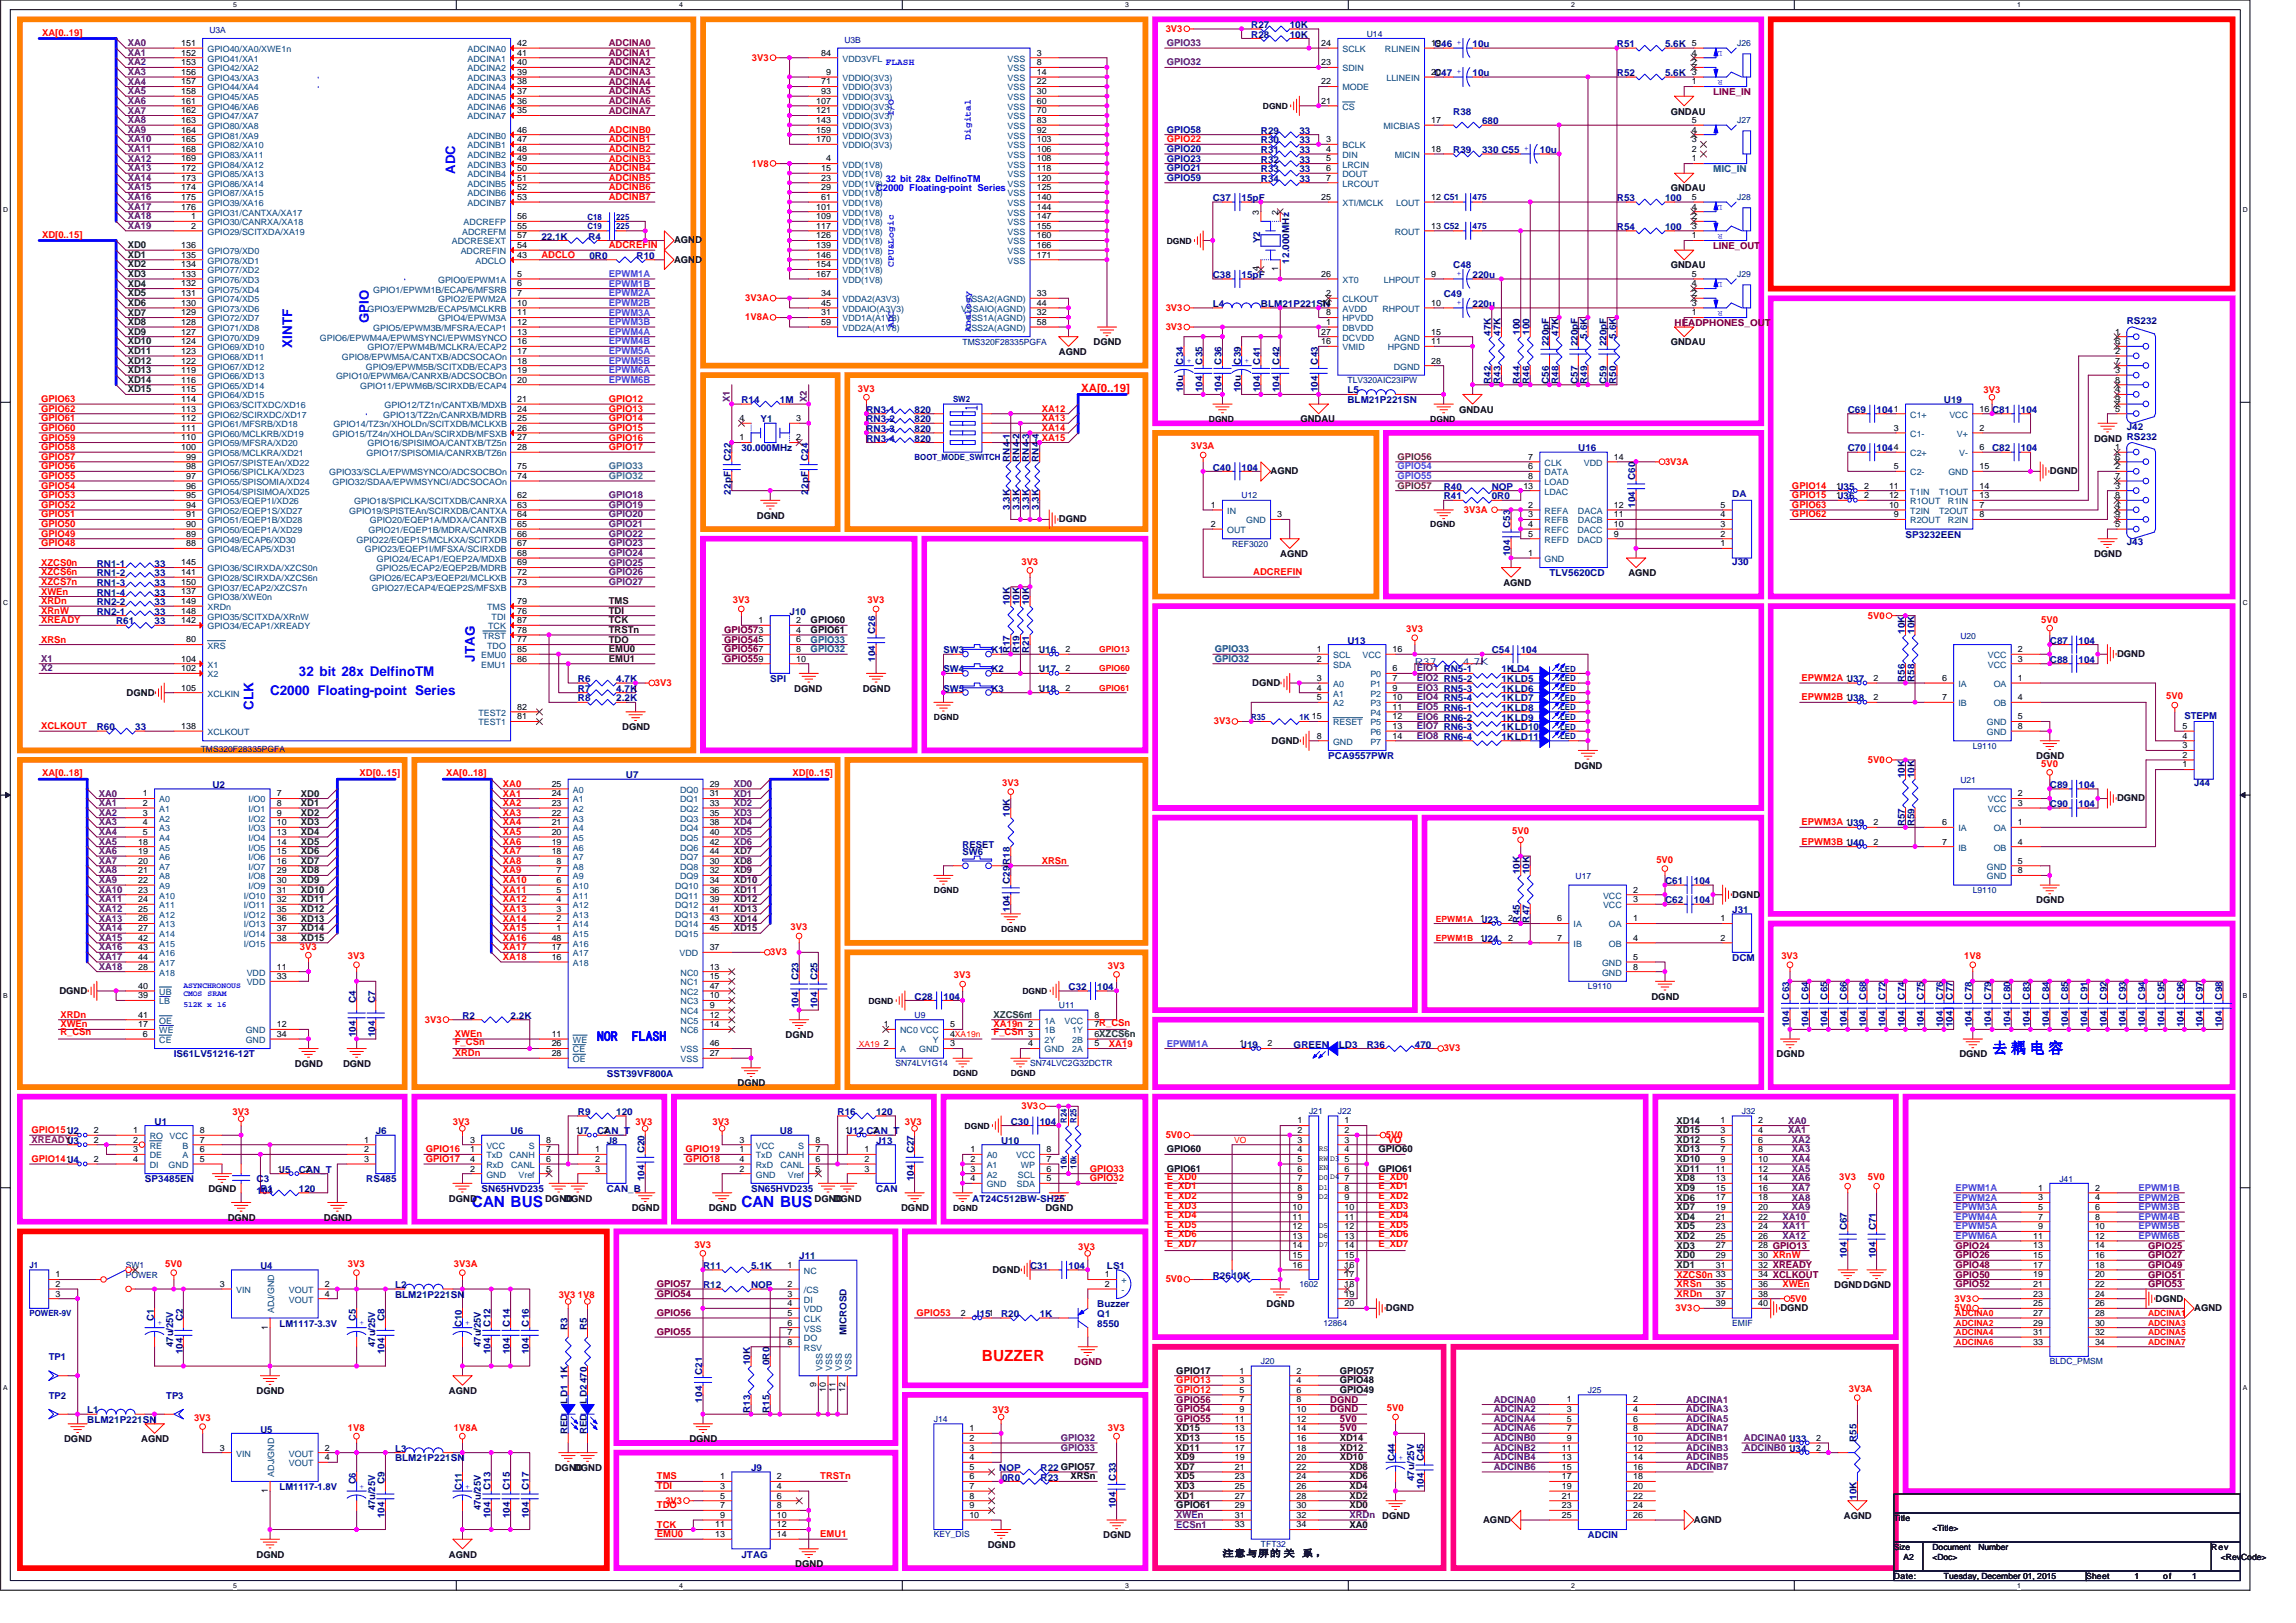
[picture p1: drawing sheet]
<svg xmlns="http://www.w3.org/2000/svg" width="297mm" height="210mm" viewBox="0 0 297 210" stroke-linecap="round" stroke-linejoin="round" font-family="sans-serif">
<defs><g id="words">
<g font-size="2" fill="#00f">
<text x="257.7" y="136.3">去 耦 电 容</text>
<text x="61.1" y="156.2">CAN BUS</text>
<text x="95.9" y="156.2">CAN BUS</text>
</g>
<text font-size="2" fill="#f00" x="127" y="176.1">BUZZER</text>
<g font-size="1.7" fill="#00f">
<text x="58.9" y="22.5" transform="rotate(-90 58.9 22.5)">ADC</text>
<text x="47.7" y="41.8" transform="rotate(-90 47.7 41.8)">GPIO</text>
<text x="37.8" y="45.1" transform="rotate(-90 37.8 45.1)">XINTF</text>
<text x="34.9" y="90">C2000 Floating-point Series</text>
<text x="38.7" y="87.5">32 bit 28x DelfinoTM</text>
<text x="61.4" y="85.6" transform="rotate(-90 61.4 85.6)">JTAG</text>
<text x="32.8" y="91.9" transform="rotate(-90 32.8 91.9)">CLK</text>
<text x="77.3" y="134.7">NOR</text>
<text x="81.8" y="134.7">FLASH</text>
</g>
<text font-size="1.5" fill="#f00" x="139.9" y="50.7">XA[0..19]</text>
<g font-size="1.2" fill="#f00">
<text x="5.4" y="4.6">XA[0..19]</text>
<text x="150.8" y="4.1">3V3</text>
<text x="97.3" y="7.9">3V3</text>
<text x="78.8" y="17.2">ADCINB0</text>
<text x="78.8" y="18.4">ADCINB1</text>
<text x="78.8" y="19.7">ADCINB2</text>
<text x="78.8" y="20.9">ADCINB3</text>
<text x="78.8" y="22.2">ADCINB4</text>
<text x="78.8" y="23.4">ADCINB5</text>
<text x="97.3" y="21.5">1V8</text>
<text x="150.9" y="18.4">GPIO22</text>
<text x="78.8" y="24.6">ADCINB6</text>
<text x="78.8" y="25.9">ADCINB7</text>
<text x="5.4" y="30.7">XD[0..15]</text>
<text x="70" y="33.4">ADCLO</text>
<text x="78.8" y="32.1">ADCREFIN</text>
<text x="96.4" y="41.4">1V8A</text>
<text x="96.4" y="39">3V3A</text>
<text x="150.8" y="40.2">3V3</text>
<text x="150.8" y="42.7">3V3</text>
<text x="5.3" y="52">GPIO63</text>
<text x="5.3" y="53.3">GPIO62</text>
<text x="78.8" y="52">GPIO12</text>
<text x="78.8" y="53.3">GPIO13</text>
<text x="111" y="50.7">3V3</text>
<text x="134.8" y="53.3">XA12</text>
<text x="256.6" y="50.9">3V3</text>
<text x="5.3" y="54.5">GPIO61</text>
<text x="5.3" y="55.8">GPIO60</text>
<text x="5.3" y="57">GPIO59</text>
<text x="5.3" y="58.3">GPIO58</text>
<text x="5.3" y="59.5">GPIO57</text>
<text x="78.8" y="54.5">GPIO14</text>
<text x="78.8" y="55.8">GPIO15</text>
<text x="78.8" y="57">GPIO16</text>
<text x="78.8" y="58.3">GPIO17</text>
<text x="134.8" y="54.5">XA13</text>
<text x="134.8" y="55.8">XA14</text>
<text x="134.8" y="57">XA15</text>
<text x="154" y="58.1">3V3A</text>
<text x="5.3" y="60.7">GPIO56</text>
<text x="5.3" y="62">GPIO55</text>
<text x="5.3" y="63.2">GPIO54</text>
<text x="5.3" y="64.5">GPIO53</text>
<text x="5.3" y="65.7">GPIO52</text>
<text x="215.4" y="60.1">3V3A</text>
<text x="231.8" y="65.7">GPIO63</text>
<text x="231.8" y="64.5">GPIO15</text>
<text x="231.8" y="63.2">GPIO14</text>
<text x="5.3" y="68.2">GPIO50</text>
<text x="5.3" y="69.4">GPIO49</text>
<text x="5.3" y="70.7">GPIO48</text>
<text x="5.3" y="67">GPIO51</text>
<text x="189.4" y="66.3">3V3A</text>
<text x="231.8" y="67">GPIO62</text>
<text x="5.3" y="76.9">XWEn</text>
<text x="5.3" y="75.7">XZCS7n</text>
<text x="5.3" y="74.4">XZCS6n</text>
<text x="5.3" y="73.2">XZCS0n</text>
<text x="132.1" y="73.1">3V3</text>
<text x="162.1" y="74.4">ADCREFIN</text>
<text x="5.3" y="80.6">XREADY</text>
<text x="5.3" y="79.4">XRnW</text>
<text x="5.3" y="78.2">XRDn</text>
<text x="5.3" y="83.1">XRSn</text>
<text x="94.8" y="78">3V3</text>
<text x="112.2" y="78">3V3</text>
<text x="181.9" y="81.8">3V3</text>
<text x="241.7" y="80">5V0</text>
<text x="264.1" y="80.5">5V0</text>
<text x="84.7" y="88.8">3V3</text>
<text x="233.1" y="88.1">EPWM2A 1J37</text>
<text x="5.3" y="94.3">XCLKOUT</text>
<text x="157" y="93.7">3V3</text>
<text x="233.1" y="90.6">EPWM2B 1J38</text>
<text x="280.2" y="90.5">5V0</text>
<text x="5.4" y="100.4">XA[0..18]</text>
<text x="46.5" y="100.4">XD[0..15]</text>
<text x="57.7" y="100.4">XA[0..18]</text>
<text x="65.1" y="101.8">XA0</text>
<text x="102.5" y="100.4">XD[0..15]</text>
<text x="129.6" y="101.7">3V3</text>
<text x="241.7" y="98.7">5V0</text>
<text x="264.1" y="99.2">5V0</text>
<text x="65.1" y="103.1">XA1</text>
<text x="65.1" y="104.3">XA2</text>
<text x="65.1" y="105.5">XA3</text>
<text x="65.1" y="106.8">XA4</text>
<text x="195.6" y="107.9">5V0</text>
<text x="233.1" y="106.8">EPWM3A 1J39</text>
<text x="65.1" y="108">XA5</text>
<text x="65.1" y="109.3">XA6</text>
<text x="65.1" y="110.5">XA7</text>
<text x="65.1" y="111.8">XA8</text>
<text x="65.1" y="113">XA9</text>
<text x="134.8" y="111.8">XRSn</text>
<text x="214.3" y="111.7">5V0</text>
<text x="233.1" y="109.3">EPWM3B 1J40</text>
<text x="65.1" y="114.3">XA10</text>
<text x="65.1" y="115.5">XA11</text>
<text x="65.1" y="116.7">XA12</text>
<text x="65.1" y="118">XA13</text>
<text x="65.1" y="119.2">XA14</text>
<text x="38.8" y="122.9">3V3</text>
<text x="45" y="124.1">3V3</text>
<text x="65.1" y="120.5">XA15</text>
<text x="65.1" y="121.7">XA16</text>
<text x="65.1" y="123">XA17</text>
<text x="65.1" y="124.2">XA18</text>
<text x="99.6" y="123.6">3V3</text>
<text x="102.3" y="120.4">3V3</text>
<text x="143.3" y="125.3">3V3</text>
<text x="230.5" y="124.1">3V3</text>
<text x="254.1" y="124.1">1V8</text>
<text x="7.8" y="131.7">XRDn</text>
<text x="123.4" y="126.6">3V3</text>
<text x="7.8" y="132.9">XWEn</text>
<text x="7.8" y="134">R_CSn</text>
<text x="55" y="132.3">3V3</text>
<text x="58.8" y="136.7">XRDn</text>
<text x="58.8" y="134.2">XWEn</text>
<text x="58.8" y="135.2">F_CSn</text>
<text x="128.5" y="132.9">XA19n 2</text>
<text x="128.5" y="134">F_CSn 3</text>
<text x="143.5" y="135.4">XA19</text>
<text x="186.8" y="136">3V3</text>
<text x="132.1" y="143.5">3V3</text>
<text x="4.1" y="146.6">GPIO151J2</text>
<text x="30.1" y="144.3">3V3</text>
<text x="55.1" y="149.1">GPIO16</text>
<text x="58.6" y="145.5">3V3</text>
<text x="82.2" y="145.5">3V3</text>
<text x="88.7" y="149.1">GPIO19</text>
<text x="92.2" y="145.5">3V3</text>
<text x="117.1" y="145.5">3V3</text>
<text x="150.8" y="147.2">5V0</text>
<text x="179.3" y="147.2">5V0</text>
<text x="179.6" y="147.8">VO</text>
<text x="4.1" y="150.3">GPIO141J4</text>
<text x="55.1" y="150.3">GPIO17</text>
<text x="88.7" y="150.3">GPIO18</text>
<text x="141" y="151.6">GPIO33</text>
<text x="141" y="152.8">GPIO32</text>
<text x="150.9" y="152.6">E_XD0</text>
<text x="150.9" y="153.9">E_XD1</text>
<text x="150.9" y="155.1">E_XD2</text>
<text x="178.3" y="152.6">E_XD0</text>
<text x="178.3" y="153.9">E_XD1</text>
<text x="178.3" y="155.1">E_XD2</text>
<text x="237.9" y="152.7">3V3</text>
<text x="241.7" y="152.7">5V0</text>
<text x="89.8" y="161.4">3V3</text>
<text x="139.5" y="161.7">3V3</text>
<text x="150.9" y="156.4">E_XD3</text>
<text x="150.9" y="157.6">E_XD4</text>
<text x="150.9" y="158.9">E_XD5</text>
<text x="150.9" y="160.1">E_XD6</text>
<text x="150.9" y="161.3">E_XD7</text>
<text x="178.3" y="156.4">E_XD3</text>
<text x="178.3" y="157.6">E_XD4</text>
<text x="178.3" y="158.9">E_XD5</text>
<text x="178.3" y="160.1">E_XD6</text>
<text x="178.3" y="161.3">E_XD7</text>
<text x="21.4" y="163.9">5V0</text>
<text x="45" y="163.9">3V3</text>
<text x="58.7" y="163.9">3V3A</text>
<text x="72.3" y="167.9">3V3</text>
<text x="74.8" y="167.9">1V8</text>
<text x="150.8" y="165.9">5V0</text>
<text x="216.9" y="166.5">XRSn</text>
<text x="216.9" y="167.8">XRDn</text>
<text x="216.9" y="165.3">XZCS0n 33</text>
<text x="230.6" y="166.5">XWEn</text>
<text x="118.6" y="170.3">GPIO53</text>
<text x="216.8" y="169.7">3V3</text>
<text x="231.6" y="168.4">5V0</text>
<text x="252.9" y="168.4">3V3</text>
<text x="252.9" y="169.7">5V0</text>
<text x="152.2" y="179">GPIO13</text>
<text x="25.1" y="183.8">3V3</text>
<text x="45" y="185.1">1V8</text>
<text x="58.7" y="185.1">1V8A</text>
<text x="128.4" y="182.8">3V3</text>
<text x="143.3" y="185.1">3V3</text>
<text x="152.2" y="180.2">GPIO12</text>
<text x="179.4" y="182.6">5V0</text>
<text x="239.2" y="180.1">3V3A</text>
<text x="85" y="191.4">TMS</text>
<text x="106.1" y="191.4">TRSTn</text>
<text x="85" y="195.2">TDO</text>
<text x="85" y="192.7">TDI</text>
<text x="85" y="197.6">TCK</text>
<text x="86.1" y="194.5">3V3</text>
<text x="85" y="198.9">EMU0</text>
<text x="106.1" y="198.9">EMU1</text>
</g>
<g font-size="1.2" fill="#400080">
<text x="16.5" y="6">XA0</text>
<text x="150.9" y="6">GPIO33</text>
<text x="16.5" y="7.2">XA1</text>
<text x="16.5" y="8.5">XA2</text>
<text x="16.5" y="9.7">XA3</text>
<text x="16.5" y="10.9">XA4</text>
<text x="150.9" y="8.5">GPIO32</text>
<text x="16.5" y="12.2">XA5</text>
<text x="16.5" y="13.4">XA6</text>
<text x="16.5" y="14.7">XA7</text>
<text x="16.5" y="15.9">XA8</text>
<text x="16.5" y="17.2">XA9</text>
<text x="16.5" y="18.4">XA10</text>
<text x="16.5" y="19.7">XA11</text>
<text x="16.5" y="20.9">XA12</text>
<text x="16.5" y="22.2">XA13</text>
<text x="16.5" y="23.4">XA14</text>
<text x="16.5" y="27.1">XA17</text>
<text x="16.5" y="28.4">XA18</text>
<text x="16.5" y="29.6">XA19</text>
<text x="16.5" y="24.6">XA15</text>
<text x="16.5" y="25.9">XA16</text>
<text x="94.4" y="52" transform="rotate(-90 94.4 52)">X1</text>
<text x="104.4" y="52" transform="rotate(-90 104.4 52)">X2</text>
<text x="78.8" y="64.5">GPIO18</text>
<text x="78.8" y="65.7">GPIO19</text>
<text x="78.8" y="67">GPIO20</text>
<text x="78.8" y="68.2">GPIO21</text>
<text x="78.8" y="69.4">GPIO22</text>
<text x="78.8" y="70.7">GPIO23</text>
<text x="78.8" y="71.9">GPIO24</text>
<text x="78.8" y="73.2">GPIO25</text>
<text x="78.8" y="75.7">GPIO27</text>
<text x="78.8" y="74.4">GPIO26</text>
<text x="5.3" y="85.6">X1</text>
<text x="5.3" y="86.9">X2</text>
<text x="183.3" y="86.9">EIO1 RN5-1</text>
<text x="183.3" y="88.1">EIO2 RN5-2</text>
<text x="183.3" y="89.4">EIO3 RN5-3</text>
<text x="183.3" y="90.6">EIO4 RN5-4</text>
<text x="183.3" y="91.8">EIO5 RN6-1</text>
<text x="183.3" y="93.1">EIO6 RN6-2</text>
<text x="183.3" y="94.3">EIO7 RN6-3</text>
<text x="183.3" y="95.6">EIO8 RN6-4</text>
<text x="94.9" y="101.8">XD0</text>
<text x="12.8" y="103.1">XA0</text>
<text x="12.8" y="104.3">XA1</text>
<text x="12.8" y="105.5">XA2</text>
<text x="12.8" y="106.8">XA3</text>
<text x="94.9" y="103.1">XD1</text>
<text x="94.9" y="104.3">XD2</text>
<text x="94.9" y="105.5">XD3</text>
<text x="94.9" y="106.8">XD4</text>
<text x="12.8" y="108">XA4</text>
<text x="12.8" y="109.3">XA5</text>
<text x="12.8" y="110.5">XA6</text>
<text x="12.8" y="111.8">XA7</text>
<text x="12.8" y="113">XA8</text>
<text x="94.9" y="108">XD5</text>
<text x="94.9" y="109.3">XD6</text>
<text x="12.8" y="114.3">XA9</text>
<text x="12.8" y="115.5">XA10</text>
<text x="12.8" y="116.7">XA11</text>
<text x="12.8" y="118">XA12</text>
<text x="12.8" y="119.2">XA13</text>
<text x="12.8" y="120.5">XA14</text>
<text x="12.8" y="121.7">XA15</text>
<text x="12.8" y="123">XA16</text>
<text x="12.8" y="124.2">XA17</text>
<text x="12.8" y="125.5">XA18</text>
<text x="231.3" y="145.4">XA0</text>
<text x="231.3" y="146.6">XA1</text>
<text x="231.8" y="147.8">XA2</text>
<text x="231.8" y="149.1">XA3</text>
<text x="231.8" y="154.1">XA7</text>
<text x="231.8" y="155.3">XA8</text>
<text x="231.8" y="150.3">XA4</text>
<text x="231.8" y="151.6">XA5</text>
<text x="231.8" y="152.8">XA6</text>
<text x="230.6" y="157.8">XA10</text>
<text x="230.6" y="159.1">XA11</text>
<text x="230.6" y="160.3">XA12</text>
<text x="231.8" y="156.6">XA9</text>
<text x="193.2" y="184">ADCINA4</text>
<text x="193.2" y="182.7">ADCINA2</text>
<text x="193.2" y="185.2">ADCINA6</text>
<text x="193.2" y="181.5">ADCINA0</text>
<text x="218.1" y="185.2">ADCINA7</text>
<text x="218.1" y="182.7">ADCINA3</text>
<text x="218.1" y="184">ADCINA5</text>
<text x="218.1" y="181.5">ADCINA1</text>
<text x="137.2" y="186.4">GPIO32</text>
<text x="137.2" y="187.7">GPIO33</text>
<text x="193.2" y="186.4">ADCINB0</text>
<text x="193.2" y="188.9">ADCINB4</text>
<text x="193.2" y="190.2">ADCINB6</text>
<text x="193.2" y="187.7">ADCINB2</text>
<text x="218.1" y="186.4">ADCINB1</text>
<text x="218.1" y="187.7">ADCINB3</text>
<text x="218.1" y="188.9">ADCINB5</text>
<text x="218.1" y="190.2">ADCINB7</text>
<text x="225.6" y="187.7">ADCINB0</text>
<text x="225.6" y="186.4">ADCINA0</text>
<text x="152.2" y="196.4">XWEn</text>
<text x="152.2" y="197.6">ECSn1</text>
<text x="174.6" y="196.4">XRDn</text>
</g>
<g font-size="1.2" fill="#800040">
<text x="78.8" y="6">ADCINA0</text>
<text x="78.8" y="8.5">ADCINA2</text>
<text x="78.8" y="9.7">ADCINA3</text>
<text x="78.8" y="10.9">ADCINA4</text>
<text x="78.8" y="7.2">ADCINA1</text>
<text x="78.8" y="12.2">ADCINA5</text>
<text x="78.8" y="13.4">ADCINA6</text>
<text x="78.8" y="14.7">ADCINA7</text>
</g>
<g font-size="1.2" fill="#000080">
<text x="161.9" y="3.6">R27</text>
<text x="161.9" y="4.9">R28</text>
<text x="166.9" y="3.6">10K</text>
<text x="166.9" y="4.9">10K</text>
<text x="185.5" y="9.8">C47</text>
<text x="185.5" y="6.1">C46</text>
<text x="190.5" y="9.8">10u</text>
<text x="190.5" y="6.1">10u</text>
<text x="209.2" y="6.1">R51</text>
<text x="209.2" y="9.8">R52</text>
<text x="215.4" y="6.1">5.6K 5</text>
<text x="215.4" y="9.8">5.6K 3</text>
<text x="150.9" y="17.2">GPIO58</text>
<text x="163.1" y="17.3">R29</text>
<text x="168.1" y="17.3">33</text>
<text x="188" y="14.8">R38</text>
<text x="191.7" y="16.1">680</text>
<text x="150.9" y="19.7">GPIO20</text>
<text x="150.9" y="20.9">GPIO23</text>
<text x="150.9" y="22.2">GPIO21</text>
<text x="150.9" y="23.4">GPIO59</text>
<text x="163.1" y="18.5">R30</text>
<text x="163.1" y="19.8">R31</text>
<text x="163.1" y="21">R32</text>
<text x="163.1" y="23.5">R34</text>
<text x="163.1" y="22.3">R33</text>
<text x="168.1" y="18.5">33</text>
<text x="168.1" y="19.8">33</text>
<text x="168.1" y="21">33</text>
<text x="168.1" y="23.5">33</text>
<text x="168.1" y="22.3">33</text>
<text x="188" y="19.8">R39</text>
<text x="191.7" y="19.8">330 C55</text>
<text x="199.2" y="19.8">10u</text>
<text x="156.9" y="26">C37</text>
<text x="160.6" y="26">15pF</text>
<text x="209.2" y="26">R53</text>
<text x="209.2" y="29.8">R54</text>
<text x="215.4" y="26">100</text>
<text x="215.4" y="29.8">100</text>
<text x="70" y="31">22.1K</text>
<text x="76.1" y="31">R4</text>
<text x="76.3" y="33.5">0R0</text>
<text x="82.4" y="33.5">R10</text>
<text x="156.9" y="36">C38</text>
<text x="160.6" y="36">15pF</text>
<text x="163" y="31.5" transform="rotate(-90 163 31.5)">Y2</text>
<text x="166.8" y="34.1" transform="rotate(-90 166.8 34.1)">12.000MHz</text>
<text x="188" y="34.7">C48</text>
<text x="190.5" y="36">220u</text>
<text x="156.9" y="39.7">L4</text>
<text x="163.1" y="39.7">BLM21P221SN</text>
<text x="186.8" y="38.5">C49</text>
<text x="190.5" y="39.7">220u</text>
<text x="275.1" y="42">RS232</text>
<text x="153.1" y="47.2" transform="rotate(-90 153.1 47.2)">C34</text>
<text x="155.6" y="47.2" transform="rotate(-90 155.6 47.2)">C35</text>
<text x="158" y="47.2" transform="rotate(-90 158 47.2)">C36</text>
<text x="160.5" y="47.2" transform="rotate(-90 160.5 47.2)">C39</text>
<text x="163" y="47.2" transform="rotate(-90 163 47.2)">C41</text>
<text x="165.5" y="47.2" transform="rotate(-90 165.5 47.2)">C42</text>
<text x="170.5" y="47.2" transform="rotate(-90 170.5 47.2)">C43</text>
<text x="192.9" y="43.4" transform="rotate(-90 192.9 43.4)">47K</text>
<text x="194.1" y="43.4" transform="rotate(-90 194.1 43.4)">47K</text>
<text x="196.6" y="43.3" transform="rotate(-90 196.6 43.3)">100</text>
<text x="197.9" y="43.3" transform="rotate(-90 197.9 43.3)">100</text>
<text x="200.4" y="44.8" transform="rotate(-90 200.4 44.8)">220pF</text>
<text x="201.6" y="43.4" transform="rotate(-90 201.6 43.4)">47K</text>
<text x="204.1" y="44.8" transform="rotate(-90 204.1 44.8)">220pF</text>
<text x="205.3" y="43.8" transform="rotate(-90 205.3 43.8)">5.6K</text>
<text x="207.8" y="44.8" transform="rotate(-90 207.8 44.8)">220pF</text>
<text x="209.1" y="43.8" transform="rotate(-90 209.1 43.8)">5.6K</text>
<text x="95.9" y="52.2">R14</text>
<text x="100.9" y="52.2">1M</text>
<text x="112.1" y="53.4">RN3-1</text>
<text x="118.3" y="53.4">820</text>
<text x="153.1" y="50.8" transform="rotate(-90 153.1 50.8)">10u</text>
<text x="155.6" y="50.8" transform="rotate(-90 155.6 50.8)">104</text>
<text x="158" y="50.8" transform="rotate(-90 158 50.8)">104</text>
<text x="160.5" y="50.8" transform="rotate(-90 160.5 50.8)">10u</text>
<text x="163" y="50.8" transform="rotate(-90 163 50.8)">104</text>
<text x="165.5" y="50.8" transform="rotate(-90 165.5 50.8)">104</text>
<text x="170.5" y="50.8" transform="rotate(-90 170.5 50.8)">104</text>
<text x="174.3" y="50.9">L5</text>
<text x="174.3" y="52.2">BLM21P221SN</text>
<text x="192.9" y="49.7" transform="rotate(-90 192.9 49.7)">R42</text>
<text x="194.1" y="49.7" transform="rotate(-90 194.1 49.7)">R43</text>
<text x="196.6" y="49.7" transform="rotate(-90 196.6 49.7)">R44</text>
<text x="197.9" y="49.7" transform="rotate(-90 197.9 49.7)">R46</text>
<text x="200.4" y="49.7" transform="rotate(-90 200.4 49.7)">C56</text>
<text x="201.6" y="49.7" transform="rotate(-90 201.6 49.7)">R48</text>
<text x="204.1" y="49.7" transform="rotate(-90 204.1 49.7)">C57</text>
<text x="205.3" y="49.7" transform="rotate(-90 205.3 49.7)">R49</text>
<text x="207.8" y="49.7" transform="rotate(-90 207.8 49.7)">C59</text>
<text x="209.1" y="49.7" transform="rotate(-90 209.1 49.7)">R50</text>
<text x="239.1" y="53.4">C69</text>
<text x="242.8" y="53.4">1041</text>
<text x="251.5" y="52.2">U19</text>
<text x="261.4" y="53.4">104</text>
<text x="94.6" y="59.6" transform="rotate(-90 94.6 59.6)">C22</text>
<text x="95.9" y="58.4">30.000MHz</text>
<text x="98.4" y="54.7">Y1</text>
<text x="104.5" y="59.6" transform="rotate(-90 104.5 59.6)">C24</text>
<text x="112.1" y="57.1">RN3-4</text>
<text x="112.1" y="54.7">RN3-2</text>
<text x="112.1" y="55.9">RN3-3</text>
<text x="118.3" y="57.1">820</text>
<text x="118.3" y="54.7">820</text>
<text x="118.3" y="55.9">820</text>
<text x="130.7" y="59.8" transform="rotate(-90 130.7 59.8)">RN4-1</text>
<text x="131.9" y="59.8" transform="rotate(-90 131.9 59.8)">RN4-2</text>
<text x="133.2" y="59.8" transform="rotate(-90 133.2 59.8)">RN4-3</text>
<text x="134.4" y="59.8" transform="rotate(-90 134.4 59.8)">RN4-4</text>
<text x="204.2" y="58.4">U16</text>
<text x="239.1" y="58.4">C70</text>
<text x="242.8" y="58.4">1044</text>
<text x="257.7" y="58.4">C82</text>
<text x="261.4" y="58.4">104</text>
<text x="275.1" y="55.6">J42</text>
<text x="94.6" y="64" transform="rotate(-90 94.6 64)">22pF</text>
<text x="104.5" y="64" transform="rotate(-90 104.5 64)">22pF</text>
<text x="130.7" y="66" transform="rotate(-90 130.7 66)">3.3K</text>
<text x="131.9" y="66" transform="rotate(-90 131.9 66)">3.3K</text>
<text x="133.2" y="66" transform="rotate(-90 133.2 66)">3.3K</text>
<text x="134.4" y="66" transform="rotate(-90 134.4 66)">3.3K</text>
<text x="156.9" y="60.9">C40</text>
<text x="160.6" y="60.9">104</text>
<text x="186.8" y="63.4">R40</text>
<text x="186.8" y="64.6">R41</text>
<text x="193" y="63.4">NOP</text>
<text x="193" y="64.6">0R0</text>
<text x="211.6" y="65.7" transform="rotate(-90 211.6 65.7)">104</text>
<text x="211.6" y="62.1" transform="rotate(-90 211.6 62.1)">C60</text>
<text x="224.1" y="64.3">DA</text>
<text x="195.4" y="71.9" transform="rotate(-90 195.4 71.9)">104</text>
<text x="195.4" y="68.3" transform="rotate(-90 195.4 68.3)">C53</text>
<text x="246.5" y="69.6">SP3232EEN</text>
<text x="275.1" y="70.6">J43</text>
<text x="12.5" y="74.5">RN1-2</text>
<text x="12.5" y="73.3">RN1-1</text>
<text x="12.5" y="75.8">RN1-3</text>
<text x="12.5" y="77">RN1-4</text>
<text x="20" y="74.5">33</text>
<text x="20" y="73.3">33</text>
<text x="20" y="75.8">33</text>
<text x="20" y="77">33</text>
<text x="200.5" y="74.5">TLV5620CD</text>
<text x="224.1" y="73.1">J30</text>
<text x="12.5" y="78.3">RN2-2</text>
<text x="12.5" y="79.5">RN2-1</text>
<text x="15" y="80.8">R61</text>
<text x="20" y="78.3">33</text>
<text x="20" y="79.5">33</text>
<text x="20" y="80.8">33</text>
<text x="102.1" y="79.5">J10</text>
<text x="113.2" y="82" transform="rotate(-90 113.2 82)">C26</text>
<text x="130.7" y="78.3" transform="rotate(-90 130.7 78.3)">10K</text>
<text x="131.9" y="78.3" transform="rotate(-90 131.9 78.3)">10K</text>
<text x="133.2" y="78.3" transform="rotate(-90 133.2 78.3)">10K</text>
<text x="174.3" y="83.3">U13</text>
<text x="246.4" y="82" transform="rotate(-90 246.4 82)">10K</text>
<text x="247.7" y="82" transform="rotate(-90 247.7 82)">10K</text>
<text x="265.2" y="83.3">C87</text>
<text x="268.9" y="83.3">104</text>
<text x="74.8" y="89.5">R7</text>
<text x="74.8" y="88.2">R6</text>
<text x="79.7" y="89.5">4.7K</text>
<text x="79.7" y="88.2">4.7K</text>
<text x="99.6" y="88.2">SPI</text>
<text x="113.2" y="85.6" transform="rotate(-90 113.2 85.6)">104</text>
<text x="122.1" y="87">SW4</text>
<text x="122.1" y="84.5">SW3</text>
<text x="122.1" y="89.5">SW5</text>
<text x="128.3" y="87">K2</text>
<text x="128.3" y="84.5">K1</text>
<text x="128.3" y="89.5">K3</text>
<text x="130.7" y="84.5" transform="rotate(-90 130.7 84.5)">R17</text>
<text x="131.9" y="84.5" transform="rotate(-90 131.9 84.5)">R19</text>
<text x="133.2" y="84.5" transform="rotate(-90 133.2 84.5)">R21</text>
<text x="183" y="86">R37</text>
<text x="189.3" y="86">4.7K</text>
<text x="193" y="84.5">C54</text>
<text x="194.2" y="88.2">1KLD5</text>
<text x="194.2" y="87">1KLD4</text>
<text x="194.2" y="89.5">1KLD6</text>
<text x="196.7" y="84.5">104</text>
<text x="246.4" y="88.2" transform="rotate(-90 246.4 88.2)">R56</text>
<text x="247.7" y="88.2" transform="rotate(-90 247.7 88.2)">R58</text>
<text x="265.2" y="85.8">C88</text>
<text x="268.9" y="85.8">104</text>
<text x="12.5" y="94.5">R60</text>
<text x="17.5" y="94.5">33</text>
<text x="74.8" y="90.7">R8</text>
<text x="79.7" y="90.7">2.2K</text>
<text x="194.2" y="94.5">1KLD10</text>
<text x="194.2" y="93.2">1KLD9</text>
<text x="194.2" y="90.7">1KLD7</text>
<text x="194.2" y="92">1KLD8</text>
<text x="194.2" y="95.7">1KLD11</text>
<text x="282.6" y="93">STEPM</text>
<text x="27.5" y="101.9">U2</text>
<text x="81" y="100.7">U7</text>
<text x="171.8" y="98.2">PCA9557PWR</text>
<text x="246.4" y="100.7" transform="rotate(-90 246.4 100.7)">10K</text>
<text x="247.7" y="100.7" transform="rotate(-90 247.7 100.7)">10K</text>
<text x="265.2" y="101.9">C89</text>
<text x="268.9" y="101.9">104</text>
<text x="283.9" y="101.7">J44</text>
<text x="130.7" y="105.7" transform="rotate(-90 130.7 105.7)">10K</text>
<text x="246.4" y="106.9" transform="rotate(-90 246.4 106.9)">R57</text>
<text x="247.7" y="106.9" transform="rotate(-90 247.7 106.9)">R59</text>
<text x="265.2" y="104.4">C90</text>
<text x="268.9" y="104.4">104</text>
<text x="124.5" y="110.7">SW6</text>
<text x="124.5" y="109.7">RESET</text>
<text x="196.6" y="113.1" transform="rotate(-90 196.6 113.1)">10K</text>
<text x="197.9" y="113.1" transform="rotate(-90 197.9 113.1)">10K</text>
<text x="130.7" y="118" transform="rotate(-90 130.7 118)">104</text>
<text x="130.7" y="114.4" transform="rotate(-90 130.7 114.4)">C29R18</text>
<text x="196.6" y="119.4" transform="rotate(-90 196.6 119.4)">R45</text>
<text x="197.9" y="119.4" transform="rotate(-90 197.9 119.4)">R47</text>
<text x="215.4" y="114.4">C61</text>
<text x="215.4" y="116.9">C62</text>
<text x="219.1" y="114.4">104</text>
<text x="219.1" y="116.9">104</text>
<text x="224.1" y="118.1">J31</text>
<text x="224.1" y="124.3">DCM</text>
<text x="46" y="129.8" transform="rotate(-90 46 129.8)">C4</text>
<text x="48.5" y="129.8" transform="rotate(-90 48.5 129.8)">C7</text>
<text x="59.8" y="131.8">R2</text>
<text x="66.1" y="131.8">2.2K</text>
<text x="103.3" y="130.4" transform="rotate(-90 103.3 130.4)">104</text>
<text x="103.3" y="126.8" transform="rotate(-90 103.3 126.8)">C23</text>
<text x="105.8" y="130.4" transform="rotate(-90 105.8 130.4)">104</text>
<text x="105.8" y="126.8" transform="rotate(-90 105.8 126.8)">C25</text>
<text x="118.3" y="129.3">C28</text>
<text x="122.1" y="129.3">104</text>
<text x="138.2" y="128.1">C32</text>
<text x="142" y="128.1">104</text>
<text x="231.5" y="129.3" transform="rotate(-90 231.5 129.3)">C63</text>
<text x="234" y="129.3" transform="rotate(-90 234 129.3)">C64</text>
<text x="236.4" y="129.3" transform="rotate(-90 236.4 129.3)">C65</text>
<text x="238.9" y="129.3" transform="rotate(-90 238.9 129.3)">C66</text>
<text x="241.4" y="129.3" transform="rotate(-90 241.4 129.3)">C68</text>
<text x="243.9" y="129.3" transform="rotate(-90 243.9 129.3)">C72</text>
<text x="246.4" y="129.3" transform="rotate(-90 246.4 129.3)">C74</text>
<text x="248.9" y="129.3" transform="rotate(-90 248.9 129.3)">C75</text>
<text x="251.4" y="129.3" transform="rotate(-90 251.4 129.3)">C76</text>
<text x="252.6" y="129.3" transform="rotate(-90 252.6 129.3)">C77</text>
<text x="255.1" y="129.3" transform="rotate(-90 255.1 129.3)">C78</text>
<text x="257.6" y="129.3" transform="rotate(-90 257.6 129.3)">C79</text>
<text x="260.1" y="129.3" transform="rotate(-90 260.1 129.3)">C80</text>
<text x="262.6" y="129.3" transform="rotate(-90 262.6 129.3)">C83</text>
<text x="265.1" y="129.3" transform="rotate(-90 265.1 129.3)">C84</text>
<text x="267.6" y="129.3" transform="rotate(-90 267.6 129.3)">C85</text>
<text x="270.1" y="129.3" transform="rotate(-90 270.1 129.3)">C91</text>
<text x="272.6" y="129.3" transform="rotate(-90 272.6 129.3)">C92</text>
<text x="275" y="129.3" transform="rotate(-90 275 129.3)">C93</text>
<text x="277.5" y="129.3" transform="rotate(-90 277.5 129.3)">C94</text>
<text x="280" y="129.3" transform="rotate(-90 280 129.3)">C95</text>
<text x="282.5" y="129.3" transform="rotate(-90 282.5 129.3)">C96</text>
<text x="285" y="129.3" transform="rotate(-90 285 129.3)">C97</text>
<text x="287.5" y="129.3" transform="rotate(-90 287.5 129.3)">C98</text>
<text x="22.5" y="136.8">IS61LV51216-12T</text>
<text x="46" y="134.2" transform="rotate(-90 46 134.2)">104</text>
<text x="48.5" y="134.2" transform="rotate(-90 48.5 134.2)">104</text>
<text x="167.4" y="135.6">GREEN</text>
<text x="173.2" y="135.6">LD3</text>
<text x="176.8" y="135.6">R36</text>
<text x="183" y="135.6">470</text>
<text x="231.5" y="132.9" transform="rotate(-90 231.5 132.9)">104</text>
<text x="234" y="132.9" transform="rotate(-90 234 132.9)">104</text>
<text x="236.4" y="132.9" transform="rotate(-90 236.4 132.9)">104</text>
<text x="238.9" y="132.9" transform="rotate(-90 238.9 132.9)">104</text>
<text x="241.4" y="132.9" transform="rotate(-90 241.4 132.9)">104</text>
<text x="243.9" y="132.9" transform="rotate(-90 243.9 132.9)">104</text>
<text x="246.4" y="132.9" transform="rotate(-90 246.4 132.9)">104</text>
<text x="248.9" y="132.9" transform="rotate(-90 248.9 132.9)">104</text>
<text x="251.4" y="132.9" transform="rotate(-90 251.4 132.9)">104</text>
<text x="252.6" y="132.9" transform="rotate(-90 252.6 132.9)">104</text>
<text x="255.1" y="132.9" transform="rotate(-90 255.1 132.9)">104</text>
<text x="257.6" y="132.9" transform="rotate(-90 257.6 132.9)">104</text>
<text x="260.1" y="132.9" transform="rotate(-90 260.1 132.9)">104</text>
<text x="262.6" y="132.9" transform="rotate(-90 262.6 132.9)">104</text>
<text x="265.1" y="132.9" transform="rotate(-90 265.1 132.9)">104</text>
<text x="267.6" y="132.9" transform="rotate(-90 267.6 132.9)">104</text>
<text x="270.1" y="132.9" transform="rotate(-90 270.1 132.9)">104</text>
<text x="272.6" y="132.9" transform="rotate(-90 272.6 132.9)">104</text>
<text x="275" y="132.9" transform="rotate(-90 275 132.9)">104</text>
<text x="277.5" y="132.9" transform="rotate(-90 277.5 132.9)">104</text>
<text x="280" y="132.9" transform="rotate(-90 280 132.9)">104</text>
<text x="282.5" y="132.9" transform="rotate(-90 282.5 132.9)">104</text>
<text x="285" y="132.9" transform="rotate(-90 285 132.9)">104</text>
<text x="287.5" y="132.9" transform="rotate(-90 287.5 132.9)">104</text>
<text x="78.5" y="139.3">SST39VF800A</text>
<text x="20" y="145.5">U1</text>
<text x="48.6" y="146.7">J6</text>
<text x="66.1" y="146.7">U6</text>
<text x="74.8" y="144.3">R9</text>
<text x="77.3" y="146.7">CAN_T</text>
<text x="78.5" y="148">J8</text>
<text x="79.7" y="144.3">120</text>
<text x="83.4" y="149.2" transform="rotate(-90 83.4 149.2)">C20</text>
<text x="100.9" y="146.7">U8</text>
<text x="108.4" y="144.3">R16</text>
<text x="113.3" y="144.3">120</text>
<text x="113.3" y="148">J13</text>
<text x="118.2" y="149.2" transform="rotate(-90 118.2 149.2)">C27</text>
<text x="129.5" y="148">U10</text>
<text x="130.8" y="145.5">C30</text>
<text x="134.5" y="145.5">104</text>
<text x="18.8" y="153">SP3485EN</text>
<text x="33.2" y="153">C3</text>
<text x="33.2" y="154.5">104</text>
<text x="33.7" y="154.2">R1</text>
<text x="38.7" y="154.2">120</text>
<text x="38.7" y="151.7">CAN_T</text>
<text x="47.4" y="153">RS485</text>
<text x="62.3" y="154.2">SN65HVD235</text>
<text x="78.5" y="154.2">CAN_B</text>
<text x="83.4" y="152.8" transform="rotate(-90 83.4 152.8)">104</text>
<text x="97.2" y="154.2">SN65HVD235</text>
<text x="113.3" y="154.2">CAN</text>
<text x="118.2" y="152.8" transform="rotate(-90 118.2 152.8)">104</text>
<text x="125.8" y="155.4">AT24C512BW-SH25</text>
<text x="238.9" y="159.2" transform="rotate(-90 238.9 159.2)">C67</text>
<text x="242.7" y="159.2" transform="rotate(-90 242.7 159.2)">C71</text>
<text x="33.7" y="164.2">U4</text>
<text x="51.1" y="166.7">L2</text>
<text x="51.1" y="167.9">BLM21P221SN</text>
<text x="90.9" y="166.7">R12</text>
<text x="90.9" y="164.2">R11</text>
<text x="97.2" y="166.7">NOP</text>
<text x="97.2" y="164.2">5.1K</text>
<text x="103.4" y="162.9">J11</text>
<text x="133.3" y="164.2">C31</text>
<text x="138.2" y="164.2">104</text>
<text x="143.2" y="164.2">LS1</text>
<text x="156.9" y="165.4">R2610K</text>
<text x="238.9" y="162.8" transform="rotate(-90 238.9 162.8)">104</text>
<text x="242.7" y="162.8" transform="rotate(-90 242.7 162.8)">104</text>
<text x="19.9" y="170.9" transform="rotate(-90 19.9 170.9)">C1</text>
<text x="23.6" y="170.9" transform="rotate(-90 23.6 170.9)">C2</text>
<text x="36.2" y="171.6">LM1117-3.3V</text>
<text x="46" y="170.9" transform="rotate(-90 46 170.9)">C5</text>
<text x="49.8" y="170.9" transform="rotate(-90 49.8 170.9)">C8</text>
<text x="59.7" y="171.6" transform="rotate(-90 59.7 171.6)">C10</text>
<text x="63.5" y="171.6" transform="rotate(-90 63.5 171.6)">C12</text>
<text x="66" y="171.6" transform="rotate(-90 66 171.6)">C14</text>
<text x="68.4" y="171.6" transform="rotate(-90 68.4 171.6)">C16</text>
<text x="73.4" y="172.1" transform="rotate(-90 73.4 172.1)">R3</text>
<text x="75.9" y="172.1" transform="rotate(-90 75.9 172.1)">R5</text>
<text x="109.5" y="172.8" transform="rotate(-90 109.5 172.8)">MICROSD</text>
<text x="126" y="170.4">J151</text>
<text x="129.5" y="170.4">R20</text>
<text x="134.5" y="170.4">1K</text>
<text x="142" y="169.1">Buzzer</text>
<text x="142" y="170.4">Q1</text>
<text x="142" y="171.6">8550</text>
<text x="6.3" y="176">TP1</text>
<text x="22.4" y="174.2" transform="rotate(-90 22.4 174.2)">47u/25V</text>
<text x="23.6" y="175.2" transform="rotate(-90 23.6 175.2)">104</text>
<text x="48.5" y="174.2" transform="rotate(-90 48.5 174.2)">47u/25V</text>
<text x="49.8" y="175.2" transform="rotate(-90 49.8 175.2)">104</text>
<text x="62.2" y="174.2" transform="rotate(-90 62.2 174.2)">47u/25V</text>
<text x="63.5" y="175.2" transform="rotate(-90 63.5 175.2)">104</text>
<text x="66" y="175.2" transform="rotate(-90 66 175.2)">104</text>
<text x="68.4" y="175.2" transform="rotate(-90 68.4 175.2)">104</text>
<text x="73.4" y="178.4" transform="rotate(-90 73.4 178.4)">1K</text>
<text x="90.8" y="177.9" transform="rotate(-90 90.8 177.9)">C21</text>
<text x="97.1" y="176.6" transform="rotate(-90 97.1 176.6)">10K</text>
<text x="99.5" y="176.6" transform="rotate(-90 99.5 176.6)">0R0</text>
<text x="6.3" y="181">TP2</text>
<text x="11.3" y="182.8">L1</text>
<text x="11.3" y="184.1">BLM21P221SN</text>
<text x="21.5" y="181">TP3</text>
<text x="33.7" y="185.3">U5</text>
<text x="73.4" y="185.6" transform="rotate(-90 73.4 185.6)">RED</text>
<text x="73.4" y="181.6" transform="rotate(-90 73.4 181.6)">LD1</text>
<text x="75.9" y="185.6" transform="rotate(-90 75.9 185.6)">RED</text>
<text x="75.9" y="181.6" transform="rotate(-90 75.9 181.6)">LD2470</text>
<text x="90.8" y="181.5" transform="rotate(-90 90.8 181.5)">104</text>
<text x="97.1" y="182.8" transform="rotate(-90 97.1 182.8)">R13</text>
<text x="99.5" y="182.8" transform="rotate(-90 99.5 182.8)">R15</text>
<text x="51.1" y="187.8">L3</text>
<text x="51.1" y="189.1">BLM21P221SN</text>
<text x="97.2" y="190.3">J9</text>
<text x="129.3" y="190.3">NOP</text>
<text x="129.6" y="191.6">0R0</text>
<text x="134.6" y="190.3">R22 GPIO57</text>
<text x="134.6" y="191.6">R23</text>
<text x="144.4" y="191.6" transform="rotate(-90 144.4 191.6)">C33</text>
<text x="180.4" y="189.1" transform="rotate(-90 180.4 189.1)">C44</text>
<text x="182.9" y="191.7" transform="rotate(-90 182.9 191.7)">47u/25V</text>
<text x="184.2" y="189.1" transform="rotate(-90 184.2 189.1)">C45</text>
<text x="240.2" y="186.6" transform="rotate(-90 240.2 186.6)">R55</text>
<text x="36.2" y="192.8">LM1117-1.8V</text>
<text x="46" y="192" transform="rotate(-90 46 192)">C6</text>
<text x="48.5" y="195.4" transform="rotate(-90 48.5 195.4)">47u/25V</text>
<text x="49.8" y="196.4" transform="rotate(-90 49.8 196.4)">104</text>
<text x="49.8" y="192" transform="rotate(-90 49.8 192)">C9</text>
<text x="59.7" y="192.8" transform="rotate(-90 59.7 192.8)">C11</text>
<text x="62.2" y="195.4" transform="rotate(-90 62.2 195.4)">47u/25V</text>
<text x="63.5" y="196.4" transform="rotate(-90 63.5 196.4)">104</text>
<text x="63.5" y="192.8" transform="rotate(-90 63.5 192.8)">C13</text>
<text x="66" y="196.4" transform="rotate(-90 66 196.4)">104</text>
<text x="66" y="192.8" transform="rotate(-90 66 192.8)">C15</text>
<text x="68.4" y="196.4" transform="rotate(-90 68.4 196.4)">104</text>
<text x="68.4" y="192.8" transform="rotate(-90 68.4 192.8)">C17</text>
<text x="144.4" y="195.2" transform="rotate(-90 144.4 195.2)">104</text>
<text x="184.2" y="192.7" transform="rotate(-90 184.2 192.7)">104</text>
<text x="240.2" y="194" transform="rotate(-90 240.2 194)">10K</text>
<text x="95.9" y="201.5">JTAG</text>
<text x="205.4" y="199">ADCIN</text>
</g>
<g font-size="1.2" fill="#00f">
<text x="114.6" y="8.5">FLASH</text>
<text x="115.7" y="15.1" transform="rotate(-90 115.7 15.1)">I/O</text>
<text x="114.6" y="23.5">32 bit 28x DelfinoTM</text>
<text x="125.6" y="18.1" transform="rotate(-90 125.6 18.1)">Digital</text>
<text x="113.3" y="24.8">C2000 Floating-point Series</text>
<text x="115.7" y="34.5" transform="rotate(-90 115.7 34.5)">CPU&amp;Logic</text>
<text x="115.7" y="42.4" transform="rotate(-90 115.7 42.4)">ADC</text>
<text x="125.6" y="42.9" transform="rotate(-90 125.6 42.9)">Analogy</text>
</g>
<g font-size="1.2">
<text x="216.2" y="14.8">GNDAU</text>
<text x="216.2" y="24.8">GNDAU</text>
<text x="87.2" y="31.5">AGND</text>
<text x="87.2" y="34">AGND</text>
<text x="216.2" y="34.7">GNDAU</text>
<text x="137" y="45.9">AGND</text>
<text x="141.5" y="44.7">DGND</text>
<text x="216.2" y="44.7">GNDAU</text>
<text x="188.8" y="53.4">GNDAU</text>
<text x="168.2" y="54.7">GNDAU</text>
<text x="270.9" y="57.1">DGND RS232</text>
<text x="164.4" y="61.4">AGND</text>
<text x="265.2" y="61.4">DGND</text>
<text x="97.9" y="67.1">DGND</text>
<text x="137" y="67.6">DGND</text>
<text x="165.6" y="72.1">AGND</text>
<text x="194.5" y="75.8">AGND</text>
<text x="210.7" y="74.5">AGND</text>
<text x="270.9" y="72.1">DGND</text>
<text x="104.9" y="81.9">GPIO61</text>
<text x="104.9" y="80.6">GPIO60</text>
<text x="102.8" y="89.5">DGND</text>
<text x="111.6" y="89.5">DGND</text>
<text x="162" y="88.8">DGND</text>
<text x="273.9" y="85">DGND</text>
<text x="16.4" y="90">DGND</text>
<text x="80.5" y="94.5">DGND</text>
<text x="164.5" y="96.2">DGND</text>
<text x="203.7" y="99.4">DGND</text>
<text x="263.4" y="98.2">DGND</text>
<text x="273.9" y="103.7">DGND</text>
<text x="224.1" y="116.1">DGND</text>
<text x="263.4" y="116.9">DGND</text>
<text x="7.7" y="128.6">DGND</text>
<text x="213.7" y="129.3">DGND</text>
<text x="101.6" y="134.3">DGND</text>
<text x="229.8" y="136.8">DGND</text>
<text x="253.5" y="136.8">DGND</text>
<text x="38.2" y="138">DGND</text>
<text x="44.4" y="138">DGND</text>
<text x="95.4" y="140.5">DGND</text>
<text x="150.9" y="149.1">GPIO60</text>
<text x="178.3" y="149.1">GPIO60</text>
<text x="27" y="154.2">DGND</text>
<text x="58.1" y="155.4">DGND</text>
<text x="70.5" y="155.4">DGND</text>
<text x="73" y="155.4">DGND</text>
<text x="105.4" y="155.4">DGND</text>
<text x="107.9" y="155.4">DGND</text>
<text x="150.9" y="151.6">GPIO61</text>
<text x="178.3" y="151.6">GPIO61</text>
<text x="29.5" y="157.9">DGND</text>
<text x="41.9" y="157.9">DGND</text>
<text x="81.7" y="156.7">DGND</text>
<text x="91.7" y="156.7">DGND</text>
<text x="116.6" y="156.7">DGND</text>
<text x="135.3" y="156.7">DGND</text>
<text x="128.4" y="164.7">DGND</text>
<text x="237.3" y="166.7">DGNDDGND</text>
<text x="163.9" y="169.1">DGND</text>
<text x="179.3" y="169.7">DGND</text>
<text x="230.3" y="169.7">DGND</text>
<text x="278.9" y="168.4">DGND</text>
<text x="283.9" y="169.7">AGND</text>
<text x="152.2" y="177.7">GPIO17</text>
<text x="173.3" y="177.7">GPIO57</text>
<text x="173.3" y="179">GPIO48</text>
<text x="33.2" y="180.3">DGND</text>
<text x="58.1" y="180.3">AGND</text>
<text x="173.3" y="180.2">GPIO49</text>
<text x="8.3" y="186.6">DGND</text>
<text x="18.3" y="186.6">AGND</text>
<text x="71.8" y="190.3">DGND</text>
<text x="74.3" y="190.3">DGND</text>
<text x="89.2" y="186.6">DGND</text>
<text x="138.5" y="191.4">XRSn</text>
<text x="152.2" y="195.2">GPIO61</text>
<text x="174.6" y="197.6">XA0</text>
<text x="178.8" y="196.5">DGND</text>
<text x="191.9" y="197">AGND</text>
<text x="219.1" y="197">AGND</text>
<text x="238.5" y="196.5">AGND</text>
<text x="33.2" y="201.5">DGND</text>
<text x="58.1" y="201.5">AGND</text>
<text x="102.9" y="202.8">DGND</text>
<text x="127.8" y="200.3">DGND</text>
<text x="142.7" y="199">DGND</text>
<text x="158.2" y="201.4">注意与屏的 关</text>
<text x="168.4" y="201.4">系 ，</text>
</g>
<g font-size="1.2" fill="#800000">
<text x="221.6" y="12.3">LINE_IN</text>
<text x="221.6" y="32.2">LINE_OUT</text>
<text x="216.6" y="42.2">HEADPHONES_OUT</text>
<text x="93.7" y="81.9">GPIO573</text>
<text x="93.7" y="83.1">GPIO545</text>
<text x="93.7" y="84.4">GPIO567</text>
<text x="93.7" y="85.6">GPIO559</text>
<text x="253" y="161.5">GPIO24</text>
<text x="277.9" y="161.5">GPIO25</text>
<text x="85" y="166.5">GPIO57</text>
<text x="85" y="167.8">GPIO54</text>
<text x="253" y="166.5">GPIO52</text>
<text x="253" y="165.3">GPIO50</text>
<text x="253" y="164">GPIO48</text>
<text x="253" y="162.8">GPIO26</text>
<text x="277.9" y="166.5">GPIO53</text>
<text x="277.9" y="165.3">GPIO51</text>
<text x="277.9" y="164">GPIO49</text>
<text x="277.9" y="162.8">GPIO27</text>
<text x="85" y="170.3">GPIO56</text>
<text x="85" y="172.7">GPIO55</text>
<text x="139" y="176.6">DGND</text>
<text x="152.2" y="181.5">GPIO56</text>
<text x="152.2" y="182.7">GPIO54</text>
<text x="152.2" y="184">GPIO55</text>
<text x="172.1" y="181.5">DGND</text>
<text x="172.1" y="182.7">DGND</text>
<text x="173.3" y="184">5V0</text>
<text x="173.3" y="185.2">5V0</text>
</g>
<g font-size="1.2" fill="#004080">
<text x="221.6" y="22.3">MIC_IN</text>
<text x="104.9" y="83.1">GPIO33</text>
<text x="104.9" y="84.4">GPIO32</text>
<text x="157.2" y="85.6">GPIO32</text>
<text x="157.2" y="84.4">GPIO33</text>
</g>
<g font-size="1.2" fill="#004000">
<text x="16.5" y="32.1">XD0</text>
<text x="16.5" y="33.4">XD1</text>
<text x="16.5" y="34.6">XD2</text>
<text x="16.5" y="35.8">XD3</text>
<text x="16.5" y="37.1">XD4</text>
<text x="16.5" y="38.3">XD5</text>
<text x="16.5" y="39.6">XD6</text>
<text x="16.5" y="40.8">XD7</text>
<text x="16.5" y="42.1">XD8</text>
<text x="16.5" y="43.3">XD9</text>
<text x="16.5" y="44.6">XD10</text>
<text x="16.5" y="45.8">XD11</text>
<text x="16.5" y="47.1">XD12</text>
<text x="16.5" y="48.3">XD13</text>
<text x="16.5" y="49.5">XD14</text>
<text x="16.5" y="50.8">XD15</text>
<text x="38.9" y="103.1">XD0</text>
<text x="38.9" y="104.3">XD1</text>
<text x="38.9" y="105.5">XD2</text>
<text x="38.9" y="106.8">XD3</text>
<text x="38.9" y="108">XD4</text>
<text x="38.9" y="109.3">XD5</text>
<text x="38.9" y="110.5">XD6</text>
<text x="38.9" y="111.8">XD7</text>
<text x="38.9" y="113">XD8</text>
<text x="38.9" y="114.3">XD9</text>
<text x="38.9" y="115.5">XD10</text>
<text x="38.9" y="116.7">XD11</text>
<text x="38.9" y="118">XD12</text>
<text x="38.9" y="119.2">XD13</text>
<text x="38.9" y="120.5">XD14</text>
<text x="38.9" y="121.7">XD15</text>
<text x="216.9" y="147.8">XD12</text>
<text x="216.9" y="149.1">XD13</text>
<text x="216.9" y="146.6">XD15</text>
<text x="216.9" y="145.4">XD14</text>
<text x="216.9" y="155.3">XD6</text>
<text x="216.9" y="152.8">XD8</text>
<text x="216.9" y="154.1">XD9</text>
<text x="216.9" y="150.3">XD10</text>
<text x="216.9" y="151.6">XD11</text>
<text x="216.9" y="160.3">XD2</text>
<text x="216.9" y="161.5">XD3</text>
<text x="216.9" y="157.8">XD4</text>
<text x="216.9" y="159.1">XD5</text>
<text x="216.9" y="156.6">XD7</text>
<text x="216.9" y="164">XD1</text>
<text x="216.9" y="162.8">XD0</text>
</g>
<g font-size="1.2" fill="#8000ff">
<text x="78.8" y="35.8">EPWM1A</text>
<text x="78.8" y="38.3">EPWM2A</text>
<text x="78.8" y="39.6">EPWM2B</text>
<text x="78.8" y="40.8">EPWM3A</text>
<text x="78.8" y="37.1">EPWM1B</text>
<text x="78.8" y="42.1">EPWM3B</text>
<text x="78.8" y="43.3">EPWM4A</text>
<text x="78.8" y="44.6">EPWM4B</text>
<text x="78.8" y="45.8">EPWM5A</text>
<text x="78.8" y="47.1">EPWM5B</text>
<text x="78.8" y="48.3">EPWM6A</text>
<text x="78.8" y="49.5">EPWM6B</text>
<text x="180.8" y="60.7">GPIO54</text>
<text x="180.8" y="62">GPIO55</text>
<text x="150.9" y="135.4">EPWM1A</text>
<text x="253" y="154.1">EPWM1A</text>
<text x="253" y="155.3">EPWM2A</text>
<text x="276.6" y="154.1">EPWM1B</text>
<text x="276.6" y="155.3">EPWM2B</text>
<text x="253" y="156.6">EPWM3A</text>
<text x="253" y="157.8">EPWM4A</text>
<text x="253" y="159.1">EPWM5A</text>
<text x="253" y="160.3">EPWM6A</text>
<text x="276.6" y="156.6">EPWM3B</text>
<text x="276.6" y="157.8">EPWM4B</text>
<text x="276.6" y="159.1">EPWM5B</text>
<text x="276.6" y="160.3">EPWM6B</text>
</g>
<g font-size="1.2" fill="#804000">
<text x="180.8" y="59.5">GPIO56</text>
<text x="180.8" y="63.2">GPIO57</text>
</g>
<g font-size="1.2" fill="#408080">
<text x="78.8" y="60.7">GPIO33</text>
<text x="78.8" y="62">GPIO32</text>
</g>
<g font-size="1.2" fill="#400000">
<text x="78.8" y="78.2">TMS</text>
<text x="78.8" y="79.4">TDI</text>
<text x="78.8" y="80.6">TCK</text>
<text x="78.8" y="81.9">TRSTn</text>
<text x="78.8" y="83.1">TDO</text>
<text x="78.8" y="84.4">EMU0</text>
<text x="78.8" y="85.6">EMU1</text>
<text x="152.2" y="185.2">XD15</text>
<text x="152.2" y="186.4">XD13</text>
<text x="152.2" y="187.7">XD11</text>
<text x="152.2" y="188.9">XD9</text>
<text x="152.2" y="190.2">XD7</text>
<text x="152.2" y="191.4">XD5</text>
<text x="173.3" y="186.4">XD14</text>
<text x="173.3" y="187.7">XD12</text>
<text x="173.3" y="188.9">XD10</text>
<text x="174.6" y="190.2">XD8</text>
<text x="174.6" y="191.4">XD6</text>
<text x="152.2" y="192.7">XD3</text>
<text x="152.2" y="193.9">XD1</text>
<text x="174.6" y="192.7">XD4</text>
<text x="174.6" y="193.9">XD2</text>
<text x="174.6" y="195.2">XD0</text>
</g>
<g font-size="1.2" fill="#400040">
<text x="94.9" y="110.5">XD7</text>
<text x="94.9" y="111.8">XD8</text>
<text x="94.9" y="113">XD9</text>
<text x="94.9" y="114.3">XD10</text>
<text x="94.9" y="115.5">XD11</text>
<text x="94.9" y="116.7">XD12</text>
<text x="94.9" y="118">XD13</text>
<text x="94.9" y="119.2">XD14</text>
<text x="94.9" y="120.5">XD15</text>
</g>
<text font-size="1.2" fill="#008000" x="128.5" y="131.7">XZCS6n1</text>
<text font-size="1.2" fill="#800080" x="4.1" y="147.8">XREADY</text>
<g font-size="1.1">
<text x="23.4" y="5.9">151</text>
<text x="66.9" y="5.9">42</text>
<text x="170.9" y="5.9">24</text>
<text x="185.2" y="5.9">19</text>
<text x="23.4" y="7.2">152</text>
<text x="23.4" y="8.4">153</text>
<text x="23.4" y="9.7">156</text>
<text x="23.4" y="10.9">157</text>
<text x="66.9" y="7.2">41</text>
<text x="66.9" y="8.4">40</text>
<text x="66.9" y="9.7">39</text>
<text x="66.9" y="10.9">38</text>
<text x="106.2" y="7.2">84</text>
<text x="106.2" y="10.9">71</text>
<text x="106.9" y="9.7">9</text>
<text x="134.1" y="7.2">3</text>
<text x="134.1" y="8.4">8</text>
<text x="134.1" y="9.7">14</text>
<text x="134.1" y="10.9">22</text>
<text x="170.9" y="8.4">23</text>
<text x="170.9" y="10.9">22</text>
<text x="185.2" y="9.7">20</text>
<text x="218.9" y="10.9">1</text>
<text x="218.9" y="7.2">4</text>
<text x="218.9" y="8.4">2</text>
<text x="23.4" y="12.2">158</text>
<text x="23.4" y="13.4">161</text>
<text x="23.4" y="14.7">162</text>
<text x="23.4" y="15.9">163</text>
<text x="23.4" y="17.1">164</text>
<text x="66.9" y="12.2">37</text>
<text x="66.9" y="13.4">36</text>
<text x="66.9" y="14.7">35</text>
<text x="66.9" y="17.1">46</text>
<text x="105.6" y="17.1">159</text>
<text x="105.6" y="15.9">143</text>
<text x="105.6" y="14.7">121</text>
<text x="105.6" y="13.4">107</text>
<text x="106.2" y="12.2">93</text>
<text x="134.1" y="12.2">30</text>
<text x="134.1" y="13.4">60</text>
<text x="134.1" y="14.7">70</text>
<text x="134.1" y="15.9">83</text>
<text x="134.1" y="17.1">92</text>
<text x="163.4" y="14.1">DGND</text>
<text x="170.9" y="13.4">21</text>
<text x="185.2" y="15.9">17</text>
<text x="218.9" y="15.9">5</text>
<text x="218.9" y="17.1">4</text>
<text x="23.4" y="18.4">165</text>
<text x="23.4" y="19.6">168</text>
<text x="23.4" y="20.9">169</text>
<text x="23.4" y="22.1">172</text>
<text x="23.4" y="23.4">173</text>
<text x="66.9" y="18.4">47</text>
<text x="66.9" y="19.6">48</text>
<text x="66.9" y="20.9">49</text>
<text x="66.9" y="22.1">50</text>
<text x="66.9" y="23.4">51</text>
<text x="105.6" y="18.4">170</text>
<text x="106.2" y="23.4">23</text>
<text x="106.2" y="22.1">15</text>
<text x="106.9" y="20.9">4</text>
<text x="134.1" y="18.4">103</text>
<text x="134.1" y="19.6">106</text>
<text x="134.1" y="20.9">108</text>
<text x="134.1" y="22.1">118</text>
<text x="134.1" y="23.4">120</text>
<text x="171.6" y="18.4">3</text>
<text x="171.6" y="19.6">4</text>
<text x="171.6" y="20.9">5</text>
<text x="171.6" y="22.1">6</text>
<text x="171.6" y="23.4">7</text>
<text x="185.2" y="19.6">18</text>
<text x="218.9" y="20.9">1</text>
<text x="218.9" y="19.6">2</text>
<text x="218.9" y="18.4">3</text>
<text x="23.4" y="24.6">174</text>
<text x="23.4" y="25.9">175</text>
<text x="23.4" y="27.1">176</text>
<text x="24.7" y="28.4">1</text>
<text x="24.7" y="29.6">2</text>
<text x="66.9" y="28.4">56</text>
<text x="66.9" y="24.6">52</text>
<text x="66.9" y="25.9">53</text>
<text x="66.9" y="29.6">55</text>
<text x="105.6" y="29.6">117</text>
<text x="105.6" y="28.4">109</text>
<text x="105.6" y="27.1">101</text>
<text x="106.2" y="25.9">61</text>
<text x="106.2" y="24.6">29</text>
<text x="134.1" y="24.6">125</text>
<text x="134.1" y="25.9">140</text>
<text x="134.1" y="27.1">144</text>
<text x="134.1" y="28.4">147</text>
<text x="134.1" y="29.6">155</text>
<text x="162.9" y="27.8" transform="rotate(-90 162.9 27.8)">3</text>
<text x="165.4" y="27.8" transform="rotate(-90 165.4 27.8)">2</text>
<text x="170.9" y="25.9">25</text>
<text x="185.2" y="29.6">13 C52</text>
<text x="185.2" y="25.9">12 C51</text>
<text x="218.9" y="25.9">5</text>
<text x="218.9" y="29.6">3</text>
<text x="218.9" y="27.1">4</text>
<text x="218.9" y="28.4">2</text>
<text x="23.4" y="32.1">136</text>
<text x="23.4" y="33.3">135</text>
<text x="23.4" y="34.6">134</text>
<text x="23.4" y="35.8">133</text>
<text x="66.9" y="33.3">43</text>
<text x="66.9" y="32.1">54</text>
<text x="66.9" y="35.8">5</text>
<text x="66.9" y="30.8">57</text>
<text x="105.6" y="35.8">167</text>
<text x="105.6" y="34.6">154</text>
<text x="105.6" y="33.3">146</text>
<text x="105.6" y="32.1">139</text>
<text x="105.6" y="30.8">126</text>
<text x="134.1" y="33.3">171</text>
<text x="134.1" y="30.8">160</text>
<text x="134.1" y="32.1">166</text>
<text x="150.9" y="31.5">DGND</text>
<text x="162.9" y="35.1" transform="rotate(-90 162.9 35.1)">4</text>
<text x="165.4" y="35.1" transform="rotate(-90 165.4 35.1)">1</text>
<text x="170.9" y="35.8">26</text>
<text x="185.2" y="35.8">9</text>
<text x="218.9" y="30.8">1</text>
<text x="218.9" y="35.8">5</text>
<text x="23.4" y="37.1">132</text>
<text x="23.4" y="38.3">131</text>
<text x="23.4" y="39.6">130</text>
<text x="23.4" y="40.8">129</text>
<text x="66.9" y="38.3">7</text>
<text x="66.9" y="40.8">11</text>
<text x="66.9" y="39.6">10</text>
<text x="66.9" y="37.1">6</text>
<text x="106.2" y="40.8">31</text>
<text x="106.2" y="38.3">34</text>
<text x="106.2" y="39.6">45</text>
<text x="134.1" y="40.8">32</text>
<text x="134.1" y="38.3">33</text>
<text x="134.1" y="39.6">44</text>
<text x="170.9" y="39.6">14</text>
<text x="171.6" y="38.3">2</text>
<text x="171.6" y="40.8">8</text>
<text x="185.2" y="39.6">10</text>
<text x="218.9" y="40.8">1</text>
<text x="218.9" y="39.6">3</text>
<text x="218.9" y="37.1">4</text>
<text x="218.9" y="38.3">2</text>
<text x="23.4" y="42">128</text>
<text x="23.4" y="43.3">127</text>
<text x="23.4" y="44.5">124</text>
<text x="23.4" y="45.8">123</text>
<text x="23.4" y="47">122</text>
<text x="66.9" y="44.5">16</text>
<text x="66.9" y="42">12</text>
<text x="66.9" y="45.8">17</text>
<text x="66.9" y="47">18</text>
<text x="66.9" y="43.3">13</text>
<text x="106.2" y="42">59</text>
<text x="134.1" y="42">58</text>
<text x="170.9" y="44.5">16</text>
<text x="170.9" y="43.3">27</text>
<text x="171.6" y="42">1</text>
<text x="185.2" y="43.3">15</text>
<text x="185.2" y="44.5">11</text>
<text x="185.2" y="47">28</text>
<text x="273.6" y="47">7</text>
<text x="273.6" y="45.8">2</text>
<text x="273.6" y="44.5">6</text>
<text x="273.6" y="43.3">1</text>
<text x="23.4" y="53.3">113</text>
<text x="23.4" y="52">114</text>
<text x="23.4" y="48.3">119</text>
<text x="23.4" y="49.5">116</text>
<text x="23.4" y="50.8">115</text>
<text x="66.9" y="52">21</text>
<text x="66.9" y="53.3">24</text>
<text x="66.9" y="48.3">19</text>
<text x="66.9" y="49.5">20</text>
<text x="256.1" y="53.3">16 C81</text>
<text x="273.6" y="53.3">5</text>
<text x="273.6" y="52">9</text>
<text x="273.6" y="50.8">4</text>
<text x="273.6" y="49.5">8</text>
<text x="273.6" y="48.3">3</text>
<text x="23.4" y="58.2">100</text>
<text x="23.4" y="57">110</text>
<text x="23.4" y="55.7">111</text>
<text x="23.4" y="54.5">112</text>
<text x="24.1" y="59.5">99</text>
<text x="66.9" y="57">27</text>
<text x="66.9" y="58.2">28</text>
<text x="66.9" y="55.7">26</text>
<text x="66.9" y="54.5">25</text>
<text x="95.7" y="57">1</text>
<text x="95.7" y="54.5">4</text>
<text x="103" y="57">2</text>
<text x="103" y="54.5">3</text>
<text x="156.4" y="54.6">DGND</text>
<text x="185" y="54.6">DGND</text>
<text x="197.7" y="59.5">7</text>
<text x="208.8" y="59.5">14</text>
<text x="245" y="55.7">3</text>
<text x="256.1" y="58.2">6</text>
<text x="256.1" y="55.7">2</text>
<text x="273.6" y="59.5">6</text>
<text x="273.6" y="58.2">1</text>
<text x="24.1" y="65.7">94</text>
<text x="24.1" y="64.5">95</text>
<text x="24.1" y="63.2">96</text>
<text x="24.1" y="62">97</text>
<text x="24.1" y="60.7">98</text>
<text x="66.9" y="62">74</text>
<text x="66.9" y="64.5">62</text>
<text x="66.9" y="60.7">75</text>
<text x="66.9" y="65.7">63</text>
<text x="156.7" y="65.7">1</text>
<text x="197.1" y="63.2">13</text>
<text x="197.7" y="65.7">2</text>
<text x="197.7" y="60.7">6</text>
<text x="197.7" y="62">8</text>
<text x="208.8" y="65.7">12</text>
<text x="222.6" y="65.7">5</text>
<text x="237.6" y="63.2">1J35</text>
<text x="237.6" y="64.5">1J36</text>
<text x="241.2" y="63.2">2</text>
<text x="241.2" y="64.5">2</text>
<text x="244.4" y="65.7">10</text>
<text x="244.4" y="64.5">12</text>
<text x="244.4" y="63.2">11</text>
<text x="245" y="60.7">5</text>
<text x="256.1" y="60.7">15</text>
<text x="256.1" y="64.5">13</text>
<text x="256.1" y="65.7">7</text>
<text x="256.1" y="63.2">14</text>
<text x="273.6" y="65.7">4</text>
<text x="273.6" y="64.5">8</text>
<text x="273.6" y="63.2">3</text>
<text x="273.6" y="62">7</text>
<text x="273.6" y="60.7">2</text>
<text x="24.1" y="70.7">88</text>
<text x="24.1" y="69.4">89</text>
<text x="24.1" y="68.2">90</text>
<text x="24.1" y="66.9">91</text>
<text x="66.9" y="66.9">64</text>
<text x="66.9" y="70.7">67</text>
<text x="66.9" y="69.4">66</text>
<text x="66.9" y="71.9">68</text>
<text x="66.9" y="68.2">65</text>
<text x="156.7" y="68.2">2</text>
<text x="165.2" y="66.9">3</text>
<text x="185" y="68.2">DGND</text>
<text x="197.7" y="71.9">1</text>
<text x="197.7" y="66.9">3</text>
<text x="197.7" y="68.2">4</text>
<text x="197.7" y="69.4">5</text>
<text x="208.8" y="66.9">11</text>
<text x="208.8" y="69.4">9</text>
<text x="208.8" y="68.2">10</text>
<text x="222.6" y="70.7">1</text>
<text x="222.6" y="69.4">2</text>
<text x="222.6" y="68.2">3</text>
<text x="222.6" y="66.9">4</text>
<text x="245" y="66.9">9</text>
<text x="256.1" y="66.9">8</text>
<text x="273.6" y="68.2">5</text>
<text x="273.6" y="66.9">9</text>
<text x="23.4" y="76.9">137</text>
<text x="23.4" y="73.2">145</text>
<text x="23.4" y="75.6">150</text>
<text x="23.4" y="74.4">141</text>
<text x="66.9" y="73.2">69</text>
<text x="66.9" y="75.6">73</text>
<text x="66.9" y="74.4">72</text>
<text x="23.4" y="79.4">148</text>
<text x="23.4" y="78.1">149</text>
<text x="23.4" y="80.6">142</text>
<text x="24.1" y="83.1">80</text>
<text x="66.9" y="81.9">78</text>
<text x="66.9" y="80.6">87</text>
<text x="66.9" y="79.4">76</text>
<text x="66.9" y="83.1">77</text>
<text x="66.9" y="78.1">79</text>
<text x="98.1" y="80.6">1</text>
<text x="103" y="80.6">2</text>
<text x="103" y="81.9">4</text>
<text x="103" y="83.1">6</text>
<text x="23.4" y="86.8">102</text>
<text x="23.4" y="85.6">104</text>
<text x="23.4" y="89.3">105</text>
<text x="66.9" y="85.6">86</text>
<text x="66.9" y="84.4">85</text>
<text x="103" y="84.4">8</text>
<text x="103" y="85.6">10</text>
<text x="134.2" y="89.3">1J18</text>
<text x="134.2" y="84.4">1J16</text>
<text x="134.2" y="86.8">1J17</text>
<text x="137.9" y="89.3">2</text>
<text x="137.9" y="84.4">2</text>
<text x="137.9" y="86.8">2</text>
<text x="170.3" y="84.4">1</text>
<text x="170.3" y="85.6">2</text>
<text x="170.3" y="88.1">3</text>
<text x="170.3" y="89.3">4</text>
<text x="180.2" y="86.8">6</text>
<text x="180.2" y="88.1">7</text>
<text x="180.2" y="89.3">9</text>
<text x="180.2" y="84.4">16</text>
<text x="242.4" y="88.1">2</text>
<text x="251.2" y="88.1">6</text>
<text x="261.1" y="88.1">1</text>
<text x="261.1" y="84.4">2</text>
<text x="261.1" y="85.6">3</text>
<text x="23.4" y="94.3">138</text>
<text x="66.9" y="91.8">82</text>
<text x="66.9" y="93.1">81</text>
<text x="120.8" y="93.1">DGND</text>
<text x="170.3" y="90.6">5</text>
<text x="170.3" y="95.6">8</text>
<text x="180.2" y="90.6">10</text>
<text x="180.2" y="91.8">11</text>
<text x="180.2" y="93.1">12</text>
<text x="180.2" y="94.3">13</text>
<text x="180.2" y="95.6">14</text>
<text x="242.4" y="90.6">2</text>
<text x="251.2" y="90.6">7</text>
<text x="261.1" y="90.6">4</text>
<text x="261.1" y="93.1">5</text>
<text x="261.1" y="94.3">8</text>
<text x="282.4" y="95.6">4</text>
<text x="282.4" y="94.3">5</text>
<text x="71.4" y="101.8">25</text>
<text x="91.8" y="101.8">29</text>
<text x="282.4" y="99.3">1</text>
<text x="282.4" y="98">2</text>
<text x="282.4" y="96.8">3</text>
<text x="18.5" y="103">1</text>
<text x="18.5" y="104.3">2</text>
<text x="18.5" y="105.5">3</text>
<text x="18.5" y="106.8">4</text>
<text x="35.8" y="103">7</text>
<text x="35.8" y="104.3">8</text>
<text x="35.8" y="105.5">9</text>
<text x="35.8" y="106.8">10</text>
<text x="71.4" y="103">24</text>
<text x="71.4" y="104.3">23</text>
<text x="71.4" y="105.5">22</text>
<text x="71.4" y="106.8">21</text>
<text x="91.8" y="103">31</text>
<text x="91.8" y="104.3">33</text>
<text x="91.8" y="105.5">35</text>
<text x="91.8" y="106.8">38</text>
<text x="242.4" y="106.8">2</text>
<text x="251.2" y="106.8">6</text>
<text x="261.1" y="106.8">1</text>
<text x="261.1" y="103">2</text>
<text x="261.1" y="104.3">3</text>
<text x="17.9" y="109.3">18</text>
<text x="17.9" y="110.5">19</text>
<text x="17.9" y="111.7">20</text>
<text x="17.9" y="113">21</text>
<text x="18.5" y="108">5</text>
<text x="35.8" y="108">13</text>
<text x="35.8" y="109.3">14</text>
<text x="35.8" y="110.5">15</text>
<text x="35.8" y="111.7">16</text>
<text x="35.8" y="113">29</text>
<text x="71.4" y="110.5">18</text>
<text x="71.4" y="109.3">19</text>
<text x="71.4" y="108">20</text>
<text x="72" y="113">7</text>
<text x="72" y="111.7">8</text>
<text x="91.8" y="108">40</text>
<text x="91.8" y="109.3">42</text>
<text x="91.8" y="110.5">44</text>
<text x="91.8" y="111.7">30</text>
<text x="91.8" y="113">32</text>
<text x="242.4" y="109.3">2</text>
<text x="251.2" y="109.3">7</text>
<text x="261.1" y="109.3">4</text>
<text x="261.1" y="111.7">5</text>
<text x="261.1" y="113">8</text>
<text x="17.9" y="114.2">22</text>
<text x="17.9" y="115.5">23</text>
<text x="17.9" y="116.7">24</text>
<text x="17.9" y="118">25</text>
<text x="17.9" y="119.2">26</text>
<text x="35.8" y="115.5">31</text>
<text x="35.8" y="116.7">32</text>
<text x="35.8" y="118">35</text>
<text x="35.8" y="119.2">36</text>
<text x="35.8" y="114.2">30</text>
<text x="72" y="119.2">2</text>
<text x="72" y="118">3</text>
<text x="72" y="116.7">4</text>
<text x="72" y="115.5">5</text>
<text x="72" y="114.2">6</text>
<text x="91.8" y="114.2">34</text>
<text x="91.8" y="115.5">36</text>
<text x="91.8" y="116.7">39</text>
<text x="91.8" y="118">41</text>
<text x="91.8" y="119.2">43</text>
<text x="120.8" y="115.5">DGND</text>
<text x="191.5" y="119.2">1J23</text>
<text x="195.1" y="119.2">2</text>
<text x="201.5" y="119.2">6</text>
<text x="211.3" y="119.2">1</text>
<text x="211.3" y="115.5">2</text>
<text x="211.3" y="116.7">3</text>
<text x="222.6" y="119.2">1</text>
<text x="17.9" y="120.5">27</text>
<text x="17.9" y="121.7">42</text>
<text x="17.9" y="122.9">43</text>
<text x="17.9" y="124.2">44</text>
<text x="17.9" y="125.4">28</text>
<text x="35.8" y="120.5">37</text>
<text x="35.8" y="121.7">38</text>
<text x="35.8" y="125.4">11</text>
<text x="71.4" y="124.2">16</text>
<text x="71.4" y="122.9">17</text>
<text x="71.4" y="121.7">48</text>
<text x="72" y="120.5">1</text>
<text x="91.8" y="120.5">45</text>
<text x="91.8" y="125.4">13</text>
<text x="91.8" y="122.9">37</text>
<text x="129.5" y="120.5">DGND</text>
<text x="191.5" y="121.7">1J24</text>
<text x="195.1" y="121.7">2</text>
<text x="201.5" y="121.7">7</text>
<text x="211.3" y="121.7">4</text>
<text x="211.3" y="124.2">5</text>
<text x="211.3" y="125.4">8</text>
<text x="222.6" y="121.7">2</text>
<text x="17.9" y="129.2">39</text>
<text x="17.9" y="127.9">40</text>
<text x="17.9" y="131.7">41</text>
<text x="35.8" y="126.7">33</text>
<text x="91.8" y="130.4">9</text>
<text x="91.8" y="129.2">10</text>
<text x="91.8" y="131.7">12</text>
<text x="91.8" y="126.7">15</text>
<text x="91.8" y="127.9">47</text>
<text x="112.3" y="129.9">DGND</text>
<text x="132.3" y="128.6">DGND</text>
<text x="141.6" y="131.7">8</text>
<text x="17.9" y="132.9">17</text>
<text x="18.5" y="134.2">6</text>
<text x="35.8" y="132.9">12</text>
<text x="35.8" y="134.2">34</text>
<text x="71.4" y="134.2">11</text>
<text x="71.4" y="135.4">26</text>
<text x="71.4" y="136.6">28</text>
<text x="91.8" y="132.9">14</text>
<text x="91.8" y="136.6">27</text>
<text x="91.8" y="135.4">46</text>
<text x="114.3" y="132.9">1</text>
<text x="114.3" y="135.4">2</text>
<text x="122.9" y="132.9">5</text>
<text x="122.9" y="135.4">3</text>
<text x="122.9" y="134.2">4XA19n</text>
<text x="133" y="135.4">4</text>
<text x="141.6" y="135.4">5</text>
<text x="141.6" y="134.2">6XZCS6n</text>
<text x="141.6" y="132.9">7R_CSn</text>
<text x="160.4" y="135.4">1J19</text>
<text x="164" y="135.4">2</text>
<text x="123.3" y="139.2">DGND</text>
<text x="130.8" y="139.2">DGND</text>
<text x="8.5" y="147.8">1J3</text>
<text x="12.1" y="146.6">2</text>
<text x="12.1" y="147.8">2</text>
<text x="17.2" y="146.6">1</text>
<text x="17.2" y="149.1">3</text>
<text x="17.2" y="147.8">2</text>
<text x="25.8" y="149.1">6</text>
<text x="25.8" y="147.8">7</text>
<text x="25.8" y="146.6">8</text>
<text x="47.1" y="147.8">1</text>
<text x="47.1" y="149.1">2</text>
<text x="60.8" y="149.1">1</text>
<text x="60.8" y="147.8">3</text>
<text x="70.7" y="147.8">8</text>
<text x="70.7" y="149.1">7</text>
<text x="74.5" y="146.6">1J7</text>
<text x="77" y="149.1">1</text>
<text x="78.1" y="146.6">2</text>
<text x="95.7" y="149.1">1</text>
<text x="95.7" y="147.8">3</text>
<text x="105.5" y="149.1">7</text>
<text x="105.5" y="147.8">8</text>
<text x="109.3" y="146.6">1J12 CAN_T</text>
<text x="111.8" y="149.1">1</text>
<text x="113" y="146.6">2</text>
<text x="124.8" y="146">DGND</text>
<text x="125.5" y="149.1">1</text>
<text x="135.4" y="149.1">8</text>
<text x="167.8" y="145.4">1</text>
<text x="167.8" y="146.6">2</text>
<text x="167.8" y="147.8">3</text>
<text x="167.8" y="149.1">4</text>
<text x="173.9" y="145.4">1</text>
<text x="173.9" y="146.6">2</text>
<text x="173.9" y="147.8">3</text>
<text x="173.9" y="149.1">4</text>
<text x="222.6" y="145.4">1</text>
<text x="222.6" y="146.6">3</text>
<text x="222.6" y="147.8">5</text>
<text x="222.6" y="149.1">7</text>
<text x="227.5" y="145.4">2</text>
<text x="227.5" y="146.6">4</text>
<text x="227.5" y="147.8">6</text>
<text x="227.5" y="149.1">8</text>
<text x="12.1" y="150.3">2</text>
<text x="17.2" y="150.3">4</text>
<text x="25.8" y="150.3">5</text>
<text x="35.9" y="151.6">1J5</text>
<text x="39.5" y="151.6">2</text>
<text x="47.1" y="150.3">3</text>
<text x="60.8" y="151.6">2</text>
<text x="60.8" y="150.3">4</text>
<text x="70.7" y="150.3">6</text>
<text x="70.7" y="151.6">5</text>
<text x="77" y="150.3">2</text>
<text x="77" y="151.6">3</text>
<text x="95.7" y="151.6">2</text>
<text x="95.7" y="150.3">4</text>
<text x="105.5" y="150.3">6</text>
<text x="105.5" y="151.6">5</text>
<text x="111.8" y="150.3">2</text>
<text x="111.8" y="151.6">3</text>
<text x="125.5" y="150.3">2</text>
<text x="125.5" y="151.6">3</text>
<text x="125.5" y="152.8">4</text>
<text x="135.4" y="151.6">6</text>
<text x="135.4" y="152.8">5</text>
<text x="135.4" y="150.3">7</text>
<text x="167.8" y="150.3">5</text>
<text x="167.8" y="151.6">6</text>
<text x="167.8" y="152.8">7</text>
<text x="167.8" y="154.1">8</text>
<text x="167.8" y="155.3">9</text>
<text x="173.9" y="150.3">5</text>
<text x="173.9" y="151.6">6</text>
<text x="173.9" y="152.8">7</text>
<text x="173.9" y="154.1">8</text>
<text x="173.9" y="155.3">9</text>
<text x="222" y="151.6">11</text>
<text x="222" y="152.8">13</text>
<text x="222" y="154.1">15</text>
<text x="222" y="155.3">17</text>
<text x="222.6" y="150.3">9</text>
<text x="227.5" y="150.3">10</text>
<text x="227.5" y="151.6">12</text>
<text x="227.5" y="152.8">14</text>
<text x="227.5" y="154.1">16</text>
<text x="227.5" y="155.3">18</text>
<text x="263.7" y="154.1">1</text>
<text x="263.7" y="155.3">3</text>
<text x="271" y="154.1">2</text>
<text x="271" y="155.3">4</text>
<text x="123.3" y="156.6">DGND</text>
<text x="167.2" y="156.5">10</text>
<text x="167.2" y="157.8">11</text>
<text x="167.2" y="159">12</text>
<text x="167.2" y="160.3">13</text>
<text x="167.2" y="161.5">14</text>
<text x="173.9" y="156.5">10</text>
<text x="173.9" y="157.8">11</text>
<text x="173.9" y="159">12</text>
<text x="173.9" y="160.3">13</text>
<text x="173.9" y="161.5">14</text>
<text x="222" y="156.5">19</text>
<text x="222" y="157.8">21</text>
<text x="222" y="159">23</text>
<text x="222" y="160.3">25</text>
<text x="222" y="161.5">27</text>
<text x="227.5" y="156.5">20</text>
<text x="227.5" y="157.8">22</text>
<text x="227.5" y="159">24</text>
<text x="227.5" y="160.3">26</text>
<text x="227.5" y="161.5">28 GPIO13</text>
<text x="263.1" y="160.3">11</text>
<text x="263.1" y="161.5">13</text>
<text x="263.7" y="156.5">5</text>
<text x="263.7" y="157.8">7</text>
<text x="263.7" y="159">9</text>
<text x="271" y="156.5">6</text>
<text x="271" y="157.8">8</text>
<text x="271" y="159">10</text>
<text x="271" y="160.3">12</text>
<text x="271" y="161.5">14</text>
<text x="7.2" y="165.3">1</text>
<text x="7.2" y="166.5">2</text>
<text x="7.2" y="167.7">3</text>
<text x="28.4" y="166.5">3</text>
<text x="42" y="166.5">2</text>
<text x="42" y="167.7">4</text>
<text x="101.9" y="164">1</text>
<text x="101.9" y="166.5">2</text>
<text x="101.9" y="167.7">3</text>
<text x="143" y="165.3">1</text>
<text x="143" y="166.5">2</text>
<text x="167.2" y="162.8">15</text>
<text x="167.2" y="164">16</text>
<text x="173.9" y="162.8">15</text>
<text x="173.9" y="164">16</text>
<text x="173.9" y="165.3">17</text>
<text x="173.9" y="166.5">18</text>
<text x="173.9" y="167.7">19</text>
<text x="222" y="162.8">29</text>
<text x="222" y="164">31</text>
<text x="222" y="166.5">35</text>
<text x="222" y="167.7">37</text>
<text x="227.5" y="162.8">30 XRnW</text>
<text x="227.5" y="164">32 XREADY</text>
<text x="227.5" y="165.3">34 XCLKOUT</text>
<text x="227.5" y="166.5">36</text>
<text x="227.5" y="167.7">38</text>
<text x="263.1" y="162.8">15</text>
<text x="263.1" y="164">17</text>
<text x="263.1" y="165.3">19</text>
<text x="263.1" y="166.5">21</text>
<text x="263.1" y="167.7">23</text>
<text x="271" y="162.8">16</text>
<text x="271" y="164">18</text>
<text x="271" y="165.3">20</text>
<text x="271" y="166.5">22</text>
<text x="271" y="167.7">24</text>
<text x="34.7" y="172" transform="rotate(-90 34.7 172)">1</text>
<text x="101.9" y="169">4</text>
<text x="101.9" y="170.2">5</text>
<text x="101.9" y="171.5">6</text>
<text x="101.9" y="172.7">7</text>
<text x="101.9" y="174">8</text>
<text x="124.3" y="170.2">2</text>
<text x="173.9" y="169">20</text>
<text x="222" y="169">39</text>
<text x="227.5" y="169">40</text>
<text x="263.1" y="169">25</text>
<text x="263.1" y="170.2">27</text>
<text x="263.1" y="171.5">29</text>
<text x="263.1" y="172.7">31</text>
<text x="263.1" y="174">33</text>
<text x="271" y="169">26</text>
<text x="271" y="170.2">28</text>
<text x="271" y="171.5">30</text>
<text x="271" y="172.7">32</text>
<text x="271" y="174">34</text>
<text x="105.6" y="179.5" transform="rotate(-90 105.6 179.5)">9</text>
<text x="160.4" y="177.7">1</text>
<text x="160.4" y="178.9">3</text>
<text x="167.7" y="177.7">2</text>
<text x="167.7" y="178.9">4</text>
<text x="106.8" y="180.1" transform="rotate(-90 106.8 180.1)">10</text>
<text x="108.1" y="180.1" transform="rotate(-90 108.1 180.1)">11</text>
<text x="109.3" y="180.1" transform="rotate(-90 109.3 180.1)">12</text>
<text x="125.4" y="185.2">1</text>
<text x="159.7" y="183.9">11</text>
<text x="159.7" y="185.2">13</text>
<text x="160.4" y="180.2">5</text>
<text x="160.4" y="181.4">7</text>
<text x="160.4" y="182.7">9</text>
<text x="167.7" y="180.2">6</text>
<text x="167.7" y="181.4">8</text>
<text x="167.7" y="182.7">10</text>
<text x="167.7" y="183.9">12</text>
<text x="167.7" y="185.2">14</text>
<text x="202.7" y="181.4">1</text>
<text x="202.7" y="182.7">3</text>
<text x="202.7" y="183.9">5</text>
<text x="202.7" y="185.2">7</text>
<text x="211.3" y="181.4">2</text>
<text x="211.3" y="182.7">4</text>
<text x="211.3" y="183.9">6</text>
<text x="211.3" y="185.2">8</text>
<text x="28.4" y="187.7">3</text>
<text x="42" y="187.7">2</text>
<text x="42" y="188.9">4</text>
<text x="93.2" y="191.4">1</text>
<text x="100.5" y="191.4">2</text>
<text x="125.4" y="186.4">2</text>
<text x="125.4" y="187.7">3</text>
<text x="125.4" y="188.9">4</text>
<text x="125.4" y="190.2">5</text>
<text x="125.4" y="191.4">6</text>
<text x="159.7" y="186.4">15</text>
<text x="159.7" y="187.7">17</text>
<text x="159.7" y="188.9">19</text>
<text x="159.7" y="190.2">21</text>
<text x="159.7" y="191.4">23</text>
<text x="167.7" y="186.4">16</text>
<text x="167.7" y="187.7">18</text>
<text x="167.7" y="188.9">20</text>
<text x="167.7" y="190.2">22</text>
<text x="167.7" y="191.4">24</text>
<text x="202.1" y="187.7">11</text>
<text x="202.1" y="188.9">13</text>
<text x="202.1" y="190.2">15</text>
<text x="202.1" y="191.4">17</text>
<text x="202.7" y="186.4">9</text>
<text x="211.3" y="186.4">10</text>
<text x="211.3" y="187.7">12</text>
<text x="211.3" y="188.9">14</text>
<text x="211.3" y="190.2">16</text>
<text x="211.3" y="191.4">18</text>
<text x="231.3" y="186.4">1J33</text>
<text x="231.3" y="187.7">1J34</text>
<text x="234.9" y="186.4">2</text>
<text x="234.9" y="187.7">2</text>
<text x="34.7" y="193.2" transform="rotate(-90 34.7 193.2)">1</text>
<text x="92.5" y="197.6">11</text>
<text x="93.2" y="192.6">3</text>
<text x="93.2" y="193.9">5</text>
<text x="93.2" y="195.1">7</text>
<text x="93.2" y="196.4">9</text>
<text x="100.5" y="192.6">4</text>
<text x="100.5" y="193.9">6</text>
<text x="100.5" y="195.1">8</text>
<text x="100.5" y="196.4">10</text>
<text x="100.5" y="197.6">12</text>
<text x="125.4" y="192.6">7</text>
<text x="125.4" y="193.9">8</text>
<text x="125.4" y="195.1">9</text>
<text x="125.4" y="196.4">10</text>
<text x="159.7" y="192.6">25</text>
<text x="159.7" y="193.9">27</text>
<text x="159.7" y="195.1">29</text>
<text x="159.7" y="196.4">31</text>
<text x="159.7" y="197.6">33</text>
<text x="167.7" y="192.6">26</text>
<text x="167.7" y="193.9">28</text>
<text x="167.7" y="195.1">30</text>
<text x="167.7" y="196.4">32</text>
<text x="167.7" y="197.6">34</text>
<text x="202.1" y="192.6">19</text>
<text x="202.1" y="193.9">21</text>
<text x="202.1" y="195.1">23</text>
<text x="202.1" y="196.4">25</text>
<text x="211.3" y="192.6">20</text>
<text x="211.3" y="193.9">22</text>
<text x="211.3" y="195.1">24</text>
<text x="211.3" y="196.4">26</text>
<text x="245" y="196.8">Title</text>
<text x="92.5" y="198.9">13</text>
<text x="100.5" y="198.9">14</text>
<text x="245" y="200.5">Size</text>
<text x="246.3" y="201.8">A2</text>
<text x="250" y="200.5">Document</text>
<text x="250" y="201.8">&lt;Doc&gt;</text>
<text x="250" y="198">&lt;Title&gt;</text>
<text x="255.9" y="200.5">Number</text>
<text x="286.1" y="200.5">Rev</text>
<text x="287.3" y="201.8">&lt;RevCode&gt;</text>
<text x="245" y="204.3">Date:</text>
<text x="251.5" y="204.3">Tuesday, December 01, 2015</text>
<text x="269.9" y="204.3">Sheet</text>
<text x="276.1" y="204.3">1</text>
<text x="279.9" y="204.3">of</text>
<text x="283.6" y="204.3">1</text>
</g>
<g font-size="1.1" fill="#000080">
<text x="27.1" y="4.3">U3A</text>
<text x="109.2" y="5.5">U3B</text>
<text x="176.8" y="4.8">U14</text>
<text x="224.7" y="6">J26</text>
<text x="224.7" y="16">J27</text>
<text x="76" y="29.7">C19</text>
<text x="76" y="28.4">C18</text>
<text x="79.7" y="29.7">225</text>
<text x="79.7" y="28.4">225</text>
<text x="190.5" y="29.7">475</text>
<text x="190.5" y="25.9">475</text>
<text x="224.7" y="25.9">J28</text>
<text x="224.7" y="35.9">J29</text>
<text x="124.5" y="44.6">TMS320F28335PGFA</text>
<text x="123.3" y="52.1">SW2</text>
<text x="174.3" y="49.6">TLV320AIC23IPW</text>
<text x="118.3" y="59.5">BOOT_MODE_SWITCH</text>
<text x="160.6" y="64.5">U12</text>
<text x="159.4" y="70.7">REF3020</text>
<text x="253.6" y="82.7">U20</text>
<text x="201.8" y="88.2">LED</text>
<text x="201.8" y="86.9">LED</text>
<text x="201.8" y="89.4">LED</text>
<text x="161.9" y="93.1">R35</text>
<text x="168.1" y="93.1">1K 15</text>
<text x="201.8" y="95.6">LED</text>
<text x="201.8" y="93.1">LED</text>
<text x="201.8" y="90.7">LED</text>
<text x="201.8" y="94.4">LED</text>
<text x="201.8" y="91.9">LED</text>
<text x="26" y="97.3">TMS320F28335PGFA</text>
<text x="253.6" y="101.3">U21</text>
<text x="255.2" y="96.9">L9110</text>
<text x="203.8" y="113.8">U17</text>
<text x="255.2" y="115.5">L9110</text>
<text x="118.3" y="131.7">U9</text>
<text x="137" y="130.5">U11</text>
<text x="205.4" y="128">L9110</text>
<text x="115.8" y="137.9">SN74LV1G14</text>
<text x="133.3" y="137.9">SN74LVC2G32DCTR</text>
<text x="138" y="145.2" transform="rotate(-90 138 145.2)">R24</text>
<text x="139.3" y="145.2" transform="rotate(-90 139.3 145.2)">R25</text>
<text x="169.4" y="144.1">J21</text>
<text x="173.1" y="144.1">J22</text>
<text x="225.4" y="144.1">J32</text>
<text x="138" y="151.2" transform="rotate(-90 138 151.2)">10k</text>
<text x="139.3" y="151.2" transform="rotate(-90 139.3 151.2)">10k</text>
<text x="266.4" y="152.9">J41</text>
<text x="3.8" y="164.1">J1</text>
<text x="16.3" y="164.1">SW1</text>
<text x="16.3" y="165.3">POWER</text>
<text x="168.1" y="166.6">1602</text>
<text x="3.8" y="170.3">POWER-9V</text>
<text x="171.2" y="171.5">12864</text>
<text x="224.1" y="171.5">EMIF</text>
<text x="163.1" y="176.5">J20</text>
<text x="265.2" y="176.5">BLDC_PMSM</text>
<text x="120.8" y="184">J14</text>
<text x="205.4" y="180.2">J25</text>
<text x="120.8" y="198.9">KEY_DIS</text>
<text x="163.1" y="200.2">TFT32</text>
</g>
<g font-size="1.1" fill="#004080">
<text x="26.8" y="6.7">GPIO40/XA0/XWE1n</text>
<text x="26.8" y="8">GPIO41/XA1</text>
<text x="26.8" y="9.2">GPIO42/XA2</text>
<text x="26.8" y="10.5">GPIO43/XA3</text>
<text x="26.8" y="11.7">GPIO44/XA4</text>
<text x="60.5" y="6.7">ADCINA0</text>
<text x="60.5" y="8">ADCINA1</text>
<text x="60.5" y="9.2">ADCINA2</text>
<text x="60.5" y="10.5">ADCINA3</text>
<text x="60.5" y="11.7">ADCINA4</text>
<text x="109" y="8">VDD3VFL</text>
<text x="109" y="11.7">VDDIO(3V3)</text>
<text x="109" y="10.5">VDDIO(3V3)</text>
<text x="130.4" y="8">VSS</text>
<text x="130.4" y="9.2">VSS</text>
<text x="130.4" y="10.5">VSS</text>
<text x="130.4" y="11.7">VSS</text>
<text x="173.7" y="6.7">SCLK</text>
<text x="173.7" y="9.2">SDIN</text>
<text x="173.7" y="11.7">MODE</text>
<text x="179.2" y="6.7">RLINEIN</text>
<text x="179.4" y="10.5">LLINEIN</text>
<text x="26.8" y="13">GPIO45/XA5</text>
<text x="26.8" y="14.2">GPIO46/XA6</text>
<text x="26.8" y="15.5">GPIO47/XA7</text>
<text x="26.8" y="16.7">GPIO80/XA8</text>
<text x="26.8" y="17.9">GPIO81/XA9</text>
<text x="60.5" y="13">ADCINA5</text>
<text x="60.5" y="14.2">ADCINA6</text>
<text x="60.5" y="15.5">ADCINA7</text>
<text x="60.5" y="17.9">ADCINB0</text>
<text x="109" y="17.9">VDDIO(3V3)</text>
<text x="109" y="16.7">VDDIO(3V3)</text>
<text x="109" y="15.5">VDDIO(3V3)</text>
<text x="109" y="14.2">VDDIO(3V3)</text>
<text x="109" y="13">VDDIO(3V3)</text>
<text x="130.4" y="13">VSS</text>
<text x="130.4" y="14.2">VSS</text>
<text x="130.4" y="15.5">VSS</text>
<text x="130.4" y="16.7">VSS</text>
<text x="130.4" y="17.9">VSS</text>
<text x="173.7" y="14.2">CS</text>
<text x="179" y="16.7">MICBIAS</text>
<text x="26.8" y="19.2">GPIO82/XA10</text>
<text x="26.8" y="20.4">GPIO83/XA11</text>
<text x="26.8" y="21.7">GPIO84/XA12</text>
<text x="26.8" y="22.9">GPIO85/XA13</text>
<text x="60.5" y="19.2">ADCINB1</text>
<text x="60.5" y="20.4">ADCINB2</text>
<text x="60.5" y="21.7">ADCINB3</text>
<text x="60.5" y="22.9">ADCINB4</text>
<text x="109" y="19.2">VDDIO(3V3)</text>
<text x="109" y="22.9">VDD(1V8)</text>
<text x="109" y="21.7">VDD(1V8)</text>
<text x="130.4" y="19.2">VSS</text>
<text x="130.4" y="20.4">VSS</text>
<text x="130.4" y="21.7">VSS</text>
<text x="130.4" y="22.9">VSS</text>
<text x="173.7" y="19.2">BCLK</text>
<text x="173.7" y="20.4">DIN</text>
<text x="173.7" y="21.7">LRCIN</text>
<text x="173.7" y="22.9">DOUT</text>
<text x="180.4" y="20.4">MICIN</text>
<text x="26.8" y="24.2">GPIO86/XA14</text>
<text x="26.8" y="25.4">GPIO87/XA15</text>
<text x="26.8" y="26.6">GPIO39/XA16</text>
<text x="26.8" y="27.9">GPIO31/CANTXA/XA17</text>
<text x="26.8" y="29.1">GPIO30/CANRXA/XA18</text>
<text x="60" y="29.1">ADCREFP</text>
<text x="60.5" y="24.2">ADCINB5</text>
<text x="60.5" y="25.4">ADCINB6</text>
<text x="60.5" y="26.6">ADCINB7</text>
<text x="109" y="29.1">VDD(1V8)</text>
<text x="109" y="27.9">VDD(1V8)</text>
<text x="109" y="26.6">VDD(1V8)</text>
<text x="109" y="25.4">VDD(1V8)</text>
<text x="109" y="24.2">VDD(1V8)</text>
<text x="130.4" y="24.2">VSS</text>
<text x="130.4" y="25.4">VSS</text>
<text x="130.4" y="26.6">VSS</text>
<text x="130.4" y="27.9">VSS</text>
<text x="130.4" y="29.1">VSS</text>
<text x="173.7" y="24.2">LRCOUT</text>
<text x="173.7" y="26.6">XTI/MCLK</text>
<text x="180.6" y="26.6">LOUT</text>
<text x="26.8" y="32.9">GPIO79/XD0</text>
<text x="26.8" y="34.1">GPIO78/XD1</text>
<text x="26.8" y="35.4">GPIO77/XD2</text>
<text x="26.8" y="30.4">GPIO29/SCITXDA/XA19</text>
<text x="58.5" y="31.6">ADCRESEXT</text>
<text x="59.6" y="32.9">ADCREFIN</text>
<text x="59.8" y="30.4">ADCREFM</text>
<text x="61.5" y="34.1">ADCLO</text>
<text x="109" y="35.4">VDD(1V8)</text>
<text x="109" y="34.1">VDD(1V8)</text>
<text x="109" y="32.9">VDD(1V8)</text>
<text x="109" y="31.6">VDD(1V8)</text>
<text x="109" y="30.4">VDD(1V8)</text>
<text x="130.4" y="34.1">VSS</text>
<text x="130.4" y="30.4">VSS</text>
<text x="130.4" y="31.6">VSS</text>
<text x="130.4" y="32.9">VSS</text>
<text x="180.4" y="30.4">ROUT</text>
<text x="26.8" y="36.6">GPIO76/XD3</text>
<text x="26.8" y="37.8">GPIO75/XD4</text>
<text x="26.8" y="39.1">GPIO74/XD5</text>
<text x="26.8" y="40.3">GPIO73/XD6</text>
<text x="26.8" y="41.6">GPIO72/XD7</text>
<text x="47.5" y="40.3">GPIO3/EPWM2B/ECAP5/MCLKRB</text>
<text x="48.3" y="37.8">GPIO1/EPWM1B/ECAP6/MFSRB</text>
<text x="56.7" y="36.6">GPIO0/EPWM1A</text>
<text x="56.7" y="39.1">GPIO2/EPWM2A</text>
<text x="56.7" y="41.6">GPIO4/EPWM3A</text>
<text x="109" y="41.6">VDD1A(A1V8)</text>
<text x="109" y="39.1">VDDA2(A3V3)</text>
<text x="109" y="40.3">VDDAIO(A3V3)</text>
<text x="109" y="36.6">VDD(1V8)</text>
<text x="124.3" y="40.3">VSSAIO(AGND)</text>
<text x="124.9" y="41.6">VSS1A(AGND)</text>
<text x="124.9" y="39.1">VSSA2(AGND)</text>
<text x="173.7" y="36.6">XT0</text>
<text x="173.7" y="39.1">CLKOUT</text>
<text x="173.7" y="41.6">HPVDD</text>
<text x="173.7" y="40.3">AVDD</text>
<text x="178.9" y="40.3">RHPOUT</text>
<text x="179" y="36.6">LHPOUT</text>
<text x="26.8" y="42.8">GPIO71/XD8</text>
<text x="26.8" y="44.1">GPIO70/XD9</text>
<text x="26.8" y="45.3">GPIO69/XD10</text>
<text x="26.8" y="46.6">GPIO68/XD11</text>
<text x="26.8" y="47.8">GPIO67/XD12</text>
<text x="41.4" y="44.1">GPIO6/EPWM4A/EPWMSYNCI/EPWMSYNCO</text>
<text x="44.2" y="46.6">GPIO8/EPWM5A/CANTXB/ADCSOCAOn</text>
<text x="47.3" y="47.8">GPIO9/EPWM5B/SCITXDB/ECAP3</text>
<text x="47.5" y="45.3">GPIO7/EPWM4B/MCLKRA/ECAP2</text>
<text x="48.3" y="42.8">GPIO5/EPWM3B/MFSRA/ECAP1</text>
<text x="109" y="42.8">VDD2A(A1V8)</text>
<text x="124.9" y="42.8">VSS2A(AGND)</text>
<text x="173.7" y="45.3">VMID</text>
<text x="173.7" y="44.1">DCVDD</text>
<text x="173.7" y="42.8">DBVDD</text>
<text x="179.6" y="45.3">HPGND</text>
<text x="180.3" y="47.8">DGND</text>
<text x="180.4" y="44.1">AGND</text>
<text x="26.8" y="52.8">GPIO63/SCITXDC/XD16</text>
<text x="26.8" y="49">GPIO66/XD13</text>
<text x="26.8" y="50.3">GPIO65/XD14</text>
<text x="26.8" y="51.5">GPIO64/XD15</text>
<text x="43.5" y="49">GPIO10/EPWM6A/CANRXB/ADCSOCBOn</text>
<text x="46.6" y="50.3">GPIO11/EPWM6B/SCIRXDB/ECAP4</text>
<text x="49.8" y="52.8">GPIO12/TZ1n/CANTXB/MDXB</text>
<text x="26.8" y="59">GPIO58/MCLKRA/XD21</text>
<text x="26.8" y="57.8">GPIO59/MFSRA/XD20</text>
<text x="26.8" y="56.5">GPIO60/MCLKRB/XD19</text>
<text x="26.8" y="55.3">GPIO61/MFSRB/XD18</text>
<text x="26.8" y="54">GPIO62/SCIRXDC/XD17</text>
<text x="43" y="56.5">GPIO15/TZ4n/XHOLDAn/SCIRXDB/MFSXB</text>
<text x="43.2" y="55.3">GPIO14/TZ3n/XHOLDn/SCITXDB/MCLKXB</text>
<text x="47.4" y="59">GPIO17/SPISOMIA/CANRXB/TZ6n</text>
<text x="47.5" y="57.8">GPIO16/SPISIMOA/CANTXB/TZ5n</text>
<text x="49.6" y="54">GPIO13/TZ2n/CANRXB/MDRB</text>
<text x="247.1" y="54">C1+</text>
<text x="247.1" y="56.5">C1-</text>
<text x="247.1" y="59">C2+</text>
<text x="252.2" y="54">VCC</text>
<text x="253.2" y="56.5">V+</text>
<text x="253.5" y="59">V-</text>
<text x="26.8" y="65.2">GPIO53/EQEP1I/XD26</text>
<text x="26.8" y="64">GPIO54/SPISIMOA/XD25</text>
<text x="26.8" y="62.7">GPIO55/SPISOMIA/XD24</text>
<text x="26.8" y="61.5">GPIO56/SPICLKA/XD23</text>
<text x="26.8" y="60.3">GPIO57/SPISTEAn/XD22</text>
<text x="42.6" y="61.5">GPIO33/SCLA/EPWMSYNCO/ADCSOCBOn</text>
<text x="43" y="62.7">GPIO32/SDAA/EPWMSYNCI/ADCSOCAOn</text>
<text x="45.8" y="65.2">GPIO18/SPICLKA/SCITXDB/CANRXA</text>
<text x="199.8" y="61.5">DATA</text>
<text x="199.8" y="60.3">CLK</text>
<text x="199.8" y="62.7">LOAD</text>
<text x="199.8" y="64">LDAC</text>
<text x="204.9" y="60.3">VDD</text>
<text x="247.1" y="61.5">C2-</text>
<text x="247.1" y="65.2">R1OUT</text>
<text x="247.1" y="64">T1IN</text>
<text x="250.9" y="64">T1OUT</text>
<text x="252" y="65.2">R1IN</text>
<text x="252.1" y="61.5">GND</text>
<text x="26.8" y="71.5">GPIO48/ECAP5/XD31</text>
<text x="26.8" y="70.2">GPIO49/ECAP6/XD30</text>
<text x="26.8" y="69">GPIO50/EQEP1A/XD29</text>
<text x="26.8" y="67.7">GPIO51/EQEP1B/XD28</text>
<text x="26.8" y="66.5">GPIO52/EQEP1S/XD27</text>
<text x="45.2" y="66.5">GPIO19/SPISTEAn/SCIRXDB/CANTXA</text>
<text x="46.1" y="70.2">GPIO22/EQEP1S/MCLKXA/SCITXDB</text>
<text x="47.2" y="71.5">GPIO23/EQEP1I/MFSXA/SCIRXDB</text>
<text x="47.7" y="69">GPIO21/EQEP1B/MDRA/CANRXB</text>
<text x="47.9" y="67.7">GPIO20/EQEP1A/MDXA/CANTXB</text>
<text x="158.8" y="66.5">IN</text>
<text x="158.8" y="69">OUT</text>
<text x="161.2" y="67.7">GND</text>
<text x="199.8" y="66.5">REFA</text>
<text x="199.8" y="67.7">REFB</text>
<text x="199.8" y="69">REFC</text>
<text x="199.8" y="70.2">REFD</text>
<text x="204.1" y="70.2">DACD</text>
<text x="204.1" y="69">DACC</text>
<text x="204.1" y="67.7">DACB</text>
<text x="204.1" y="66.5">DACA</text>
<text x="247.1" y="67.7">R2OUT</text>
<text x="247.1" y="66.5">T2IN</text>
<text x="250.9" y="66.5">T2OUT</text>
<text x="252" y="67.7">R2IN</text>
<text x="26.8" y="77.7">GPIO38/XWE0n</text>
<text x="26.8" y="73.9">GPIO36/SCIRXDA/XZCS0n</text>
<text x="26.8" y="76.4">GPIO37/ECAP2/XZCS7n</text>
<text x="26.8" y="75.2">GPIO28/SCIRXDA/XZCS6n</text>
<text x="47.8" y="75.2">GPIO26/ECAP3/EQEP2I/MCLKXB</text>
<text x="48.1" y="76.4">GPIO27/ECAP4/EQEP2S/MFSXB</text>
<text x="48.7" y="73.9">GPIO25/ECAP2/EQEP2B/MDRB</text>
<text x="48.7" y="72.7">GPIO24/ECAP1/EQEP2A/MDXB</text>
<text x="199.8" y="72.7">GND</text>
<text x="26.8" y="80.2">GPIO35/SCITXDA/XRnW</text>
<text x="26.8" y="78.9">XRDn</text>
<text x="26.8" y="81.4">GPIO34/ECAP1/XREADY</text>
<text x="26.8" y="83.9">XRS</text>
<text x="62.5" y="82.7">TRST</text>
<text x="63" y="83.9">TDO</text>
<text x="63" y="78.9">TMS</text>
<text x="63.2" y="81.4">TCK</text>
<text x="63.6" y="80.2">TDI</text>
<text x="26.8" y="87.6">X2</text>
<text x="26.8" y="86.4">X1</text>
<text x="62.3" y="86.4">EMU1</text>
<text x="62.3" y="85.2">EMU0</text>
<text x="172.5" y="85.2">SCL</text>
<text x="172.5" y="86.4">SDA</text>
<text x="172.5" y="88.9">A0</text>
<text x="176.3" y="85.2">VCC</text>
<text x="177.3" y="87.6">P0</text>
<text x="177.3" y="88.9">P1</text>
<text x="253.4" y="88.9">IA</text>
<text x="257.2" y="85.2">VCC</text>
<text x="257.2" y="86.4">VCC</text>
<text x="257.9" y="88.9">OA</text>
<text x="26.8" y="90.1">XCLKIN</text>
<text x="26.8" y="95.1">XCLKOUT</text>
<text x="61.9" y="92.6">TEST2</text>
<text x="61.9" y="93.9">TEST1</text>
<text x="172.5" y="90.1">A1</text>
<text x="172.5" y="91.4">A2</text>
<text x="172.5" y="93.9">RESET</text>
<text x="177.3" y="90.1">P2</text>
<text x="177.3" y="91.4">P3</text>
<text x="177.3" y="92.6">P4</text>
<text x="177.3" y="93.9">P5</text>
<text x="177.3" y="95.1">P6</text>
<text x="253.4" y="91.4">IB</text>
<text x="257" y="93.9">GND</text>
<text x="257" y="95.1">GND</text>
<text x="257.9" y="91.4">OB</text>
<text x="172.5" y="96.4">GND</text>
<text x="177.3" y="96.4">P7</text>
<text x="20.6" y="103.8">A0</text>
<text x="20.6" y="105.1">A1</text>
<text x="20.6" y="106.3">A2</text>
<text x="20.6" y="107.5">A3</text>
<text x="32.2" y="103.8">I/O0</text>
<text x="32.2" y="105.1">I/O1</text>
<text x="32.2" y="106.3">I/O2</text>
<text x="32.2" y="107.5">I/O3</text>
<text x="74.1" y="103.8">A1</text>
<text x="74.1" y="105.1">A2</text>
<text x="74.1" y="106.3">A3</text>
<text x="74.1" y="107.5">A4</text>
<text x="74.1" y="102.6">A0</text>
<text x="88" y="102.6">DQ0</text>
<text x="88" y="103.8">DQ1</text>
<text x="88" y="105.1">DQ2</text>
<text x="88" y="106.3">DQ3</text>
<text x="88" y="107.5">DQ4</text>
<text x="253.4" y="107.5">IA</text>
<text x="257.2" y="103.8">VCC</text>
<text x="257.2" y="105.1">VCC</text>
<text x="257.9" y="107.5">OA</text>
<text x="20.6" y="108.8">A4</text>
<text x="20.6" y="110">A5</text>
<text x="20.6" y="111.3">A6</text>
<text x="20.6" y="112.5">A7</text>
<text x="20.6" y="113.8">A8</text>
<text x="32.2" y="108.8">I/O4</text>
<text x="32.2" y="110">I/O5</text>
<text x="32.2" y="111.3">I/O6</text>
<text x="32.2" y="112.5">I/O7</text>
<text x="32.2" y="113.8">I/O8</text>
<text x="74.1" y="113.8">A9</text>
<text x="74.1" y="112.5">A8</text>
<text x="74.1" y="111.3">A7</text>
<text x="74.1" y="110">A6</text>
<text x="74.1" y="108.8">A5</text>
<text x="88" y="108.8">DQ5</text>
<text x="88" y="110">DQ6</text>
<text x="88" y="111.3">DQ7</text>
<text x="88" y="112.5">DQ8</text>
<text x="88" y="113.8">DQ9</text>
<text x="253.4" y="110">IB</text>
<text x="257" y="112.5">GND</text>
<text x="257" y="113.8">GND</text>
<text x="257.9" y="110">OB</text>
<text x="20.6" y="115">A9</text>
<text x="20.6" y="116.3">A10</text>
<text x="20.6" y="117.5">A11</text>
<text x="20.6" y="118.7">A12</text>
<text x="20.6" y="120">A13</text>
<text x="31.5" y="116.3">I/O10</text>
<text x="31.5" y="117.5">I/O11</text>
<text x="31.5" y="118.7">I/O12</text>
<text x="31.5" y="120">I/O13</text>
<text x="32.2" y="115">I/O9</text>
<text x="74.1" y="120">A14</text>
<text x="74.1" y="118.7">A13</text>
<text x="74.1" y="117.5">A12</text>
<text x="74.1" y="116.3">A11</text>
<text x="74.1" y="115">A10</text>
<text x="87.4" y="115">DQ10</text>
<text x="87.4" y="116.3">DQ11</text>
<text x="87.4" y="117.5">DQ12</text>
<text x="87.4" y="118.7">DQ13</text>
<text x="87.4" y="120">DQ14</text>
<text x="203.6" y="120">IA</text>
<text x="207.4" y="116.3">VCC</text>
<text x="207.4" y="117.5">VCC</text>
<text x="208.1" y="120">OA</text>
<text x="20.6" y="121.2">A14</text>
<text x="20.6" y="122.5">A15</text>
<text x="20.6" y="123.7">A16</text>
<text x="20.6" y="125">A17</text>
<text x="31.5" y="121.2">I/O14</text>
<text x="31.5" y="122.5">I/O15</text>
<text x="74.1" y="121.2">A15</text>
<text x="74.1" y="125">A18</text>
<text x="74.1" y="123.7">A17</text>
<text x="74.1" y="122.5">A16</text>
<text x="87.4" y="121.2">DQ15</text>
<text x="87.9" y="123.7">VDD</text>
<text x="203.6" y="122.5">IB</text>
<text x="207.3" y="125">GND</text>
<text x="208.1" y="122.5">OB</text>
<text x="20.6" y="126.2">A18</text>
<text x="20.6" y="129.9">LB</text>
<text x="20.6" y="128.7">UB</text>
<text x="31.9" y="126.2">VDD</text>
<text x="31.9" y="127.5">VDD</text>
<text x="88" y="131.2">NC4</text>
<text x="88" y="129.9">NC3</text>
<text x="88" y="126.2">NC0</text>
<text x="88" y="127.5">NC1</text>
<text x="88" y="128.7">NC2</text>
<text x="207.3" y="126.2">GND</text>
<text x="20.6" y="132.4">OE</text>
<text x="20.6" y="134.9">CE</text>
<text x="20.6" y="133.7">WE</text>
<text x="31.8" y="133.7">GND</text>
<text x="31.8" y="134.9">GND</text>
<text x="74.1" y="134.9">WE</text>
<text x="74.1" y="136.2">CE</text>
<text x="74.1" y="137.4">OE</text>
<text x="88" y="132.4">NC5</text>
<text x="88" y="133.7">NC6</text>
<text x="88" y="137.4">VSS</text>
<text x="88" y="136.2">VSS</text>
<text x="116.5" y="133.7">NC0 VCC</text>
<text x="116.5" y="136.2">A</text>
<text x="118.9" y="136.2">GND</text>
<text x="120.7" y="134.9">Y</text>
<text x="135.1" y="132.4">1A</text>
<text x="135.1" y="133.7">1B</text>
<text x="135.1" y="134.9">2Y</text>
<text x="135.1" y="136.2">GND</text>
<text x="137.7" y="132.4">VCC</text>
<text x="138.7" y="136.2">2A</text>
<text x="138.7" y="134.9">2B</text>
<text x="138.7" y="133.7">1Y</text>
<text x="19.4" y="147.4">RO</text>
<text x="19.4" y="148.6">RE</text>
<text x="19.4" y="149.9">DE</text>
<text x="21.9" y="147.4">VCC</text>
<text x="23.6" y="149.9">A</text>
<text x="23.6" y="148.6">B</text>
<text x="62.9" y="149.9">TxD</text>
<text x="62.9" y="148.6">VCC</text>
<text x="65.9" y="149.9">CANH</text>
<text x="68.4" y="148.6">S</text>
<text x="97.8" y="149.9">TxD</text>
<text x="97.8" y="148.6">VCC</text>
<text x="100.8" y="149.9">CANH</text>
<text x="103.2" y="148.6">S</text>
<text x="127.7" y="149.9">A0</text>
<text x="131.5" y="149.9">VCC</text>
<text x="19.4" y="151.1">DI</text>
<text x="21.8" y="151.1">GND</text>
<text x="62.9" y="152.4">GND</text>
<text x="62.9" y="151.1">RxD</text>
<text x="66.1" y="151.1">CANL</text>
<text x="67.1" y="152.4">Vref</text>
<text x="97.8" y="152.4">GND</text>
<text x="97.8" y="151.1">RxD</text>
<text x="101" y="151.1">CANL</text>
<text x="101.9" y="152.4">Vref</text>
<text x="127.7" y="151.1">A1</text>
<text x="127.7" y="152.4">A2</text>
<text x="127.7" y="153.6">GND</text>
<text x="131.5" y="153.6">SDA</text>
<text x="131.7" y="152.4">SCL</text>
<text x="132.1" y="151.1">WP</text>
<text x="30.6" y="167.3">VIN</text>
<text x="37.4" y="167.3">VOUT</text>
<text x="104" y="164.8">NC</text>
<text x="104" y="167.3">/CS</text>
<text x="145.1" y="166.1">+</text>
<text x="145.1" y="167.3">-</text>
<text x="35.5" y="169.9" transform="rotate(-90 35.5 169.9)">ADJ/GND</text>
<text x="37.4" y="168.5">VOUT</text>
<text x="104" y="168.5">DI</text>
<text x="104" y="169.8">VDD</text>
<text x="104" y="171">CLK</text>
<text x="104" y="172.3">VSS</text>
<text x="104" y="173.5">DO</text>
<text x="104" y="174.8">RSV</text>
<text x="106.4" y="177.4" transform="rotate(-90 106.4 177.4)">VSS</text>
<text x="107.7" y="177.4" transform="rotate(-90 107.7 177.4)">VSS</text>
<text x="108.9" y="177.4" transform="rotate(-90 108.9 177.4)">VSS</text>
<text x="110.1" y="177.4" transform="rotate(-90 110.1 177.4)">VSS</text>
<text x="30.6" y="188.4">VIN</text>
<text x="35.5" y="191.1" transform="rotate(-90 35.5 191.1)">ADJ/GND</text>
<text x="37.4" y="188.4">VOUT</text>
<text x="37.4" y="189.7">VOUT</text>
</g>
<g font-size="1.1" fill="#f00">
<text x="142.2" y="84.4">GPIO13</text>
<text x="142.2" y="86.9">GPIO60</text>
<text x="142.2" y="89.4">GPIO61</text>
<text x="185.8" y="119.2">EPWM1A</text>
<text x="185.8" y="121.7">EPWM1B</text>
<text x="111.1" y="135.4">XA19</text>
<text x="159.7" y="147.8">VO</text>
<text x="253" y="170.3">ADCINA0</text>
<text x="253" y="171.5">ADCINA2</text>
<text x="253" y="172.7">ADCINA4</text>
<text x="253" y="174">ADCINA6</text>
<text x="277.9" y="170.3">ADCINA1</text>
<text x="277.9" y="171.5">ADCINA3</text>
<text x="277.9" y="172.7">ADCINA5</text>
<text x="277.9" y="174">ADCINA7</text>
</g>
<g font-size="1" fill="#00f">
<text x="189" y="5.9" transform="rotate(-90 189 5.9)">+</text>
<text x="189" y="9.6" transform="rotate(-90 189 9.6)">+</text>
<text x="222.9" y="10.3" transform="rotate(180 222.9 10.3)">R</text>
<text x="222.9" y="6.6" transform="rotate(180 222.9 6.6)">L</text>
<text x="197.7" y="19.5" transform="rotate(-90 197.7 19.5)">+</text>
<text x="222.9" y="26.5" transform="rotate(180 222.9 26.5)">L</text>
<text x="189" y="35.7" transform="rotate(-90 189 35.7)">+</text>
<text x="222.9" y="30.2" transform="rotate(180 222.9 30.2)">R</text>
<text x="189" y="39.5" transform="rotate(-90 189 39.5)">+</text>
<text x="222.9" y="40.2" transform="rotate(180 222.9 40.2)">R</text>
<text x="222.9" y="36.5" transform="rotate(180 222.9 36.5)">L</text>
<text x="153.5" y="47">+</text>
<text x="161" y="47">+</text>
<text x="23.7" y="127.8">ASYNCHRONOUS</text>
<text x="23.7" y="128.8">CMOS SRAM</text>
<text x="23.7" y="130.3">512K x 16</text>
<text x="20.4" y="171.4">+</text>
<text x="46.5" y="171.4">+</text>
<text x="60.2" y="171.4">+</text>
<text x="180.9" y="188.9">+</text>
<text x="46.5" y="192.6">+</text>
<text x="60.2" y="192.6">+</text>
</g>
<g font-size="1">
<text x="170.6" y="148.9">RS</text>
<text x="170.6" y="152.7">D0</text>
<text x="170.6" y="153.9">D1</text>
<text x="170.6" y="155.1">D2</text>
<text x="170.6" y="151.4">EN</text>
<text x="170.6" y="150.2">RW</text>
<text x="172.1" y="150.2">D3</text>
<text x="172.1" y="152.5">D4</text>
<text x="170.6" y="158.9">D5</text>
<text x="170.6" y="160.1">D6</text>
<text x="170.6" y="161.4">D7</text>
</g>
<g font-size=".9">
<text x="30.2" y="1">5</text>
<text x="87.9" y="1">4</text>
<text x="145.6" y="1">3</text>
<text x="203.3" y="1">2</text>
<text x="261" y="1">1</text>
<text x=".4" y="27.5">D</text>
<text x="290.1" y="27.5">D</text>
<text x=".4" y="78.3">C</text>
<text x="290.1" y="78.3">C</text>
<text x=".4" y="129.1">B</text>
<text x="290.1" y="129.1">B</text>
<text x=".4" y="179.9">A</text>
<text x="290.1" y="179.9">A</text>
<text x="30.2" y="205.4">5</text>
<text x="87.9" y="205.4">4</text>
<text x="145.6" y="205.4">3</text>
<text x="203.3" y="205.4">2</text>
<text x="261" y="205.4">1</text>
</g>
</g></defs>
<path d="M.1 0h291v205.7h-291zM1.3 1.2h288.5v203.3h-288.5z" fill="none" stroke="#000" stroke-width=".13"/>
<g fill="#fff">
<path d="M30.2 .1h.5v1h-.5z"/>
<path d="M30.2 204.6h.5v1h-.5z"/>
</g>
<path d="M59 0v1.2M59 204.5v1.2" fill="none" stroke="#000" stroke-width=".13"/>
<g fill="#fff">
<path d="M87.9 .1h.5v1h-.5z"/>
<path d="M87.9 204.6h.5v1h-.5z"/>
</g>
<path d="M116.7 0v1.2M116.7 204.5v1.2" fill="none" stroke="#000" stroke-width=".13"/>
<g fill="#fff">
<path d="M145.6 .1h.5v1h-.5z"/>
<path d="M145.6 204.6h.5v1h-.5z"/>
</g>
<path d="M174.4 0v1.2M174.4 204.5v1.2" fill="none" stroke="#000" stroke-width=".13"/>
<g fill="#fff">
<path d="M203.3 .1h.5v1h-.5z"/>
<path d="M203.3 204.6h.5v1h-.5z"/>
</g>
<path d="M232.1 0v1.2M232.1 204.5v1.2" fill="none" stroke="#000" stroke-width=".13"/>
<g fill="#fff">
<path d="M261 .1h.5v1h-.5z"/>
<path d="M261 204.6h.5v1h-.5z"/>
<path d="M.4 26.6h.6v1h-.6z"/>
<path d="M290.1 26.6h.7v1h-.7z"/>
<path d="M.4 77.4h.6v1h-.6z"/>
<path d="M290.1 77.4h.7v1h-.7z"/>
</g>
<path d="M.1 52h1.2M289.8 52h1.3" fill="none" stroke="#000" stroke-width=".13"/>
<g fill="#fff">
<path d="M.4 128.3h.6v1h-.6z"/>
<path d="M290.1 128.3h.6v1h-.6z"/>
</g>
<path d="M.1 102.9h1.2M289.8 102.9h1.3" fill="none" stroke="#000" stroke-width=".13"/>
<path d="M.7 102.5l.6 .4-.6 .3zM289.8 102.9l.6-.4v.7z" fill="#000" stroke="#000" stroke-width=".13"/>
<g fill="#fff">
<path d="M.4 179.1h.6v1h-.6z"/>
<path d="M290.1 179.1h.6v1h-.6z"/>
</g>
<path d="M.1 153.7h1.2M289.8 153.7h1.3M245 199.5h3.7v3.7h-3.7zM245 193.3h44.8v2.5h-44.8zM245 195.8h44.8v3.7h-44.8zM248.7 199.5h37.4v3.7h-37.4zM286.1 199.5h3.7v3.7h-3.7zM245 203.2h24.9v1.3h-24.9zM269.9 203.2h19.9v1.3h-19.9z" fill="none" stroke="#000" stroke-width=".13"/>
<path d="M2.6 2.5h87.1v94.6h-87.1zM90.9 2.5h57.3v44.8h-57.3zM90.9 48.5h17.5v20h-17.5zM109.6 48.5h38.6v20h-38.6zM149.4 56h28.7v21.2h-28.7zM2.6 98.3h49.8v42.4h-49.8zM53.6 98.3h54.8v42.4h-54.8zM109.6 98.3h38.6v23.7h-38.6zM109.6 123.2h38.6v17.5h-38.6z" fill="none" stroke="#ff8000" stroke-width=".74"/>
<g fill="none" stroke="#f0f" stroke-width=".74">
<path d="M149.4 2.5h78.5v52.3h-78.5zM229.1 38.6h59.7v38.6h-59.7zM179.3 56h48.6v21.2h-48.6zM90.9 69.7h27.4v27.4h-27.4zM119.6 69.7h28.6v27.4h-28.6zM149.4 78.4h78.5v26.1h-78.5zM229.1 78.4h59.7v39.8h-59.7zM149.4 105.8h33.6v24.9h-33.6zM184.3 105.8h43.6v24.9h-43.6zM229.1 119.5h59.7v21.2h-59.7zM149.4 131.9h78.5v8.8h-78.5zM2.6 141.9h49.8v16.2h-49.8z"/>
<path d="M53.6 141.9h32.4v16.2h-32.4zM79.7 159.3h36.1v27.4h-36.1zM87.2 141.9h33.6v16.2h-33.6zM117.1 159.3h31.1v19.9h-31.1zM122.1 141.9h26.1v16.2h-26.1zM149.4 141.9h63.5v31.1h-63.5zM214.2 141.9h31.1v31.1h-31.1zM246.5 141.9h42.3v51h-42.3zM79.7 187.9h36.1v15h-36.1zM117.1 180.5h31.1v22.4h-31.1z"/>
</g>
<path d="M229.1 2.5h59.7v34.8h-59.7zM2.6 159.3h75.9v43.6h-75.9z" fill="none" stroke="#f00" stroke-width=".74"/>
<path d="M149.4 174.2h37.4v28.7h-37.4zM188 174.2h57.3v28.7h-57.3z" fill="none" stroke="#ff0080" stroke-width=".74"/>
<g fill="none" stroke="#800040" stroke-width=".13">
<path d="M15 5l1.3 1.2h6.2M15 6.2l1.3 1.3h6.2M15 7.5l1.3 1.2h6.2M15 8.7l1.3 1.3h6.2M15 10l1.3 1.2h6.2M15 11.2l1.3 1.2h6.2M15 12.4l1.3 1.3h6.2M15 13.7l1.3 1.2h6.2M15 14.9l1.3 1.3h6.2M15 16.2l1.3 1.2h6.2M15 17.4l1.3 1.3h6.2M15 18.7l1.3 1.2h6.2"/>
<path d="M15 19.9l1.3 1.3h6.2M69.8 6.2h14.9M69.8 8.7h14.9M69.8 10h14.9M69.8 11.2h14.9M69.8 7.5h14.9M69.8 12.4h14.9M69.8 13.7h14.9M69.8 14.9h14.9M69.8 17.4h14.9M69.8 18.7h14.9M69.8 19.9h14.9"/>
<path d="M100.9 7.5h1.2M102.1 11.2h2.5M102.1 12.4h2.5M102.1 12.4v1.3h2.5M102.1 17.4v1.3h2.5M102.1 14.9v1.3h2.5M102.1 17.4h2.5M102.1 7.5v2.5M102.1 11.2v1.2M102.1 16.2v1.2M102.1 10h2.5M102.1 13.7v1.2h2.5"/>
<path d="M102.1 7.5h2.5M102.1 10v1.2M137 7.5h6.2v1.2M137 13.7h6.2M137 18.7h6.2M137 19.9h6.2M137 14.9h6.2M137 16.2h6.2M137 8.7h6.2M137 10h6.2M137 11.2h6.2M137 12.4h6.2"/>
<path d="M137 17.4h6.2M143.2 10v1.2M143.2 12.4v1.3M143.2 17.4v1.3M143.2 18.7v1.2M143.2 19.9v1.3M143.2 16.2v1.2M143.2 14.9v1.3M143.2 13.7v1.2M143.2 8.7v1.3M143.2 11.2v1.2M150.7 6.2h18.7"/>
<path d="M150.7 8.7h19.9M150.7 17.4h12.4M150.7 18.7h12.4M150.7 19.9h12.4M154.4 3.7h6.2M160.6 3.7v1.3h1.3M160.6 3.7h1.3M168.1 3.7h2.5v5M168.1 5h1.3v1.2M168.1 13.7h2.5M169.4 17.4h1.2v1.3M169.4 18.7h1.2"/>
<path d="M169.4 19.9h2.4M169.4 6.2h2.4M170.6 18.7h1.2M170.6 8.7h1.2M170.6 13.7h1.2M171.8 11.2h-1.2v2.5M185.5 16.2h1.3M185.5 19.9h1.3M185.5 6.2h1.3M185.5 10h1.3M191.7 6.2h17.5M191.7 10h13.7"/>
<path d="M193 19.9h2.5M193 16.2h8.7M200.5 19.9h1.2M201.7 16.2v3.7M201.7 19.9v21.2M201.7 16.2h17.4M205.4 10v31.1M205.4 10h5M209.2 6.2v34.9M209.2 6.2h1.2M216.6 6.2h2.5M216.6 10h2.5"/>
<path d="M219.1 11.2h-1.2v1.2M15 26.1l1.3 1.3h6.2M15 27.4l1.3 1.2h6.2M15 28.6l1.3 1.3h6.2M15 21.2l1.3 1.2h6.2M15 22.4l1.3 1.2h6.2M15 23.6l1.3 1.3h6.2M15 24.9l1.3 1.2h6.2M15 31.1l1.3 1.3h6.2M15 32.4l1.3 1.2h6.2M15 33.6l1.3 1.3h6.2M15 34.9l1.3 1.2h6.2"/>
<path d="M15 36.1l1.3 1.2h6.2M15 37.3l1.3 1.3h6.2M15 38.6l1.3 1.2h6.2M15 39.8l1.3 1.3h6.2M69.8 21.2h14.9M69.8 32.4h14.9M69.8 28.6h7.5M69.8 29.9h7.5M69.8 22.4h14.9M69.8 23.6h14.9M69.8 24.9h14.9M69.8 26.1h14.9"/>
<path d="M69.8 36.1h14.9M69.8 38.6h14.9M69.8 39.8h14.9M69.8 37.3h14.9M69.8 33.6h8.7M69.8 31.1h2.5M78.5 31.1h5M81 28.6h2.5v1.3M81 29.9h2.5M83.5 29.9v1.2M83.5 31.1h2.5M84.7 33.6h1.3"/>
<path d="M100.9 21.2h1.2M100.9 38.6h3.7M102.1 33.6h2.5M102.1 34.9h2.5M102.1 21.2v1.2M102.1 26.1v1.3M102.1 22.4v1.2M102.1 28.6v1.3M102.1 34.9v1.2h2.5M102.1 32.4v1.2M102.1 33.6v1.3M102.1 38.6v1.2h2.5"/>
<path d="M102.1 21.2h2.5M102.1 31.1h2.5M102.1 22.4h2.5M102.1 23.6h2.5M102.1 24.9h2.5M102.1 24.9v1.2h2.5M102.1 27.4h2.5M102.1 28.6h2.5M102.1 29.9h2.5M102.1 31.1v1.3h2.5M102.1 29.9v1.2M102.1 27.4v1.2"/>
<path d="M102.1 23.6v1.3M137 21.2h6.2M137 22.4h6.2M137 23.6h6.2M137 24.9h6.2M137 26.1h6.2M137 27.4h6.2M137 28.6h6.2M137 29.9h6.2M137 31.1h6.2M137 32.4h6.2M137 33.6h6.2"/>
<path d="M137 39.8h1.2M137 38.6h1.2v1.2M138.2 39.8v1.3M143.2 21.2v1.2M143.2 22.4v1.2M143.2 23.6v1.3M143.2 24.9v1.2M143.2 26.1v1.3M143.2 27.4v1.2M143.2 28.6v1.3M143.2 29.9v1.2M143.2 31.1v1.3"/>
<path d="M143.2 32.4v1.2M143.2 33.6v8.7M150.7 21.2h12.4M150.7 22.4h12.4M150.7 23.6h12.4M154.4 39.8h2.5M155.7 31.1h1.2M156.9 31.1v5h1.3M158.2 26.1h-1.3v5M161.9 26.1h1.2M161.9 36.1h9.9M163.1 26.1v1.3"/>
<path d="M163.1 26.1h8.7M164.4 39.8h1.2M165.6 39.8v3.8M165.6 39.8h5M165.6 34.9v1.2M169.4 21.2h2.4M169.4 23.6h2.4M169.4 22.4h2.4M170.6 39.8h1.2M170.6 39.8v1.3h1.2M185.5 36.1h1.3M185.5 39.8h1.3"/>
<path d="M185.5 29.9h2.5M185.5 26.1h2.5M191.7 36.1h2.5M191.7 39.8h1.3M191.7 26.1h6.3M191.7 29.9h5M193 39.8v2.5M193 39.8h26.1M194.2 36.1v6.2M194.2 36.1h24.9M196.7 29.9h13.7M196.7 29.9v12.4"/>
<path d="M198 26.1h12.4M198 26.1v16.2M216.6 26.1h2.5M216.6 29.9h2.5M219.1 31.1h-1.2v1.3M219.1 21.2h-1.2v1.2M5.1 54.8h17.4M5.1 57.3h17.4M5.1 58.5h17.4M5.1 59.8h17.4M5.1 52.3h17.4M5.1 53.5h17.4"/>
<path d="M5.1 56h17.4M15 41.1l1.3 1.2h6.2M15 42.3l1.3 1.3h6.2M15 43.6l1.3 1.2h6.2M15 44.8l1.3 1.3h6.2M15 46.1l1.3 1.2h6.2M15 47.3l1.3 1.2h6.2M15 48.5l1.3 1.3h6.2M15 49.8l1.3 1.2h6.2M69.8 52.3h14.9M69.8 53.5h14.9M69.8 54.8h14.9"/>
<path d="M69.8 56h14.9M69.8 57.3h14.9M69.8 58.5h14.9M69.8 41.1h14.9M69.8 42.3h14.9M69.8 43.6h14.9M69.8 44.8h14.9M69.8 46.1h14.9M69.8 47.3h14.9M69.8 48.5h14.9M69.8 49.8h14.9M94.7 57.3v1.2"/>
<path d="M94.7 49.8v2.5M94.7 52.3h1.2M94.7 52.3v5h1.2M100.9 41.1h1.2M102.1 41.1h2.5M102.1 41.1v1.2h2.5M102.1 52.3h2.5M103.4 54.8h1.2M104.6 54.8v3.7M104.6 49.8v2.5M104.6 52.3v2.5M112.1 53.5h1.2"/>
<path d="M112.1 53.5v1.3h1.2M112.1 56h1.2M112.1 54.8v1.2M112.1 56v1.3h1.2M112.1 52.3v1.2M119.6 57.3h1.2M119.6 56h1.2M119.6 54.8h1.2M119.6 53.5h1.2M128.3 57.3h6.2M128.3 53.5h2.5M128.3 54.8h3.7"/>
<path d="M128.3 56h5M130.8 53.5v5M132 54.8v3.7M133.3 56v2.5M134.5 57.3v1.2M137 42.3h1.2M137 41.1h1.2M138.2 41.1v1.2M138.2 42.3v1.3M139.5 52.3l-1.3 1.2h-7.4M139.5 53.5l-1.3 1.3h-6.2M139.5 54.8l-1.3 1.2h-4.9"/>
<path d="M139.5 56l-1.3 1.3h-3.7M153.2 49.8v1.2h2.5M154.4 42.3h3.8M155.7 51h2.5M155.7 59.8v1.2M155.7 43.6h-2.5v1.2M155.7 49.8v1.2M155.7 43.6h2.5M155.7 43.6v2.5M158.2 51v1.3M158.2 49.8v1.2M158.2 42.3v1.3"/>
<path d="M158.2 42.3h12.4M158.2 43.6v2.5M160.6 49.8v1.2h2.5M163.1 51h2.5M163.1 43.6h-2.5v1.2M163.1 49.8v1.2M163.1 43.6v2.5M163.1 43.6h2.5M165.6 49.8v1.2M165.6 43.6v2.5M170.6 42.3v1.3h1.2M170.6 49.8v2.5"/>
<path d="M170.6 42.3h1.2M171.8 44.8h-1.2v1.3M174.3 51h-8.7M180.5 59.8h17.5M181.8 51h5M185.5 43.6h5v1.2M185.5 44.8h5M185.5 47.3h1.3v3.7M186.8 51v1.3M190.5 44.8v5M190.5 49.8v1.2M190.5 49.8h2.5"/>
<path d="M193 48.5v1.3M193 49.8h1.2M194.2 48.5v1.3M194.2 49.8h2.5M196.7 49.8h1.3M196.7 48.5v1.3M198 48.5v1.3M198 49.8h2.5M200.5 49.8h1.2M200.5 47.3v2.5M201.7 49.8h2.5M201.7 41.1h-1.2v2.5"/>
<path d="M201.7 41.1v1.2M201.7 48.5v1.3M204.2 49.8h1.2M204.2 47.3v2.5M205.4 48.5v1.3M205.4 41.1h-1.2v2.5M205.4 41.1v1.2M205.4 49.8h2.5M207.9 47.3v2.5M209.2 48.5v1.3h-1.3M209.2 59.8h2.5M209.2 41.1h-1.3v2.5"/>
<path d="M209.2 41.1v1.2M211.7 59.8v1.2M211.7 59.8h2.5M219.1 41.1h-1.2v1.2M240.3 53.5h-1.2v2.5h6.2M240.3 58.5h-1.2v2.5h6.2M244 53.5h1.3M244 58.5h1.3M256.5 58.5h2.5M256.5 53.5h1.2M257.7 53.5h1.3M257.7 52.3v1.2"/>
<path d="M262.7 53.5v2.5h-6.2M262.7 58.5v2.5M273.9 53.5h-1.3v1.3M273.9 48.5h-3.7v16.2h-13.7M273.9 46.1h-5v17.4h-12.4M5.1 63.5h17.4M5.1 79.7h9.9M5.1 77.2h9.9M5.1 75.9h9.9M5.1 74.7h9.9M5.1 68.5h17.4M5.1 69.7h17.4"/>
<path d="M5.1 71h17.4M5.1 61h17.4M5.1 62.2h17.4M5.1 64.7h17.4M5.1 66h17.4M5.1 67.2h17.4M5.1 78.4h9.9M5.1 73.4h9.9M21.2 79.7h1.3M21.2 73.4h1.3M21.2 74.7h1.3M21.2 75.9h1.3"/>
<path d="M21.2 77.2h1.3M21.2 78.4h1.3M69.8 78.4h14.9M69.8 79.7h14.9M69.8 61h14.9M69.8 62.2h14.9M69.8 64.7h14.9M69.8 66h14.9M69.8 67.2h14.9M69.8 68.5h14.9M69.8 69.7h14.9M69.8 71h14.9"/>
<path d="M69.8 72.2h14.9M69.8 73.4h14.9M69.8 75.9h14.9M69.8 74.7h14.9M94.7 62.2v1.3h4.9M95.9 79.7v1.2h2.5M99.6 63.5v1.2M104.6 62.2v1.3h-5M113.3 79.7v1.2M130.8 64.7v2.5h1.2M132 75.9h-1.2v1.3M132 64.7v2.5"/>
<path d="M132 67.2h1.3M133.3 74.7v1.2M133.3 67.2h1.2M133.3 75.9h-1.3v1.3M133.3 64.7v2.5M133.3 75.9v1.3M134.5 64.7v2.5M134.5 67.2h1.2M155.7 61h2.5M155.7 61v5h1.2M156.9 68.5h-1.2v6.2h12.4M161.9 61h1.2"/>
<path d="M165.6 67.2h1.3v2.5M180.5 63.5h7.5M180.5 61h17.5M180.5 62.2h17.5M188 64.7h-1.2v1.3M194.2 66h1.3M194.2 63.5h2.5M195.5 72.2h2.5M195.5 66h1.2M195.5 71v1.2M195.5 66v1.2M195.5 72.2v1.2"/>
<path d="M196.7 66v1.2M196.7 67.2h1.3M196.7 63.5h1.3M196.7 68.5v1.2h1.3M196.7 67.2v1.3M196.7 63.5v1.2h-2.5M196.7 66h1.3M196.7 68.5h1.3M209.2 66h13.7M209.2 67.2h13.7M209.2 68.5h13.7M209.2 69.7h13.7"/>
<path d="M211.7 71h11.2M211.7 71v1.2M211.7 64.7v6.3M231.6 66h13.7M231.6 67.2h13.7M231.6 64.7h6.2M231.6 63.5h6.2M241.5 64.7h3.8M241.5 63.5h3.8M245.3 79.7h1.2M246.5 79.7h1.3v1.2M246.5 79.7v1.2"/>
<path d="M256.5 61h6.2M262.7 61h1.2M273.9 68.5h-1.3v1.2M273.9 63.5h-1.3v3.7h-16.1M273.9 61h-2.5v5h-14.9M5.1 80.9h9.9M5.1 85.9h17.4M5.1 87.1h17.4M5.1 83.4h17.4M5.1 94.6h7.4M18.8 94.6h3.7M21.2 80.9h1.3"/>
<path d="M21.2 89.6h1.3M69.8 85.9h3.7v2.5h1.3M69.8 84.6h2.5v5h2.5M69.8 82.1h1.2M69.8 80.9h14.9M69.8 83.4h14.9M71 82.1v8.8h3.8M71 82.1h13.7M72.3 84.6h12.4M73.5 85.9h11.2M81 90.9h1.2v1.2M81 88.4h1.2"/>
<path d="M82.2 88.4h1.3M82.2 88.4v1.2h-1.2M93.4 83.4h5M93.4 84.6h5M93.4 85.9h5M93.4 82.1h5M103.4 85.9h1.2v1.2M103.4 82.1h6.2M103.4 80.9h6.2M103.4 83.4h6.2M103.4 84.6h6.2M113.3 84.6v2.5"/>
<path d="M122.1 89.6h1.2M122.1 89.6v1.3M122.1 87.1h1.2M122.1 87.1v2.5M123.3 84.6h-1.2v2.5M129.5 84.6h1.3M129.5 87.1h2.5M129.5 89.6h3.8M130.8 84.6h3.7M130.8 83.4v1.2M132 87.1h2.5M132 83.4v3.7"/>
<path d="M133.3 89.6h1.2M133.3 83.4v6.2M138.2 84.6h7.5M138.2 87.1h7.5M138.2 89.6h7.5M156.9 85.9h13.7M156.9 84.6h13.7M160.6 93.3h1.3M161.9 93.3h1.2M166.9 88.4h1.2M168.1 88.4h2.5M168.1 88.4v1.2h2.5"/>
<path d="M169.4 95.8h1.2M169.4 93.3h1.2M170.6 90.9h-8.7v2.4M180.5 87.1h2.5M180.5 88.4h8.8M180.5 89.6h8.8M180.5 90.9h8.8M180.5 93.3h8.8M180.5 94.6h8.8M180.5 95.8h8.8M180.5 92.1h8.8M180.5 84.6h2.5"/>
<path d="M183 84.6h8.7M183 83.4v1.2M183 87.1h6.3M184.3 85.9h-1.3v1.2M191.7 84.6v1.3h-1.2M191.7 84.6h2.5M195.5 87.1h1.2M195.5 88.4h1.2M195.5 89.6h1.2M195.5 90.9h1.2M195.5 93.3h1.2M195.5 94.6h1.2"/>
<path d="M195.5 95.8h1.2M195.5 92.1h1.2M198 84.6h7.4v2.5M204.2 87.1h1.2M204.2 88.4h1.2M204.2 89.6h1.2M204.2 90.9h1.2M204.2 92.1h1.2M204.2 93.3h1.2M204.2 94.6h1.2M204.2 95.8h1.2M205.4 95.8v1.3"/>
<path d="M205.4 87.1v1.3M205.4 88.4v1.2M205.4 89.6v1.3M205.4 90.9v1.2M205.4 92.1v1.2M205.4 93.3v1.3M205.4 94.6v1.2M232.8 88.4h6.3M232.8 90.9h6.3M242.8 90.9h5M242.8 88.4h3.7M245.3 98.3h1.2"/>
<path d="M246.5 87.1v1.3M246.5 88.4h2.5M246.5 98.3h1.3v1.3M246.5 98.3v1.3M247.8 90.9h1.2M247.8 87.1v3.8M263.9 85.9h1.3M263.9 84.6h1.3M263.9 93.3h1.3v1.3M263.9 94.6h1.3M263.9 88.4h15v7.4h3.7M263.9 90.9h13.7v6.2h5"/>
<path d="M265.2 84.6v1.3M265.2 82.1v1.3M265.2 94.6v1.2M265.2 83.4v1.2M265.2 85.9h1.2M265.2 83.4h1.2M270.2 83.4h1.2v1.2M271.4 84.6h1.2M271.4 84.6v1.3h-1.2M281.4 92.1v2.5h1.2M282.6 98.3h-5v8.7h-13.7M282.6 99.6h-3.7v9.9h-15"/>
<path d="M11.3 102.1l1.2 1.2h3.8M11.3 103.3l1.2 1.2h3.8M11.3 104.5l1.2 1.3h3.8M11.3 105.8l1.2 1.2h3.8M11.3 107l1.2 1.3h3.8M11.3 108.3l1.2 1.2h3.8M11.3 109.5l1.2 1.3h3.8M11.3 110.8l1.2 1.2h3.8M11.3 112l1.2 1.3h3.8M11.3 113.3l1.2 1.2h3.8M11.3 114.5l1.2 1.3h3.8M11.3 115.8l1.2 1.2h3.8"/>
<path d="M11.3 117l1.2 1.2h3.8M11.3 118.2l1.2 1.3h3.8M11.3 119.5l1.2 1.2h3.8M43.6 102.1l-1.2 1.2h-3.7M43.6 103.3l-1.2 1.2h-3.7M43.6 104.5l-1.2 1.3h-3.7M43.6 105.8l-1.2 1.2h-3.7M43.6 107l-1.2 1.3h-3.7M43.6 108.3l-1.2 1.2h-3.7M43.6 109.5l-1.2 1.3h-3.7M43.6 110.8l-1.2 1.2h-3.7M43.6 112l-1.2 1.3h-3.7"/>
<path d="M43.6 113.3l-1.2 1.2h-3.7M43.6 114.5l-1.2 1.3h-3.7M43.6 115.8l-1.2 1.2h-3.7M43.6 117l-1.2 1.2h-3.7M43.6 118.2l-1.2 1.3h-3.7M43.6 119.5l-1.2 1.2h-3.7M63.6 100.8l1.2 1.3h5M63.6 102.1l1.2 1.2h5M63.6 103.3l1.2 1.2h5M63.6 104.5l1.2 1.3h5M63.6 105.8l1.2 1.2h5M63.6 107l1.2 1.3h5"/>
<path d="M63.6 108.3l1.2 1.2h5M63.6 109.5l1.2 1.3h5M63.6 110.8l1.2 1.2h5M63.6 112l1.2 1.3h5M63.6 113.3l1.2 1.2h5M63.6 114.5l1.2 1.3h5M63.6 115.8l1.2 1.2h5M63.6 117l1.2 1.2h5M63.6 118.2l1.2 1.3h5M63.6 119.5l1.2 1.2h5M99.6 100.8l-1.2 1.3h-3.7M99.6 102.1l-1.2 1.2h-3.7"/>
<path d="M99.6 103.3l-1.2 1.2h-3.7M99.6 104.5l-1.2 1.3h-3.7M99.6 105.8l-1.2 1.2h-3.7M99.6 107l-1.2 1.3h-3.7M99.6 108.3l-1.2 1.2h-3.7M99.6 109.5l-1.2 1.3h-3.7M99.6 110.8l-1.2 1.2h-3.7M99.6 112l-1.2 1.3h-3.7M99.6 113.3l-1.2 1.2h-3.7M99.6 114.5l-1.2 1.3h-3.7M99.6 115.8l-1.2 1.2h-3.7M99.6 117l-1.2 1.2h-3.7"/>
<path d="M99.6 118.2l-1.2 1.3h-3.7M99.6 119.5l-1.2 1.2h-3.7M123.3 112h-1.2v1.3M129.5 112h1.3M130.8 112h7.4M130.8 117v1.2M130.8 110.8v1.2M130.8 112v1.3M130.8 103.3v1.2M185.5 119.5h6.2M195.5 119.5h1.2M196.7 110.8h1.3v1.2"/>
<path d="M196.7 118.2v1.3M196.7 110.8v1.2M196.7 109.5v1.3M196.7 119.5h2.5M198 118.2v3.8M214.2 119.5h8.7M214.2 117h1.2M214.2 115.8h1.2M215.4 113.3v1.2M215.4 115.8v1.2M215.4 117h1.2M215.4 114.5h1.2"/>
<path d="M215.4 114.5v1.3M220.4 114.5h1.2v1.3M221.6 115.8h1.3M221.6 115.8v1.2h-1.2M232.8 107h6.3M232.8 109.5h6.3M242.8 109.5h5M242.8 107h3.7M246.5 105.8v1.2M246.5 107h2.5M247.8 109.5h1.2M247.8 105.8v3.7"/>
<path d="M263.9 104.5h1.3M263.9 103.3h1.3M263.9 112h1.3v1.3M263.9 113.3h1.3M265.2 100.8v1.3M265.2 103.3v1.2M265.2 113.3v1.2M265.2 104.5h1.2M265.2 102.1h1.2M265.2 102.1v1.2M270.2 102.1h1.2v1.2M271.4 103.3h1.2"/>
<path d="M271.4 103.3v1.2h-1.2M7.6 131.9h8.7M7.6 133.2h8.7M7.6 134.4h8.7M11.3 120.7l1.2 1.3h3.8M11.3 122l1.2 1.2h3.8M11.3 123.2l1.2 1.3h3.8M11.3 124.5l1.2 1.2h3.8M12.5 128.2h2.5M15 128.2h1.3M15 128.2v1.2h1.3M38.7 125.7h1.2"/>
<path d="M38.7 133.2h1.2v1.2M38.7 134.4h1.2M39.9 134.4v1.3M39.9 125.7v1.3h-1.2M39.9 124.5v1.2M43.6 120.7l-1.2 1.3h-3.7M46.1 133.2v1.2M46.1 127v2.4M46.1 134.4v1.3M46.1 125.7v1.3M46.1 127h2.5v2.4M48.6 133.2v1.2h-2.5"/>
<path d="M58.6 135.7h9.9M58.6 131.9h2.5M58.6 136.9h11.2M58.6 134.4h11.2M63.6 120.7l1.2 1.3h5M63.6 122l1.2 1.2h5M63.6 123.2l1.2 1.3h5M67.3 131.9h1.2v3.8M68.5 135.7h1.3M94.7 135.7h2.5v1.2M94.7 136.9h2.5M94.7 123.2h3.7"/>
<path d="M97.2 136.9v1.3M103.4 123.2h2.5v2.5M103.4 129.4v1.3M103.4 123.2v2.5M103.4 130.7v1.2M103.4 122v1.2M105.9 129.4v1.3h-2.5M110.8 135.7h3.8M117.1 129.4h2.5M123.3 134.4h3.7M123.3 135.7h1.2v1.2M123.3 129.4h1.2"/>
<path d="M124.5 128.2v1.2M124.5 129.4v3.8h-1.2M128.3 131.9h5M128.3 133.2h5M128.3 134.4h5M133.3 135.7h-1.3v1.2M137 128.2h2.5M142 135.7h3.7M142 134.4h3.7M142 133.2h3.7M143.2 128.2h1.3M144.5 128.2v3.7h-2.5"/>
<path d="M144.5 127v1.2M150.7 135.7h9.9M164.4 135.7h3.7M175.6 135.7h2.5M184.3 135.7h1.2M185.5 122h6.2M195.5 122h2.5M198 122h1.2M214.2 122h8.7M214.2 124.5h1.2v1.2M214.2 125.7h1.2M215.4 125.7v1.3"/>
<path d="M231.6 127h2.5M231.6 131.9v1.3M231.6 125.7v1.3M231.6 127v1.2M231.6 133.2v1.2M231.6 133.2h2.5M234.1 133.2h2.5M234.1 127v1.2M234.1 127h2.5M234.1 131.9v1.3M236.6 131.9v1.3M236.6 133.2h2.5"/>
<path d="M236.6 127v1.2M236.6 127h2.5M239.1 131.9v1.3M239.1 127v1.2M239.1 133.2h2.4M239.1 127h2.4M241.5 133.2h2.5M241.5 127h2.5v1.2M241.5 131.9v1.3M241.5 127v1.2M244 131.9v1.3M244 133.2h2.5"/>
<path d="M244 127h2.5M246.5 133.2h2.5M246.5 127v1.2M246.5 131.9v1.3M246.5 127h2.5M249 131.9v1.3M249 127v1.2M249 127h2.5M249 133.2h2.5M251.5 127h1.2v1.2M251.5 127v1.2M251.5 131.9v1.3"/>
<path d="M252.7 131.9v1.3h-1.2M255.2 127v1.2M255.2 131.9v1.3M255.2 133.2h2.5M255.2 133.2v1.2M255.2 125.7v1.3M255.2 127h2.5M257.7 133.2h2.5M257.7 127h2.5M257.7 131.9v1.3M257.7 127v1.2M260.2 127h2.5"/>
<path d="M260.2 131.9v1.3M260.2 133.2h2.5M260.2 127v1.2M262.7 127h2.5M262.7 127v1.2M262.7 131.9v1.3M262.7 133.2h2.5M265.2 127v1.2M265.2 131.9v1.3M265.2 127h2.5M265.2 133.2h2.5M267.7 127v1.2"/>
<path d="M267.7 131.9v1.3M267.7 133.2h2.5M267.7 127h2.5M270.2 131.9v1.3M270.2 127v1.2M270.2 127h2.4v1.2M270.2 133.2h2.4M272.6 127h2.5v1.2M272.6 131.9v1.3M272.6 133.2h2.5M275.1 127h2.5M275.1 133.2h2.5"/>
<path d="M275.1 131.9v1.3M277.6 127v1.2M277.6 127h2.5M277.6 131.9v1.3M277.6 133.2h2.5M280.1 127v1.2M280.1 127h2.5M280.1 131.9v1.3M280.1 133.2h2.5M282.6 131.9v1.3M282.6 133.2h2.5M282.6 127h2.5"/>
<path d="M282.6 127v1.2M285.1 127v1.2M285.1 131.9v1.3M285.1 127h2.5v1.2M287.6 131.9v1.3h-2.5M3.8 148.1h5M3.8 146.9h5M3.8 150.6h5M12.5 148.1h1.3M12.5 146.9h2.5M12.5 150.6h2.5M13.8 148.1h1.2"/>
<path d="M13.8 148.1v1.3h1.2M28.7 149.4h5M28.7 150.6v1.2M28.7 148.1h6.2v3.7h1.3M28.7 146.9h2.5M31.2 145.6v1.3M31.2 154.3v1.3M31.2 146.9v3.7M33.7 149.4h11.2M33.7 149.4v4.9M34.9 148.1h10M39.9 151.8h2.5v2.5h-2.5"/>
<path d="M44.9 150.6h-1.3v5M54.8 150.6h6.3M54.8 149.4h6.3M59.8 146.9v1.2h1.3M61.1 151.8h-1.3v1.3M71 148.1h1.3v5M71 150.6h2.5M73.5 150.6h1.3M74.8 144.4h-1.3v6.2M74.8 146.9v2.5h-3.8M74.8 151.8v1.3M81 144.4v2.5h-2.5"/>
<path d="M83.5 146.9v1.2M83.5 151.8v2.5M88.5 150.6h7.4M88.5 149.4h7.4M93.4 146.9v1.2h2.5M95.9 151.8h-2.5v2.5M105.9 150.6h2.5M105.9 148.1h1.2v5M108.4 144.4v6.2M108.4 150.6h1.2M109.6 146.9v2.5h-3.7M109.6 151.8v1.3"/>
<path d="M114.6 144.4h1.2v2.5h-2.5M118.3 146.9v1.2M118.3 151.8v2.5M124.5 150.6v1.2M124.5 153.1v1.2M124.5 151.8v1.3h1.3M124.5 151.8h1.3M124.5 150.6h1.3M125.8 149.4h-1.3v1.2M129.5 145.6h2.5M135.7 153.1h3.8M135.7 143.1h1.3"/>
<path d="M135.7 150.6h1.3v3.7M135.7 145.6h1.3M135.7 151.8h2.5M137 143.1v2.5M137 145.6v3.8h-1.3M137 143.1h1.2M138.2 143.1v1.3M138.2 143.1h1.3v1.3M138.2 151.8h6.3M138.2 150.6v1.2M139.5 150.6v2.5M139.5 153.1h5"/>
<path d="M150.7 149.4h17.4M150.7 153.1h17.4M150.7 154.3h17.4M150.7 155.6h17.4M150.7 156.8h17.4M150.7 158.1h17.4M150.7 159.3h17.4M150.7 151.8h17.4M154.4 146.9h12.5M165.6 150.6h2.5M165.6 150.6v13.7M166.9 146.9v16.1h1.2"/>
<path d="M166.9 146.9h1.2M168.1 145.6h-2.5v5M168.1 148.1h-8.7v14.9M174.3 146.9h1.3M174.3 145.6h2.5v5M174.3 150.6h2.5M174.3 148.1h7.5M174.3 151.8h7.5M174.3 149.4h7.5M174.3 153.1h7.5M174.3 154.3h7.5M174.3 155.6h7.5"/>
<path d="M174.3 156.8h7.5M174.3 158.1h7.5M174.3 159.3h7.5M175.6 146.9v16.1M175.6 146.9h2.5M176.8 150.6v18.7M216.6 158.1h6.3M216.6 159.3h6.3M216.6 155.6h6.3M216.6 156.8h6.3M216.6 153.1h6.3M216.6 154.3h6.3"/>
<path d="M216.6 150.6h6.3M216.6 151.8h6.3M216.6 148.1h6.3M216.6 149.4h6.3M216.6 146.9h6.3M216.6 145.6h6.3M227.9 154.3h6.2M227.9 155.6h6.2M227.9 156.8h6.2M227.9 158.1h6.2M227.9 159.3h6.2M227.9 145.6h6.2"/>
<path d="M227.9 146.9h6.2M227.9 148.1h6.2M227.9 149.4h6.2M227.9 150.6h6.2M227.9 151.8h6.2M227.9 153.1h6.2M239.1 154.3v3.8M242.8 154.3v3.8M252.7 154.3h8.7M252.7 155.6h8.7M252.7 156.8h8.7M252.7 158.1h8.7"/>
<path d="M252.7 159.3h8.7M273.9 154.3h8.7M273.9 155.6h8.7M273.9 156.8h8.7M273.9 158.1h8.7M273.9 159.3h8.7M7.6 165.5h4.9M7.6 166.8h2.5v1.2M7.6 168h2.5M8.8 178h1.3M10.1 178v5M10.1 168v10"/>
<path d="M17.5 166.8h2.5M20 174.2v2.5h3.7M20 166.8h2.5M20 166.8v2.5M22.5 166.8h1.2M22.5 165.5v1.3M23.7 176.7h11.2M23.7 174.2v2.5M23.7 166.8v3.7M23.7 166.8h5M34.9 176.7v1.3M34.9 171.8v4.9"/>
<path d="M34.9 176.7h11.2M42.4 166.8h1.2M43.6 166.8v1.2h-1.2M43.6 166.8h2.5M46.1 166.8h3.8M46.1 166.8v2.5M46.1 174.2v2.5M46.1 165.5v1.3M49.9 166.8v3.7M49.9 174.2v2.5h-3.8M49.9 166.8h1.2M58.6 166.8h1.2"/>
<path d="M59.8 166.8v2.5M59.8 165.5v1.3M59.8 166.8h3.8M59.8 176.7h3.8M59.8 174.2v2.5M59.8 176.7v1.3M63.6 174.2v2.5M63.6 166.8h2.5M63.6 176.7h2.5M63.6 166.8v3.7M66.1 166.8v3.7M66.1 166.8h2.4v3.7"/>
<path d="M66.1 174.2v2.5M68.5 174.2v2.5h-2.4M73.5 178v1.2M73.5 169.3v2.5M76 178v1.2M76 169.3v2.5M84.7 168h17.4M84.7 170.5h17.4M84.7 173h17.4M84.7 166.8h7.5M90.9 164.3h1.3M90.9 169.3h11.2"/>
<path d="M90.9 163v1.3M90.9 169.3v7.4M90.9 164.3v5M98.4 164.3h3.7M98.4 166.8h1.2M99.6 166.8h2.5M99.6 166.8v8.7M102.1 174.2h-4.9v1.3M102.1 171.8h-1.2v11.2M105.9 179.2v3.8M107.1 179.2v3.8M108.4 179.2v3.8"/>
<path d="M109.6 179.2v3.8h-1.2M118.3 170.5h6.2M128.3 170.5h1.2M133.3 164.3h2.4M135.7 170.5h1.3M139.5 164.3h1.2M140.7 173v1.2M140.7 166.8v1.2M140.7 163v1.3M140.7 164.3v1.2M150.7 160.5h17.4M150.7 161.8h17.4"/>
<path d="M151.9 178h6.3M151.9 179.2h6.3M154.4 165.5h1.3M164.4 165.5h1.2M165.6 164.3h2.5M165.6 164.3v2.5M170.6 178h6.2M170.6 179.2h6.2M174.3 165.5h1.3M174.3 163h1.3M174.3 169.3h2.5M174.3 160.5h7.5"/>
<path d="M174.3 161.8h7.5M175.6 165.5v2.5h-1.3M175.6 163v2.5M176.8 169.3h1.3M216.6 164.3h6.3M216.6 163h6.3M216.6 160.5h6.3M216.6 161.8h6.3M216.6 166.8h6.3M216.6 168h6.3M216.6 165.5h6.3M220.4 169.3h2.5"/>
<path d="M227.9 161.8h6.2M227.9 169.3h1.2M227.9 166.8h6.2M227.9 164.3h6.2M227.9 165.5h6.2M227.9 163h6.2M227.9 160.5h6.2M227.9 168h2.4M239.1 161.8v2.5M242.8 161.8v2.5M252.7 166.8h8.7M252.7 165.5h8.7"/>
<path d="M252.7 170.5h8.7M252.7 171.8h8.7M252.7 173h8.7M252.7 174.2h8.7M252.7 164.3h8.7M252.7 160.5h8.7M252.7 161.8h8.7M252.7 163h8.7M256.5 168h4.9M256.5 169.3h4.9M273.9 169.3h8.7M273.9 166.8h8.7"/>
<path d="M273.9 165.5h8.7M273.9 170.5h8.7M273.9 171.8h8.7M273.9 173h8.7M273.9 174.2h8.7M273.9 164.3h8.7M273.9 160.5h8.7M273.9 161.8h8.7M273.9 163h8.7M273.9 168h3.7M8.8 183h1.3M10.1 183v1.2"/>
<path d="M10.1 183h1.2M18.8 183h1.2v1.2M20 183h1.2M26.2 185.4v2.5h2.5M34.9 197.9h11.2M34.9 192.9v6.2M42.4 187.9h1.2M43.6 187.9v1.3h-1.2M43.6 187.9h2.5M46.1 187.9h3.8M46.1 187.9v2.5M46.1 195.4v2.5"/>
<path d="M46.1 186.7v1.2M49.9 187.9h1.2M49.9 187.9v3.8M49.9 195.4v2.5h-3.8M58.6 187.9h1.2M59.8 187.9h3.8M59.8 197.9h3.8M59.8 187.9v2.5M59.8 195.4v2.5M59.8 197.9v1.2M59.8 186.7v1.2M63.6 195.4v2.5"/>
<path d="M63.6 187.9v3.8M63.6 187.9h2.5v3.8M63.6 197.9h2.5M66.1 187.9h2.4v3.8M66.1 195.4v2.5M68.5 195.4v2.5h-2.4M73.5 186.7v1.2M76 186.7v1.2M84.7 199.1h6.2M84.7 195.4h6.2M84.7 191.7h6.2M84.7 192.9h6.2"/>
<path d="M84.7 197.9h5M89.7 197.9h1.2M89.7 194.2h1.2M90.9 183h6.3M90.9 180.5v2.5M90.9 183v1.2M90.9 196.7h-1.2v1.2M97.2 183h2.4M97.2 181.7v1.3M99.6 181.7v1.3M99.6 183h1.3M100.9 183h5"/>
<path d="M103.4 199.1h6.2M103.4 191.7h6.2M103.4 197.9h1.2M103.4 192.9h1.2v2.5M103.4 195.4h1.2M103.4 196.7h1.2M104.6 195.4v1.3M104.6 196.7v1.2M104.6 197.9v2.5M105.9 183h1.2M107.1 183h1.3M128.3 185.4h1.2"/>
<path d="M128.3 191.7h1.2M128.3 196.7h1.2v1.2M128.3 186.7h13.7M128.3 187.9h13.7M129.5 191.7h1.3M129.5 184.2v1.2M129.5 185.4v3.8h-1.2M130.8 190.4h-1.3v1.3M137 190.4h5M137 191.7h5M144.5 194.2v2.5M144.5 186.7v3.7"/>
<path d="M151.9 181.7h6.3M151.9 183h6.3M151.9 184.2h6.3M151.9 185.4h6.3M151.9 186.7h6.3M151.9 187.9h6.3M151.9 189.2h6.3M151.9 190.4h6.3M151.9 191.7h6.3M151.9 192.9h6.3M151.9 194.2h6.3M151.9 195.4h6.3"/>
<path d="M151.9 196.7h6.3M151.9 197.9h6.3M151.9 180.5h6.3M170.6 180.5h6.2M170.6 181.7h6.2M170.6 183h6.2M170.6 184.2h6.2M170.6 185.4h6.2M170.6 186.7h6.2M170.6 187.9h6.2M170.6 189.2h6.2M170.6 190.4h6.2"/>
<path d="M170.6 191.7h6.2M170.6 192.9h6.2M170.6 194.2h6.2M170.6 195.4h6.2M170.6 196.7h6.2M170.6 197.9h6.2M180.5 185.4v1.3M180.5 184.2v1.2M180.5 192.9v1.3M180.5 185.4h3.8v2.5M180.5 191.7v1.2M184.3 191.7v1.2h-3.8"/>
<path d="M191.7 186.7h8.8M191.7 189.2h8.8M191.7 190.4h8.8M191.7 184.2h8.8M191.7 183h8.8M191.7 185.4h8.8M191.7 181.7h8.8M191.7 187.9h8.8M196.7 196.7h3.8M214.2 186.7h7.4M214.2 187.9h7.4M214.2 189.2h7.4"/>
<path d="M214.2 185.4h7.4M214.2 183h7.4M214.2 190.4h7.4M214.2 184.2h7.4M214.2 181.7h7.4M214.2 196.7h3.7M225.4 186.7h6.2M225.4 187.9h6.2M235.3 187.9h1.3M235.3 186.7h1.3v1.2M236.6 187.9h1.2M240.3 192.9v1.3"/>
<path d="M240.3 181.7v2.5"/>
</g>
<g fill="#f0f" stroke="#f0f" stroke-width=".13">
<circle cx="102.1" cy="41.1" r=".24"/>
<circle cx="15" cy="128.2" r=".24"/>
<circle cx="39.9" cy="125.7" r=".24"/>
<circle cx="143.2" cy="11.2" r=".24"/>
<circle cx="71" cy="82.1" r=".24"/>
<circle cx="72.3" cy="84.6" r=".23"/>
<circle cx="73.5" cy="85.9" r=".23"/>
<circle cx="97.1" cy="136.9" r=".24"/>
<circle cx="103.4" cy="130.7" r=".24"/>
<circle cx="103.4" cy="123.2" r=".23"/>
<circle cx="68.5" cy="135.7" r=".24"/>
<circle cx="99.6" cy="63.5" r=".24"/>
<circle cx="94.7" cy="57.2" r=".24"/>
<circle cx="94.7" cy="52.3" r=".24"/>
<circle cx="104.6" cy="54.8" r=".23"/>
<circle cx="104.6" cy="52.3" r=".24"/>
<circle cx="143.2" cy="12.4" r=".24"/>
<circle cx="102.1" cy="38.6" r=".24"/>
<circle cx="102.1" cy="10" r=".24"/>
<circle cx="102.1" cy="14.9" r=".24"/>
<circle cx="102.1" cy="13.7" r=".24"/>
<circle cx="102.1" cy="11.2" r=".24"/>
<circle cx="102.1" cy="12.4" r=".24"/>
<circle cx="102.1" cy="17.4" r=".24"/>
<circle cx="102.1" cy="16.2" r=".24"/>
<circle cx="102.1" cy="29.9" r=".24"/>
<circle cx="102.1" cy="21.2" r=".24"/>
<circle cx="102.1" cy="23.6" r=".24"/>
<circle cx="102.1" cy="28.6" r=".24"/>
<circle cx="102.1" cy="24.9" r=".24"/>
<circle cx="102.1" cy="22.4" r=".24"/>
<circle cx="102.1" cy="27.4" r=".24"/>
<circle cx="102.1" cy="26.1" r=".24"/>
<circle cx="143.2" cy="18.7" r=".24"/>
<circle cx="143.2" cy="19.9" r=".24"/>
<circle cx="143.2" cy="21.2" r=".24"/>
<circle cx="143.2" cy="22.4" r=".24"/>
<circle cx="143.2" cy="23.6" r=".24"/>
<circle cx="143.2" cy="24.9" r=".24"/>
<circle cx="143.2" cy="27.4" r=".24"/>
<circle cx="143.2" cy="26.1" r=".24"/>
<circle cx="143.2" cy="28.6" r=".24"/>
<circle cx="143.2" cy="29.9" r=".24"/>
<circle cx="138.2" cy="42.3" r=".24"/>
<circle cx="143.2" cy="32.4" r=".24"/>
<circle cx="143.2" cy="31.1" r=".24"/>
<circle cx="143.2" cy="33.6" r=".24"/>
<circle cx="138.2" cy="41.1" r=".24"/>
<circle cx="143.2" cy="17.4" r=".24"/>
<circle cx="143.2" cy="16.2" r=".24"/>
<circle cx="138.2" cy="39.8" r=".24"/>
<circle cx="102.1" cy="32.4" r=".24"/>
<circle cx="102.1" cy="31.1" r=".24"/>
<circle cx="143.2" cy="14.9" r=".24"/>
<circle cx="143.2" cy="13.7" r=".24"/>
<circle cx="102.1" cy="33.6" r=".24"/>
<circle cx="143.2" cy="8.7" r=".24"/>
<circle cx="102.1" cy="34.8" r=".24"/>
<circle cx="143.2" cy="10" r=".24"/>
<circle cx="82.2" cy="88.4" r=".24"/>
<circle cx="46.1" cy="134.4" r=".24"/>
<circle cx="46.1" cy="126.9" r=".24"/>
<circle cx="144.5" cy="128.2" r=".24"/>
<circle cx="133.3" cy="56" r=".24"/>
<circle cx="134.5" cy="57.2" r=".24"/>
<circle cx="132" cy="54.8" r=".24"/>
<circle cx="130.8" cy="53.5" r=".24"/>
<circle cx="112.1" cy="56" r=".24"/>
<circle cx="112.1" cy="54.8" r=".24"/>
<circle cx="112.1" cy="53.5" r=".24"/>
<circle cx="134.5" cy="67.2" r=".23"/>
<circle cx="39.9" cy="134.4" r=".24"/>
<circle cx="133.3" cy="67.2" r=".24"/>
<circle cx="132" cy="67.2" r=".24"/>
<circle cx="83.5" cy="29.9" r=".24"/>
<circle cx="83.5" cy="31.1" r=".24"/>
<circle cx="155.7" cy="61" r=".24"/>
<circle cx="124.5" cy="129.4" r=".24"/>
<circle cx="108.4" cy="150.6" r=".24"/>
<circle cx="129.5" cy="185.4" r=".23"/>
<circle cx="129.5" cy="191.7" r=".23"/>
<circle cx="33.7" cy="149.3" r=".24"/>
<circle cx="31.2" cy="146.9" r=".24"/>
<circle cx="34.9" cy="148.1" r=".23"/>
<circle cx="13.8" cy="148.1" r=".24"/>
<circle cx="265.2" cy="104.5" r=".23"/>
<circle cx="265.2" cy="103.3" r=".23"/>
<circle cx="271.4" cy="103.3" r=".23"/>
<circle cx="265.2" cy="113.2" r=".24"/>
<circle cx="246.5" cy="107" r=".24"/>
<circle cx="246.5" cy="98.3" r=".23"/>
<circle cx="265.2" cy="102" r=".24"/>
<circle cx="215.4" cy="125.7" r=".24"/>
<circle cx="198" cy="122" r=".23"/>
<circle cx="196.7" cy="119.5" r=".24"/>
<circle cx="196.7" cy="110.8" r=".23"/>
<circle cx="215.4" cy="117" r=".23"/>
<circle cx="215.4" cy="115.7" r=".23"/>
<circle cx="221.6" cy="115.7" r=".23"/>
<circle cx="215.4" cy="114.5" r=".24"/>
<circle cx="247.8" cy="109.5" r=".23"/>
<circle cx="265.2" cy="85.9" r=".23"/>
<circle cx="265.2" cy="94.6" r=".24"/>
<circle cx="246.5" cy="88.4" r=".24"/>
<circle cx="247.8" cy="90.8" r=".23"/>
<circle cx="265.2" cy="83.4" r=".24"/>
<circle cx="265.2" cy="84.6" r=".23"/>
<circle cx="271.4" cy="84.6" r=".23"/>
<circle cx="246.5" cy="79.7" r=".23"/>
<circle cx="257.7" cy="53.5" r=".24"/>
<circle cx="262.7" cy="61" r=".24"/>
<circle cx="196.7" cy="67.2" r=".23"/>
<circle cx="196.7" cy="66" r=".23"/>
<circle cx="196.7" cy="68.4" r=".24"/>
<circle cx="195.5" cy="66" r=".24"/>
<circle cx="211.7" cy="70.9" r=".24"/>
<circle cx="196.7" cy="63.5" r=".24"/>
<circle cx="195.5" cy="72.2" r=".24"/>
<circle cx="211.7" cy="59.7" r=".24"/>
<circle cx="138.2" cy="151.8" r=".24"/>
<circle cx="138.2" cy="143.1" r=".24"/>
<circle cx="137" cy="145.6" r=".24"/>
<circle cx="137" cy="143.1" r=".24"/>
<circle cx="124.5" cy="150.6" r=".24"/>
<circle cx="124.5" cy="153.1" r=".24"/>
<circle cx="124.5" cy="151.8" r=".24"/>
<circle cx="139.5" cy="153.1" r=".24"/>
<circle cx="73.5" cy="150.6" r=".24"/>
<circle cx="196.7" cy="29.9" r=".23"/>
<circle cx="198" cy="26.1" r=".24"/>
<circle cx="196.7" cy="49.8" r=".24"/>
<circle cx="198" cy="49.8" r=".24"/>
<circle cx="155.6" cy="43.5" r=".24"/>
<circle cx="170.6" cy="39.8" r=".24"/>
<circle cx="160.6" cy="3.7" r=".23"/>
<circle cx="186.8" cy="51" r=".24"/>
<circle cx="190.5" cy="44.8" r=".24"/>
<circle cx="193" cy="49.8" r=".24"/>
<circle cx="190.5" cy="49.8" r=".24"/>
<circle cx="194.2" cy="36.1" r=".24"/>
<circle cx="163.1" cy="26.1" r=".24"/>
<circle cx="201.7" cy="16.2" r=".24"/>
<circle cx="165.6" cy="36.1" r=".23"/>
<circle cx="201.7" cy="41.1" r=".24"/>
<circle cx="201.7" cy="19.9" r=".24"/>
<circle cx="156.9" cy="31.1" r=".24"/>
<circle cx="201.7" cy="49.8" r=".24"/>
<circle cx="200.5" cy="49.8" r=".24"/>
<circle cx="165.6" cy="51" r=".24"/>
<circle cx="163.1" cy="51" r=".24"/>
<circle cx="205.4" cy="49.8" r=".24"/>
<circle cx="204.2" cy="49.8" r=".24"/>
<circle cx="205.4" cy="41.1" r=".24"/>
<circle cx="205.4" cy="10" r=".24"/>
<circle cx="207.9" cy="49.8" r=".24"/>
<circle cx="209.2" cy="41.1" r=".23"/>
<circle cx="209.2" cy="6.2" r=".24"/>
<circle cx="193" cy="39.8" r=".24"/>
<circle cx="165.6" cy="43.5" r=".24"/>
<circle cx="163.1" cy="43.5" r=".24"/>
<circle cx="170.6" cy="42.3" r=".24"/>
<circle cx="158.1" cy="42.3" r=".24"/>
<circle cx="158.1" cy="43.5" r=".24"/>
<circle cx="170.6" cy="51" r=".24"/>
<circle cx="170.6" cy="18.7" r=".24"/>
<circle cx="158.1" cy="51" r=".24"/>
<circle cx="194.2" cy="49.8" r=".24"/>
<circle cx="165.6" cy="39.8" r=".24"/>
<circle cx="170.6" cy="8.7" r=".24"/>
<circle cx="169.3" cy="6.2" r=".24"/>
<circle cx="155.6" cy="51" r=".24"/>
<circle cx="170.6" cy="13.7" r=".24"/>
<circle cx="63.6" cy="166.8" r=".24"/>
<circle cx="59.8" cy="166.8" r=".23"/>
<circle cx="59.8" cy="176.7" r=".24"/>
<circle cx="59.8" cy="187.9" r=".24"/>
<circle cx="63.6" cy="187.9" r=".24"/>
<circle cx="63.6" cy="197.9" r=".24"/>
<circle cx="59.8" cy="197.9" r=".23"/>
<circle cx="23.7" cy="176.7" r=".24"/>
<circle cx="10" cy="168" r=".24"/>
<circle cx="10" cy="182.9" r=".24"/>
<circle cx="10" cy="178" r=".23"/>
<circle cx="20" cy="183" r=".24"/>
<circle cx="22.5" cy="166.8" r=".23"/>
<circle cx="20" cy="166.8" r=".24"/>
<circle cx="23.7" cy="166.8" r=".23"/>
<circle cx="49.9" cy="166.8" r=".24"/>
<circle cx="46.1" cy="166.8" r=".24"/>
<circle cx="43.6" cy="166.8" r=".24"/>
<circle cx="46.1" cy="176.7" r=".24"/>
<circle cx="34.9" cy="176.7" r=".24"/>
<circle cx="43.6" cy="187.9" r=".24"/>
<circle cx="49.9" cy="187.9" r=".24"/>
<circle cx="46.1" cy="187.9" r=".24"/>
<circle cx="46.1" cy="197.9" r=".24"/>
<circle cx="34.9" cy="197.9" r=".23"/>
<circle cx="66" cy="166.8" r=".23"/>
<circle cx="66" cy="176.7" r=".24"/>
<circle cx="63.6" cy="176.7" r=".24"/>
<circle cx="97.1" cy="182.9" r=".24"/>
<circle cx="107.1" cy="183" r=".24"/>
<circle cx="105.9" cy="183" r=".24"/>
<circle cx="108.4" cy="183" r=".24"/>
<circle cx="99.6" cy="183" r=".24"/>
<circle cx="100.9" cy="183" r=".24"/>
<circle cx="90.9" cy="182.9" r=".24"/>
<circle cx="90.9" cy="169.3" r=".24"/>
<circle cx="90.9" cy="164.3" r=".24"/>
<circle cx="99.6" cy="166.8" r=".24"/>
<circle cx="140.7" cy="164.3" r=".24"/>
<circle cx="104.6" cy="197.9" r=".23"/>
<circle cx="104.6" cy="195.4" r=".24"/>
<circle cx="104.6" cy="196.6" r=".23"/>
<circle cx="89.7" cy="197.9" r=".24"/>
<circle cx="180.5" cy="192.9" r=".24"/>
<circle cx="180.5" cy="185.4" r=".24"/>
<circle cx="175.6" cy="163" r=".24"/>
<circle cx="175.6" cy="146.9" r=".24"/>
<circle cx="175.6" cy="165.5" r=".24"/>
<circle cx="176.8" cy="169.3" r=".24"/>
<circle cx="176.8" cy="150.6" r=".24"/>
<circle cx="166.9" cy="146.9" r=".23"/>
<circle cx="165.6" cy="165.5" r=".23"/>
<circle cx="165.6" cy="164.3" r=".24"/>
<circle cx="165.6" cy="150.6" r=".24"/>
<circle cx="231.6" cy="133.2" r=".24"/>
<circle cx="249" cy="126.9" r=".24"/>
<circle cx="282.6" cy="126.9" r=".24"/>
<circle cx="246.5" cy="133.2" r=".24"/>
<circle cx="280.1" cy="126.9" r=".24"/>
<circle cx="275.1" cy="126.9" r=".24"/>
<circle cx="272.6" cy="126.9" r=".24"/>
<circle cx="270.2" cy="126.9" r=".24"/>
<circle cx="267.7" cy="126.9" r=".24"/>
<circle cx="277.6" cy="126.9" r=".24"/>
<circle cx="234.1" cy="133.2" r=".24"/>
<circle cx="260.2" cy="133.2" r=".24"/>
<circle cx="260.2" cy="126.9" r=".24"/>
<circle cx="265.2" cy="126.9" r=".24"/>
<circle cx="262.7" cy="126.9" r=".24"/>
<circle cx="282.6" cy="133.2" r=".24"/>
<circle cx="280.1" cy="133.2" r=".24"/>
<circle cx="265.2" cy="133.2" r=".24"/>
<circle cx="262.7" cy="133.2" r=".24"/>
<circle cx="270.2" cy="133.2" r=".24"/>
<circle cx="267.7" cy="133.2" r=".24"/>
<circle cx="275.1" cy="133.2" r=".24"/>
<circle cx="272.6" cy="133.2" r=".24"/>
<circle cx="246.5" cy="126.9" r=".24"/>
<circle cx="244" cy="126.9" r=".24"/>
<circle cx="277.6" cy="133.2" r=".24"/>
<circle cx="239" cy="133.2" r=".24"/>
<circle cx="236.5" cy="133.2" r=".24"/>
<circle cx="241.5" cy="133.2" r=".24"/>
<circle cx="244" cy="133.2" r=".24"/>
<circle cx="241.5" cy="126.9" r=".24"/>
<circle cx="239" cy="126.9" r=".24"/>
<circle cx="236.5" cy="126.9" r=".24"/>
<circle cx="257.7" cy="133.2" r=".24"/>
<circle cx="255.2" cy="133.2" r=".24"/>
<circle cx="257.7" cy="126.9" r=".24"/>
<circle cx="255.2" cy="126.9" r=".24"/>
<circle cx="183" cy="87.1" r=".24"/>
<circle cx="168.1" cy="88.4" r=".24"/>
<circle cx="205.4" cy="87.1" r=".24"/>
<circle cx="205.4" cy="88.4" r=".24"/>
<circle cx="205.4" cy="89.6" r=".24"/>
<circle cx="205.4" cy="92.1" r=".24"/>
<circle cx="205.4" cy="90.9" r=".24"/>
<circle cx="205.4" cy="93.3" r=".24"/>
<circle cx="205.4" cy="94.6" r=".24"/>
<circle cx="205.4" cy="95.8" r=".24"/>
<circle cx="161.9" cy="93.3" r=".24"/>
<circle cx="191.7" cy="84.6" r=".23"/>
<circle cx="183" cy="84.6" r=".24"/>
<circle cx="102.1" cy="7.5" r=".24"/>
<circle cx="130.8" cy="112" r=".24"/>
<circle cx="133.3" cy="75.9" r=".24"/>
<circle cx="122" cy="89.6" r=".24"/>
<circle cx="122" cy="87.1" r=".24"/>
<circle cx="130.8" cy="84.6" r=".24"/>
<circle cx="132" cy="87.1" r=".24"/>
<circle cx="133.3" cy="89.6" r=".24"/>
<circle cx="132" cy="75.9" r=".24"/>
<circle cx="251.5" cy="126.9" r=".24"/>
<circle cx="251.5" cy="133.2" r=".24"/>
<circle cx="249" cy="133.2" r=".24"/>
<circle cx="285.1" cy="133.2" r=".24"/>
<circle cx="66" cy="187.9" r=".24"/>
<circle cx="66" cy="197.9" r=".23"/>
<circle cx="234.1" cy="126.9" r=".24"/>
<circle cx="231.6" cy="126.9" r=".24"/>
<circle cx="285.1" cy="126.9" r=".24"/>
<circle cx="236.5" cy="187.9" r=".24"/>
</g>
<path d="M5.1 5h9.9v23.6M5.1 31.1h9.9v18.7M145.7 51h-6.2v5M5.1 100.8h6.2v23.7M51.1 100.8h-7.5v19.9M57.3 100.8h6.3v22.4M107.1 100.8h-7.5v18.7" fill="none" stroke="#00f" stroke-width=".36"/>
<g fill="none" stroke="#f00" stroke-width=".13">
<path d="M100.4 7.5h.5M104.6 7.5h3.8M104.6 18.7h3.8M104.6 17.4h3.8M104.6 16.2h3.8M104.6 14.9h3.8M104.6 13.7h3.8M104.6 12.4h3.8M104.6 11.2h3.8M104.6 10h3.8M133.3 7.5h3.7M133.3 8.7h3.7"/>
<path d="M133.3 10h3.7M133.3 11.2h3.7M133.3 12.4h3.7M133.3 13.7h3.7M133.3 14.9h3.7M133.3 16.2h3.7M133.3 17.4h3.7M133.3 18.7h3.7M133.3 19.9h3.7M153.9 3.7h.5M161.9 3.7h1.2M163.1 18.7h1.3"/>
<path d="M163.1 19.9h1.3M163.1 17.4h1.3M166.9 3.7h1.2M167 13.6v.2M167.4 13.2v1M167.7 12.8v1.8M168.1 12.4v2.5M168.1 18.7h1.3M168.1 19.9h1.3M168.1 17.4h1.3M186.8 10h1.2M186.8 19.9h1.2"/>
<path d="M186.8 6.2h1.2M190.5 10h1.2M190.5 6.2h1.2M191.7 19.9h1.3M195.5 19.9h1.2M199.2 19.9h1.3M210.4 6.2h1.3M215.4 6.2h1.2M216.6 12.4h2.5l-1.2 1.3zM77.3 29.9h1.2M78.5 33.6h1.2M79.7 29.9h1.3"/>
<path d="M83.5 33.6h1.2M86 29.9l1.2 1.2-1.2 1.3zM86 32.4l1.2 1.2-1.2 1.3zM100.4 38.6h.5M100.4 21.2h.5M104.6 38.6h3.8M104.6 39.8h3.8M104.6 36.1h3.8M104.6 34.9h3.8M104.6 33.6h3.8M104.6 32.4h3.8M104.6 31.1h3.8"/>
<path d="M104.6 29.9h3.8M104.6 28.6h3.8M104.6 27.4h3.8M104.6 26.1h3.8M104.6 24.9h3.8M104.6 23.6h3.8M104.6 22.4h3.8M104.6 21.2h3.8M133.3 38.6h3.7M133.3 39.8h3.7M133.3 33.6h3.7M133.3 21.2h3.7"/>
<path d="M133.3 22.4h3.7M133.3 23.6h3.7M133.3 24.9h3.7M133.3 26.1h3.7M133.3 27.4h3.7M133.3 28.6h3.7M133.3 29.9h3.7M133.3 31.1h3.7M133.3 32.4h3.7M153.9 39.8h.5M154.5 31v.2M154.9 30.6v1"/>
<path d="M155.3 30.2v1.8M155.7 29.9v2.5M156.9 39.8h1.3M158.2 26.1h1.2M158.2 36.1h1.2M160.6 26.1h1.3M160.6 36.1h1.3M163.1 39.8h1.3M186.8 39.8h1.2M188 29.9h1.3M188 26.1h1.3M190.5 29.9h1.2"/>
<path d="M190.5 26.1h1.2M190.5 39.8h1.2M210.4 26.1h1.3M215.4 26.1h1.2M216.6 22.4h2.5l-1.2 1.2zM216.6 32.4h2.5l-1.2 1.2zM219.1 31.1h1.3M219.1 26.1h1.3M219.1 29.9h1.3M219.1 27.4h1.3M219.1 28.6h1.3M94.7 58.5v1.3"/>
<path d="M100.4 41.1h.5M104.6 41.1h3.8M104.6 42.3h3.8M104.6 58.5v1.3M112.1 51.8v.5M113.3 57.3h1.3M118.3 57.3h1.3M120.8 53.5h1.3M120.8 54.8h1.3M120.8 56h1.3M120.8 57.3h1.3M127 53.5h1.3"/>
<path d="M127 54.8h1.3M127 56h1.3M127 57.3h1.3M133.3 41.1h3.7M133.3 42.3h3.7M134.5 58.5v1.3M137 43.6h2.5l-1.3 1.2zM142 42.3h2.5M142.3 42.7h1.8M142.7 43.1h1M143.1 43.4h.2M153.2 44.8v1.3"/>
<path d="M153.2 48.5v1.3M153.9 42.3h.5M155.7 59.2v.6M155.7 48.5v1.3M155.7 46.1v1.2M156.9 52.3h2.5M157.3 52.6h1.7M157.6 53h1M158 53.4h.3M158.2 48.5v1.3M158.2 46.1v1.2M160.6 44.8v1.3"/>
<path d="M160.6 48.5v1.3M163.1 59.8l1.3 1.2-1.3 1.2zM165.6 48.5v1.3M165.6 46.1v1.2M169.4 52.3h2.4l-1.2 1.2zM170.6 48.5v1.3M170.6 46.1v1.2M174.3 51h1.3M180.5 51h1.3M185.5 52.3h2.5M185.9 52.6h1.7M186.3 53h1"/>
<path d="M186.6 53.4h.3M189.3 51h2.4l-1.2 1.3zM196.7 47.3v1.2M196.7 42.3v1.3M198 47.3v1.2M198 42.3v1.3M200.5 46.1v1.2M200.5 43.6v1.2M201.7 47.3v1.2M201.7 42.3v1.3M205.4 47.3v1.2M205.4 42.3v1.3"/>
<path d="M214.2 59.8h.4M216.6 42.3h2.5l-1.2 1.3zM240.3 53.5h1.2M240.3 58.5h1.2M242.8 53.5h1.2M242.8 58.5h1.2M245.3 53.5h1.2M245.3 56h1.2M245.3 58.5h1.2M255.2 53.5h1.3M255.2 56h1.3M255.2 58.5h1.3"/>
<path d="M257.7 51.8v.5M259 58.5h1.2M259 53.5h1.2M261.4 58.5h1.3M261.4 53.5h1.3M263.9 59.8v2.4M271.4 54.8h2.5M271.8 55.1h1.7M272.2 55.5h1M272.5 55.9h.3M273.9 53.5h1.2M273.9 52.3h1.2"/>
<path d="M273.9 51h1.2M273.9 49.8h1.2M273.9 48.5h1.2M273.9 47.3h1.2M273.9 46.1h1.2M273.9 44.8h1.2M273.9 43.6h1.2M273.9 59.8h1.2M273.9 58.5h1.2M15 78.4h1.3M15 79.7h1.3M15 74.7h1.3"/>
<path d="M15 73.4h1.3M15 75.9h1.3M20 78.4h1.2M20 79.7h1.2M20 74.7h1.2M20 73.4h1.2M20 75.9h1.2M94.7 61v1.2M95.9 79.2v.5M98.4 64.7h2.5M98.8 65.1h1.7M99.2 65.5h1"/>
<path d="M99.5 65.8h.3M104.6 61v1.2M113.3 79.2v.5M130.8 77.2v1.2M132 77.2v1.2M133.3 74.2v.5M134.5 63.5v1.2M135.7 66v2.5M136.1 66.3v1.8M136.5 66.7v1M136.9 67.1v.2M158.2 61h1.2"/>
<path d="M160.6 61h1.3M165.6 69.7h2.5l-1.2 1.3zM185.5 66h2.5M185.9 66.3h1.7M186.3 66.7h1M186.6 67.1h.3M188 63.5h1.3M193 63.5h1.2M193.7 66h.5M194.2 73.4h2.5l-1.2 1.3zM210.4 72.2h2.5l-1.2 1.2zM211.7 63.5v1.2"/>
<path d="M211.7 61v1.2M237.8 63.5h1.3M240.3 63.5h1.2M244.8 79.7h.5M245.3 61h1.2M245.3 67.2h1.2M245.3 66h1.2M245.3 64.7h1.2M245.3 63.5h1.2M255.2 61h1.3M255.2 67.2h1.3M255.2 66h1.3"/>
<path d="M255.2 64.7h1.3M255.2 63.5h1.3M264.3 60.1v1.8M264.7 60.5v1M265.1 60.9v.2M271.4 69.7h2.5M271.8 70.1h1.7M272.2 70.4h1M272.5 70.8h.3M273.9 68.5h1.2M273.9 67.2h1.2M273.9 66h1.2"/>
<path d="M273.9 64.7h1.2M273.9 63.5h1.2M273.9 62.2h1.2M273.9 61h1.2M20.1 89.5v.2M20.5 89.1v1M20.9 88.8v1.7M21.2 88.4v2.5M74.8 89.6h1.2M74.8 90.9h1.2M79.7 89.6h1.3M79.7 90.9h1.3"/>
<path d="M81 92.1h2.5M81.4 92.5h1.7M81.7 92.9h1M82.1 93.2h.3M83.5 88.4h.5M103.4 87.1h2.5M103.8 87.5h1.7M104.1 87.9h1M104.5 88.2h.3M112.1 87.1h2.5M112.5 87.5h1.7M112.8 87.9h1.1"/>
<path d="M113.2 88.2h.3M113.3 83.4v1.2M113.3 80.9v1.2M120.8 90.9h2.5M121.2 91.2h1.7M121.6 91.6h1M121.9 92h.3M123.3 87.1h1.2M128.3 87.1h1.2M130.8 82.1v1.3M132 82.1v1.3M134.5 89.6h1.2"/>
<path d="M134.5 84.6h1.2M134.5 87.1h1.2M137 89.6h1.2M137 84.6h1.2M137 87.1h1.2M160.1 93.3h.5M165.7 88.2v.3M166.1 87.9v1M166.5 87.5v1.7M166.9 87.1v2.5M168.2 95.7v.3M168.6 95.3v1"/>
<path d="M169 95v1.7M169.4 94.6v2.5M183 82.9v.5M189.3 88.4h1.2M189.3 87.1h1.2M194.2 88.4h1.3M194.2 87.1h1.3M194.2 84.6h1.3M196.7 84.6h1.3M196.7 95.8h1.3M196.7 93.3h1.3M196.7 88.4h1.3"/>
<path d="M196.7 90.9h1.3M196.7 94.6h1.3M203 95.8h1.2M203 93.3h1.2M203 88.4h1.2M203 90.9h1.2M203 94.6h1.2M204.2 97.1h2.5M204.6 97.5h1.7M205 97.8h.9M205.3 98.2h.3M239.1 90.9h1.2"/>
<path d="M241.5 90.9h1.3M244.8 98.3h.5M246.5 85.9v1.2M246.5 80.9v1.2M247.8 85.9v1.2M247.8 80.9v1.2M263.9 95.8h2.5M264.3 96.2h1.8M264.7 96.6h1M265.1 97h.2M265.2 81.6v.5M272.6 83.4v2.5"/>
<path d="M273 83.8v1.7M273.4 84.1v1M273.8 84.5v.3M281.4 91.6v.5M282.6 99.6h1.3M282.6 98.3h1.3M282.6 97.1h1.3M282.6 95.8h1.3M282.6 94.6h1.3M120.8 113.3h2.5M121.2 113.6h1.7M121.6 114h1"/>
<path d="M121.9 114.4h.3M129.5 118.2h2.5M129.9 118.6h1.7M130.3 119h1M130.6 119.4h.3M130.8 102.8v.5M130.8 115.8v1.2M130.8 113.3v1.2M196.7 109v.5M196.7 117v1.2M196.7 112v1.3M199.2 119.5h3.8"/>
<path d="M210.4 119.5h3.8M210.4 115.8h3.8M210.4 117h3.8M215.4 112.8v.5M216.6 114.5h1.3M219.1 114.5h1.3M222.9 114.5v2.5M222.9 119.5h1.2M223.2 114.9v1.7M223.6 115.3v.9M224 115.6v.3M239.1 109.5h1.2"/>
<path d="M241.5 109.5h1.3M263.9 114.5h2.5M264.3 114.9h1.8M264.7 115.3h1M265.1 115.6h.2M265.2 100.3v.5M266.4 104.5h1.3M266.4 102.1h1.3M268.9 104.5h1.3M268.9 102.1h1.3M272.6 102.1v2.4M273 102.4v1.8"/>
<path d="M273.4 102.8v1M273.8 103.2v.2M11.4 128.1v.2M11.8 127.7v1M12.2 127.3v1.8M12.5 127v2.4M38.7 135.7h2.5M39 136h1.8M39.4 136.4h1M39.8 136.8h.2M39.9 124v.5M44.9 135.7h2.5"/>
<path d="M45.3 136h1.7M45.6 136.4h1M46 136.8h.3M46.1 125.2v.5M48.6 131.9v1.3M48.6 129.4v1.3M58.1 131.9h.5M95.9 138.2h2.5M96.3 138.5h1.7M96.7 138.9h1M97 139.3h.3M98.4 123.2h.5"/>
<path d="M102.1 131.9h2.5M102.5 132.3h1.8M102.9 132.7h1M103.3 133.1h.2M103.4 121.5v.5M103.4 128.2v1.2M103.4 125.7v1.3M105.9 128.2v1.2M105.9 125.7v1.3M114.6 133.2h1.2M114.6 135.7h1.2M115.9 129.3v.3"/>
<path d="M116.3 128.9v1M116.7 128.6v1.7M117.1 128.2v2.5M119.6 129.4h1.2M122.1 134.4h1.2M122.1 133.2h1.2M122.1 135.7h1.2M122.1 129.4h1.2M123.3 136.9h2.5M123.7 137.3h1.7M124.1 137.6h.9M124.4 138h.3"/>
<path d="M124.5 127.7v.5M130.8 136.9h2.5M131.1 137.3h1.8M131.5 137.6h1M131.9 138h.2M133.3 131.9h1.2M133.3 133.2h1.2M133.3 134.4h1.2M133.3 135.7h1.2M135.9 128.1v.2M136.2 127.7v1M136.6 127.3v1.8"/>
<path d="M137 127v2.4M140.7 131.9h1.3M140.7 135.7h1.3M140.7 134.4h1.3M140.7 133.2h1.3M144.5 126.4v.6M168.1 135.7h1.3M174.3 135.7h1.3M178.1 135.7h1.2M183 135.7h1.3M185.5 135.7h.5M199.2 122h3.8"/>
<path d="M210.4 122h3.8M210.4 124.5h3.8M210.4 125.7h3.8M214.2 127h2.4M214.5 127.3h1.8M214.9 127.7h1M215.3 128.1h.2M222.9 122h1.2M230.3 134.4h2.5M230.7 134.8h1.7M231.1 135.2h1M231.5 135.6h.2"/>
<path d="M231.6 125.2v.5M231.6 130.7v1.2M231.6 128.2v1.2M236.6 130.7v1.2M236.6 128.2v1.2M246.5 130.7v1.2M246.5 128.2v1.2M254 134.4h2.5M254.4 134.8h1.7M254.7 135.2h1M255.1 135.6h.3M255.2 125.2v.5"/>
<path d="M260.2 130.7v1.2M260.2 128.2v1.2M262.7 130.7v1.2M262.7 128.2v1.2M265.2 130.7v1.2M265.2 128.2v1.2M267.7 130.7v1.2M267.7 128.2v1.2M282.6 130.7v1.2M282.6 128.2v1.2M285.1 130.7v1.2M285.1 128.2v1.2"/>
<path d="M8.8 150.6h1.3M11.3 150.6h1.2M27.5 151.8h2.4M27.8 152.2h1.8M28.2 152.6h1M28.6 153h.2M29.9 155.6h2.5M30.3 156h1.8M30.7 156.3h1M31.1 156.7h.2M31.2 145.1v.5M31.2 150.6v1.2"/>
<path d="M31.2 153.1v1.2M33.7 154.3h1.2M38.7 154.3h1.2M42.4 155.6h2.5M42.8 156h1.7M43.2 156.3h1M43.5 156.7h.3M44.9 148.1h3.7M44.9 149.4h3.7M44.9 150.6h3.7M58.6 153.1h2.5M58.9 153.5h1.8"/>
<path d="M59.3 153.8h1M59.7 154.2h.2M59.8 146.4v.5M61.1 149.4h1.2M61.1 151.8h1.2M61.1 148.1h1.2M61.1 150.6h1.2M69.8 151.8h1.2M69.8 150.6h1.2M69.8 149.4h1.2M69.8 148.1h1.2M71 153.1h5"/>
<path d="M71.4 153.5h1.7M71.8 153.8h1M72.2 154.2h.2M73.9 153.5h1.7M74.3 153.8h1M74.6 154.2h.3M74.8 146.9h1.2M77.3 146.9h1.2M82.2 154.3h2.5M82.6 154.7h1.7M83 155.1h1M83.4 155.4h.2"/>
<path d="M83.5 146.4v.5M92.2 154.3h2.5M92.6 154.7h1.7M92.9 155.1h1M93.3 155.4h.3M93.4 146.4v.5M95.9 149.4h1.3M95.9 151.8h1.3M95.9 148.1h1.3M95.9 150.6h1.3M104.6 151.8h1.3M104.6 150.6h1.3"/>
<path d="M104.6 149.4h1.3M104.6 148.1h1.3M105.9 153.1h4.9M106.3 153.5h1.7M106.6 153.8h1M107 154.2h.2M108.4 144.4h1.2M108.7 153.5h1.8M109.1 153.8h1M109.5 154.2h.2M109.6 149.4h3.7M109.6 150.6h3.7"/>
<path d="M109.6 151.8h3.7M109.6 146.9h1.2M112.1 146.9h1.2M113.3 144.4h1.3M117.1 154.3h2.5M117.5 154.7h1.7M117.8 155.1h1M118.2 155.4h.2M118.3 146.4v.5M118.3 150.6v1.2M118.3 148.1v1.3M123.3 154.3h2.5"/>
<path d="M123.7 154.7h1.7M124.1 155.1h.9M124.4 155.4h.3M125.8 149.4h1.2M125.8 150.6h1.2M125.8 151.8h1.2M125.8 153.1h1.2M128.4 145.5v.3M128.8 145.1v1M129.2 144.8v1.7M129.5 144.4v2.5M134.5 149.4h1.2"/>
<path d="M134.5 150.6h1.2M134.5 151.8h1.2M134.5 153.1h1.2M135.3 143.1h.4M135.7 154.3h2.5M136.1 154.7h1.8M136.5 155.1h1M136.9 155.4h.2M138.2 149.4v1.2M138.2 144.4v1.2M139.5 149.4v1.2M139.5 144.4v1.2"/>
<path d="M153.9 146.9h.5M168.1 145.6h1.3M168.1 146.9h1.3M168.1 148.1h1.3M168.1 149.4h1.3M168.1 150.6h1.3M168.1 151.8h1.3M168.1 153.1h1.3M168.1 154.3h1.3M168.1 155.6h1.3M168.1 156.8h1.3M168.1 158.1h1.3"/>
<path d="M168.1 159.3h1.3M173.1 145.6h1.2M173.1 146.9h1.2M173.1 148.1h1.2M173.1 149.4h1.2M173.1 150.6h1.2M173.1 151.8h1.2M173.1 153.1h1.2M173.1 154.3h1.2M173.1 155.6h1.2M173.1 156.8h1.2M173.1 158.1h1.2"/>
<path d="M173.1 159.3h1.2M178.1 146.9h.5M239.1 153.8v.5M242.8 153.8v.5M242.8 158.1v1.2M6.3 165.5h1.3M6.3 166.8h1.3M6.3 168h1.3M7.6 178h1.2M22.5 165v.5M23.7 173v1.2M23.7 170.5v1.3"/>
<path d="M33.7 178h2.5M34.1 178.4h1.7M34.4 178.7h1M34.8 179.1h.2M46.1 165v.5M49.9 173v1.2M49.9 170.5v1.3M58.6 178h2.5l-1.3 1.2zM59.8 165v.5M59.8 169.3v1.2M59.8 173v1.2M63.6 173v1.2"/>
<path d="M63.6 170.5v1.3M73.5 168.8v.5M73.5 179.2v1.3M76 168.8v.5M76 179.2v1.3M76 171.8v1.2M76 176.7v1.3M90.9 162.5v.5M97.2 175.5v1.2M99.6 175.5v1.2M102.1 164.3h1.3M102.1 166.8h1.3"/>
<path d="M102.1 168h1.3M102.1 169.3h1.3M102.1 170.5h1.3M102.1 171.8h1.3M102.1 173h1.3M102.1 174.2h1.3M105.9 178v1.2M107.1 178v1.2M108.4 178v1.2M109.6 178v1.2M132.1 164.2v.2M132.5 163.8v1"/>
<path d="M132.9 163.4v1.8M133.3 163v2.5M135.7 164.3h1.3M138.2 164.3h1.3M139.5 174.2h2.5M139.8 174.6h1.8M140.2 175h1M140.6 175.4h.2M140.7 165.5h3.8M140.7 166.8h3.8M140.7 162.5v.5M153.9 165.5h.5"/>
<path d="M155.7 165.5h1.2M158.2 178h3.7M158.2 179.2h3.7M159.4 163v1.3M163.1 165.5h1.3M164.4 166.8h2.5M164.7 167.2h1.8M165.1 167.5h1M165.5 167.9h.2M166.9 178h3.7M166.9 179.2h3.7M168.1 160.5h1.3"/>
<path d="M168.1 161.8h1.3M168.1 163h1.3M168.1 164.3h1.3M173.1 160.5h1.2M173.1 161.8h1.2M173.1 163h1.2M173.1 164.3h1.2M173.1 165.5h1.2M173.1 166.8h1.2M173.1 168h1.2M173.1 169.3h1.2M178.1 168v2.5"/>
<path d="M178.4 168.4v1.7M178.8 168.8v1M179.2 169.1v.3M219.9 169.3h.5M229.1 168v2.5M229.5 168.4v1.7M229.8 168.8v1M230.2 169.1v.3M230.3 168h.5M237.8 164.3h2.5M238.2 164.7h1.7M238.5 165h1"/>
<path d="M238.9 165.4h.3M241.5 164.3h2.5M241.9 164.7h1.7M242.3 165h1M242.7 165.4h.2M242.8 160.5v1.3M256 168h.5M256 169.3h.5M277.6 166.8v2.5M278 167.2v1.7M278.4 167.5v1M278.8 167.9v.2"/>
<path d="M282.6 168l1.3 1.3-1.3 1.2zM8.8 184.2h2.5M9.2 184.6h1.7M9.5 185h1M9.9 185.3h.3M18.8 184.2h2.4l-1.2 1.2zM21.2 183h1.3M26.2 185v.4M28.7 187.9h1.2M33.7 199.1h2.5M34.1 199.5h1.7M34.4 199.9h1"/>
<path d="M34.9 191.7v1.2M41.2 187.9h1.2M41.2 189.2h1.2M46.1 186.2v.5M46.1 190.4v1.3M46.1 194.2v1.2M58.6 199.1h2.5l-1.3 1.3zM59.8 186.2v.5M63.6 194.2v1.2M63.6 191.7v1.2M66.1 194.2v1.2M66.1 191.7v1.2"/>
<path d="M72.3 187.9h5M72.6 188.3h1.8M73 188.7h1M73.4 189.1h.2M73.5 185.4v1.3M75.1 188.3h1.8M75.5 188.7h1M75.9 189.1h.2M76 185.4v1.3M89.2 194.2h.5M89.7 184.2h2.5M90.1 184.6h1.7"/>
<path d="M90.4 185h1M90.8 185.3h.3M90.9 191.7h3.8M90.9 192.9h3.8M90.9 194.2h3.8M90.9 195.4h3.8M90.9 196.7h3.8M90.9 197.9h3.8M90.9 199.1h3.8M97.2 180.5v1.2M99.6 180.5v1.2M99.6 191.7h3.8"/>
<path d="M99.6 192.9h3.8M99.6 194.2h3.8M99.6 195.4h3.8M99.6 196.7h3.8M99.6 197.9h3.8M99.6 199.1h3.8M124.5 185.4h3.8M124.5 186.7h3.8M124.5 187.9h3.8M124.5 189.2h3.8M124.5 190.4h3.8M124.5 191.7h3.8"/>
<path d="M124.5 192.9h3.8M124.5 194.2h3.8M124.5 195.4h3.8M124.5 196.7h3.8M128.3 197.9h2.5M128.6 198.3h1.8M129 198.6h1M129.4 199h.2M129.5 183.7v.5M143.2 196.7h2.5M143.6 197h1.7M144 197.4h1"/>
<path d="M144.3 197.8h.3M144.5 186.2v.5M144.5 192.9v1.3M144.5 190.4v1.3M158.2 180.5h3.7M158.2 181.7h3.7M158.2 183h3.7M158.2 184.2h3.7M158.2 185.4h3.7M158.2 186.7h3.7M158.2 187.9h3.7M158.2 189.2h3.7"/>
<path d="M158.2 190.4h3.7M158.2 191.7h3.7M158.2 192.9h3.7M158.2 194.2h3.7M158.2 195.4h3.7M158.2 196.7h3.7M158.2 197.9h3.7M166.9 180.5h3.7M166.9 181.7h3.7M166.9 183h3.7M166.9 184.2h3.7M166.9 185.4h3.7"/>
<path d="M166.9 186.7h3.7M166.9 187.9h3.7M166.9 189.2h3.7M166.9 190.4h3.7M166.9 191.7h3.7M166.9 192.9h3.7M166.9 194.2h3.7M166.9 195.4h3.7M166.9 196.7h3.7M166.9 197.9h3.7M179.3 194.2h2.5M179.7 194.5h1.7"/>
<path d="M180.1 194.9h1M180.4 195.3h.3M180.5 183.7v.5M196.7 195.4v2.5l-1.2-1.2zM200.5 181.7h3.7M200.5 183h3.7M200.5 184.2h3.7M200.5 185.4h3.7M200.5 186.7h3.7M200.5 187.9h3.7M200.5 189.2h3.7M200.5 190.4h3.7"/>
<path d="M200.5 191.7h3.7M200.5 192.9h3.7M200.5 194.2h3.7M200.5 195.4h3.7M200.5 196.7h3.7M210.4 181.7h3.8M210.4 183h3.8M210.4 184.2h3.8M210.4 185.4h3.8M210.4 186.7h3.8M210.4 187.9h3.8M210.4 189.2h3.8"/>
<path d="M210.4 190.4h3.8M210.4 191.7h3.8M210.4 192.9h3.8M210.4 194.2h3.8M210.4 195.4h3.8M210.4 196.7h3.8M217.9 195.4l1.2 1.3-1.2 1.2zM231.6 186.7h1.2M234.1 186.7h1.2M239.1 194.2h2.4l-1.2 1.2zM240.3 181.2v.5M34.8 200.3h.2"/>
<path d="M103.4 200.4h2.5M103.8 200.8h1.7M104.1 201.1h1M104.5 201.5h.3"/>
<circle cx="100" cy="7.5" r=".37"/>
<circle cx="153.5" cy="3.7" r=".36"/>
<circle cx="100" cy="38.6" r=".37"/>
<circle cx="100" cy="21.1" r=".36"/>
<circle cx="153.5" cy="39.8" r=".36"/>
<circle cx="100" cy="41.1" r=".36"/>
<circle cx="112.1" cy="51.4" r=".36"/>
<circle cx="153.5" cy="42.3" r=".36"/>
<circle cx="155.7" cy="58.9" r=".36"/>
<circle cx="215" cy="59.7" r=".37"/>
<circle cx="257.7" cy="51.4" r=".36"/>
<circle cx="95.9" cy="78.8" r=".36"/>
<circle cx="113.3" cy="78.8" r=".37"/>
<circle cx="133.2" cy="73.8" r=".37"/>
<circle cx="193.4" cy="66" r=".36"/>
<circle cx="244.4" cy="79.6" r=".36"/>
<circle cx="84.3" cy="88.4" r=".38"/>
<circle cx="159.8" cy="93.3" r=".36"/>
<circle cx="183" cy="82.5" r=".36"/>
<circle cx="244.4" cy="98.3" r=".36"/>
<circle cx="265.2" cy="81.3" r=".36"/>
<circle cx="265.2" cy="99.9" r=".36"/>
<circle cx="281.4" cy="91.2" r=".37"/>
<circle cx="130.8" cy="102.4" r=".36"/>
<circle cx="196.7" cy="108.6" r=".36"/>
<circle cx="215.4" cy="112.4" r=".36"/>
<circle cx="39.9" cy="123.6" r=".37"/>
<circle cx="46.1" cy="124.8" r=".36"/>
<circle cx="57.7" cy="131.9" r=".37"/>
<circle cx="99.3" cy="123.2" r=".36"/>
<circle cx="103.4" cy="121.1" r=".36"/>
<circle cx="124.5" cy="127.3" r=".36"/>
<circle cx="144.4" cy="126.1" r=".37"/>
<circle cx="186.4" cy="135.7" r=".36"/>
<circle cx="231.6" cy="124.8" r=".37"/>
<circle cx="255.2" cy="124.8" r=".36"/>
<circle cx="31.2" cy="144.7" r=".36"/>
<circle cx="59.8" cy="146" r=".36"/>
<circle cx="83.5" cy="146" r=".36"/>
<circle cx="93.4" cy="146" r=".36"/>
<circle cx="118.3" cy="146" r=".36"/>
<circle cx="134.9" cy="143.1" r=".36"/>
<circle cx="153.5" cy="146.9" r=".36"/>
<circle cx="178.9" cy="146.9" r=".36"/>
<circle cx="239" cy="153.5" r=".36"/>
<circle cx="242.8" cy="153.5" r=".36"/>
<circle cx="22.5" cy="164.7" r=".36"/>
<circle cx="46.1" cy="164.7" r=".36"/>
<circle cx="59.8" cy="164.7" r=".36"/>
<circle cx="73.5" cy="168.4" r=".36"/>
<circle cx="76" cy="168.4" r=".37"/>
<circle cx="90.9" cy="162.2" r=".36"/>
<circle cx="140.7" cy="162.2" r=".36"/>
<circle cx="153.5" cy="165.5" r=".36"/>
<circle cx="219.5" cy="169.3" r=".37"/>
<circle cx="231.2" cy="168" r=".36"/>
<circle cx="255.6" cy="169.3" r=".37"/>
<circle cx="255.6" cy="168" r=".36"/>
<circle cx="26.2" cy="184.6" r=".37"/>
<circle cx="46.1" cy="185.8" r=".37"/>
<circle cx="59.8" cy="185.8" r=".37"/>
<circle cx="88.8" cy="194.1" r=".37"/>
<circle cx="129.5" cy="183.3" r=".36"/>
<circle cx="144.4" cy="185.8" r=".38"/>
<circle cx="180.5" cy="183.3" r=".36"/>
<circle cx="240.3" cy="180.8" r=".36"/>
</g>
<g fill="none" stroke="#00f" stroke-width=".13">
<path d="M108.4 6.2h24.9v37.4h-24.9zM163.1 3.7l.4 .4 .8-.7 .7 .7 .7-.7 .8 .7 .4-.4M164.4 18.7l.3 .3 .8-.7 .7 .7 .8-.7 .7 .7 .4-.3M164.4 19.9l.3 .4 .8-.8 .7 .8 .8-.8 .7 .8 .4-.4M164.4 17.4l.3 .4 .8-.7 .7 .7 .8-.7 .7 .7 .4-.4M188 19.9l.4 .4 .7-.8 .8 .8 .7-.8 .8 .8 .3-.4M188 10h1.3M188 6.2h1.3M189.3 8.7v2.5M189.3 5v2.5M189.8 10h.7M189.8 6.2h.7"/>
<path d="M190.2 8.7a2.01 2.01 0 0 0 0 2.5M190.2 5a2.01 2.01 0 0 0 0 2.4M196.7 19.9h1.3M198 18.7v2.5M198.5 19.9h.7M198.9 18.7a2.01 2.01 0 0 0 0 2.4M211.7 6.2l.3 .4 .8-.7 .7 .7 .8-.7 .7 .7 .4-.4M78.5 29.9h.4M78.9 28.7v2.3M79.5 28.7v2.3M79.5 29.9h.2M79.7 33.6l.4 .4 .8-.8 .7 .8 .8-.8 .7 .8 .4-.4"/>
<path d="M159.4 39.8a.61 .61 0 0 0-.6-.6 .61 .61 0 0 0-.6 .6M159.4 26.1h.4M159.4 36.1h.4M159.8 25v2.3M159.8 35v2.2M160.4 25v2.3M160.4 35v2.2M160.4 26.1h.2M160.4 36.1h.2M161.9 39.8a.62 .62 0 0 0-.7-.6 .62 .62 0 0 0-.6 .6 .6 .6 0 0 0-.6-.6 .6 .6 0 0 0-.6 .6M163.1 39.8a.61 .61 0 0 0-.6-.6 .61 .61 0 0 0-.6 .6M188 39.8h1.3"/>
<path d="M189.3 29.9h.3M189.3 26.1h.3M189.3 38.6v2.5M189.6 28.7v2.3M189.6 25v2.3M189.8 39.8h.7M190.2 38.6a2.01 2.01 0 0 0 0 2.4M190.3 28.7v2.3M190.3 25v2.3M190.3 29.9h.2M190.3 26.1h.2M211.7 26.1l.3 .4 .8-.7 .7 .7 .8-.7 .7 .7 .4-.4"/>
<path d="M220.4 28.6h1.6v1.3M220.4 29.9h3l.6-.6 1.4 .6M220.4 26.1h3l.6 .7 .6-.7M222 26.1v1.3h-1.6M225.5 26.9h1v3h-1zM226 29.9v1.2h-5.6M94.7 59.8v.3M104.6 59.8v.3M114.6 57.3l.6-.7 .6 .7 .7-.7 .6 .7 .6-.7 .6 .7M122.1 52.3h4.9v6.2h-4.9zM122.9 53.3h3.3v.5h-3.3zM122.9 54.5h3.3v.5h-3.3z"/>
<path d="M122.9 55.8h3.3v.5h-3.3zM122.9 57h3.3v.5h-3.3zM124.5 53.3v.5M124.5 54.5v.5M124.5 55.8v.5M124.5 57v.5M126.4 52.5v.5M126.4 52.8h-1.5l.1 .1M134.5 59.8l-.6 .6 .6 .6-.6 .6 .6 .6-.6 .7 .6 .6M151.9 47.3h2.5M152 48.2a2.01 2.01 0 0 1 2.4 0M153.2 47.8v.7"/>
<path d="M153.2 46.1v1.2M154.5 47.7h2.3M154.5 48.3h2.3M155.7 48.3v.2M155.7 47.3v.4M157 47.7h2.3M157 48.3h2.3M158.2 48.3v.2M158.2 47.3v.4M159.4 48.2a2.01 2.01 0 0 1 2.4 0M159.4 47.3h2.5M159.8 59.9v2.2"/>
<path d="M160.4 59.9v2.2M160.6 47.8v.7M160.6 46.1v1.2M164.5 47.7h2.2M164.5 48.3h2.2M165.6 48.3v.2M165.6 47.3v.4M169.5 47.7h2.2M169.5 48.3h2.2M170.6 48.3v.2M170.6 47.3v.4M176.8 51a.61 .61 0 0 0-.6-.6 .61 .61 0 0 0-.6 .6"/>
<path d="M178.1 51a.61 .61 0 0 0-.7-.6 .61 .61 0 0 0-.6 .6M179.3 51a.6 .6 0 0 0-.6-.6 .6 .6 0 0 0-.6 .6M180.5 51a.61 .61 0 0 0-.6-.6 .61 .61 0 0 0-.6 .6M196.7 43.6l-.3 .3 .7 .8-.7 .7 .7 .8-.7 .7 .3 .4M198 43.6l-.4 .3 .7 .8-.7 .7 .7 .8-.7 .7 .4 .4M199.3 45.2h2.3M199.3 45.8h2.3M200.5 45.8v.3M200.5 44.8v.4M201.7 43.6l-.4 .3 .8 .8-.8 .7 .8 .8-.8 .7 .4 .4M205.4 43.6l-.3 .3 .7 .8-.7 .7 .7 .8-.7 .7 .3 .4M241.5 53.5h.4"/>
<path d="M241.5 58.5h.4M241.9 52.4v2.3M241.9 57.4v2.2M242.5 52.4v2.3M242.5 57.4v2.2M242.5 53.5h.3M242.5 58.5h.3M246.5 52.3h8.7v16.2h-8.7zM260.2 58.5h.4M260.2 53.5h.4M260.6 57.4v2.2M260.6 52.4v2.3"/>
<path d="M261.2 57.4v2.2M261.2 52.4v2.3M261.2 58.5h.2M261.2 53.5h.2M275.1 53.5h.9M275.1 52.3h2.2M275.1 51h.9M275.1 49.8h2.2M275.1 48.5h.9M275.1 47.3h2.2M275.1 46.1h.9M275.1 44.8h2.2"/>
<path d="M275.1 43.6h.9M275.1 43.1v10.9M275.1 54a.75 .75 0 0 0 .8 .7M275.1 59.8h2.2M275.1 58.5h.9M275.9 42.3a.72 .72 0 0 0-.8 .8M275.9 57.3a.71 .71 0 0 0-.8 .7v11a.75 .75 0 0 0 .8 .7M275.9 42.3l2.9 .9M275.9 57.3l2.9 .8M278.7 43.2l.1 .3M278.7 58.1l.1 .4M278.8 53.9l-2.9 .9"/>
<path d="M278.8 53.5l-.1 .3M278.9 43.6v9.9M278.9 58.5v10l-.2 .3M16.3 78.4l.6-.6 .6 .6 .6-.6 .7 .6 .6-.6 .6 .6M16.3 79.7l.6-.7 .6 .7 .6-.7 .7 .7 .6-.7 .6 .7M16.3 74.7l.6-.6 .6 .6 .6-.6 .7 .6 .6-.6 .6 .6M16.3 73.4l.6-.6 .6 .6 .6-.6 .7 .6 .6-.6 .6 .6M16.3 75.9l.6-.6 .6 .6 .6-.6 .7 .6 .6-.6 .6 .6M93.6 60.1h2.2M93.6 60.7h2.2M94.7 60.7v.3M103.5 60.1h2.2"/>
<path d="M103.5 60.7h2.2M104.6 60.7v.3M130.8 78.4l.3 .4-.7 .7 .7 .8-.7 .7 .7 .8-.3 .3M132 78.4l.4 .4-.8 .7 .8 .8-.8 .7 .8 .8-.4 .3M159.4 61h.4M160.4 61h.2M189.3 63.5l.3 .4 .8-.8 .7 .8 .8-.8 .7 .8 .4-.4M210.5 62.6h2.3M210.5 63.2h2.3M211.7 63.2v.3M211.7 62.2v.4M275.1 68.5h.9"/>
<path d="M275.1 67.2h2.2M275.1 66h.9M275.1 64.7h2.2M275.1 63.5h.9M275.1 62.2h2.2M275.1 61h.9M278.8 68.8l-2.9 .9M76 89.6l.4 .4 .7-.8 .8 .8 .7-.8 .8 .8 .3-.4M76 90.9l.4 .3 .7-.7 .8 .7 .7-.7 .8 .7 .3-.3M112.2 82.5h2.3M112.2 83.1h2.3M113.3 83.1v.3"/>
<path d="M113.3 82.1v.4M124.5 86.3h1.5v-.4h.8v.4h1.5v.2h-3.8zM190.5 88.4l.6 .6 .6-.6 .7 .6 .6-.6 .6 .6 .6-.6M190.5 87.1l.6 .7 .6-.7 .7 .7 .6-.7 .6 .7 .6-.7M195.5 84.6h.2M195.7 83.5v2.3M196.4 83.5v2.3M196.4 84.6h.3M198 95.8h1.2M198 93.3h1.2M198 88.4h1.2M198 90.9h1.2"/>
<path d="M198 94.6h1.2M200.5 95v1.7M200.5 95.8h2.5M200.5 92.5v1.7M200.5 93.3h2.5M200.5 87.5v1.7M200.5 88.4h2.5M200.5 90v1.7M200.5 90.9h2.5M200.5 93.7v1.8M200.5 94.6h2.5M201.6 94.7l-.8 .8"/>
<path d="M201.6 92.2l-.8 .8M201.6 87.2l-.8 .8M201.6 89.7l-.8 .8M201.6 93.5l-.8 .7M202.3 94.7l-.7 .8M202.3 92.2l-.7 .8M202.3 87.2l-.7 .8M202.3 89.7l-.7 .8M202.3 93.5l-.7 .7M246.5 82.1l-.4 .4 .8 .8-.8 .7 .8 .8-.8 .7 .4 .4M247.8 82.1l-.4 .4 .7 .8-.7 .7 .7 .8-.7 .7 .4 .4M283.9 93.3h2.4v7.5h-2.4z"/>
<path d="M129.6 114.9h2.3M129.6 115.5h2.3M130.8 115.5v.3M130.8 114.5v.4M196.7 113.3l-.3 .3 .7 .8-.7 .7 .7 .8-.7 .7 .3 .4M203 114.5h7.4v12.5h-7.4zM217.9 114.5h.4M218.3 113.4v2.2M218.9 113.4v2.2M218.9 114.5h.2M224.1 118.2h2.5v5h-2.5zM267.7 104.5h.4"/>
<path d="M267.7 102.1h.4M268.1 103.4v2.3M268.1 100.9v2.3M268.7 103.4v2.3M268.7 100.9v2.3M268.7 104.5h.2M268.7 102.1h.2M47.5 131.1h2.2M47.5 131.7h2.2M48.6 131.7v.2M48.6 130.7v.4M102.3 127.3h2.2"/>
<path d="M102.3 128h2.2M103.4 128v.2M103.4 127v.3M104.8 127.3h2.2M104.8 128h2.2M105.9 128v.2M105.9 127v.3M115.8 131.9h6.3v5h-6.3zM120.8 129.4h.4M121.2 128.3v2.3M121.8 128.3v2.3M121.8 129.4h.3"/>
<path d="M134.5 130.7h6.2v6.2h-6.2zM169.4 135.7h2.4M170.7 136l-.7 .8M171.5 136l-.8 .8M171.8 134.8v1.7M173.1 135.7h1.2M179.3 135.7l.4-.4 .7 .7 .8-.7 .7 .7 .8-.7 .3 .4M230.5 129.8h2.2M230.5 130.4h2.2M231.6 130.4v.3M231.6 129.4v.4M235.4 129.8h2.3"/>
<path d="M235.4 130.4h2.3M236.6 130.4v.3M236.6 129.4v.4M245.4 129.8h2.2M245.4 130.4h2.2M246.5 130.4v.3M246.5 129.4v.4M259.1 129.8h2.2M259.1 130.4h2.2M260.2 130.4v.3M260.2 129.4v.4M261.6 129.8h2.2"/>
<path d="M261.6 130.4h2.2M262.7 130.4v.3M262.7 129.4v.4M264.1 129.8h2.2M264.1 130.4h2.2M265.2 130.4v.3M265.2 129.4v.4M266.5 129.8h2.3M266.5 130.4h2.3M267.7 130.4v.3M267.7 129.4v.4M281.5 129.8h2.2"/>
<path d="M281.5 130.4h2.2M282.6 130.4v.3M282.6 129.4v.4M284 129.8h2.2M284 130.4h2.2M285.1 130.4v.3M285.1 129.4v.4M30.1 152.7h2.2M30.1 152.1h2.2M31.2 151.8v.3M31.2 152.7v.4M34.9 154.3l.4 .4 .8-.7 .7 .7 .7-.7 .8 .7 .4-.4"/>
<path d="M48.6 146.9h2.5v4.9h-2.5zM62.3 146.9h7.5v6.2h-7.5zM97.2 146.9h7.4v6.2h-7.4zM109.6 144.4l.4 .4 .7-.8 .8 .8 .7-.8 .8 .8 .3-.4M113.3 148.1h2.5v5h-2.5zM117.2 149.7h2.2M117.2 150.3h2.2M118.3 150.3v.3M118.3 149.4v.3M127 148.1h7.5v6.2h-7.5zM138.2 145.6l-.3 .4 .7 .7-.7 .8 .7 .7-.7 .8 .3 .4M139.5 145.6l-.4 .4 .7 .7-.7 .8 .7 .7-.7 .8 .4 .4"/>
<path d="M169.4 144.4h1.2v21.1h-1.2zM171.8 144.4h1.3v26.1h-1.3zM241.7 159.7h2.2M242.8 159.3v.4M3.8 164.3h2.5v5h-2.5zM6.3 177.4l1.3 .6-1.3 .6 .6-.6zM16.3 164.3l-2.5 1.2M22.6 172.1h2.2M22.6 172.8h2.2M23.7 172.8v.2M23.7 171.8v.3M48.7 172.1h2.3"/>
<path d="M48.7 172.8h2.3M49.9 172.8v.2M49.9 171.8v.3M58.6 171.8h2.5M58.6 172.7a2.01 2.01 0 0 1 2.4 0M59.8 172.3v.7M59.8 170.5v1.3M62.4 172.1h2.3M62.4 172.8h2.3M63.6 172.8v.2M63.6 171.8v.3M76 173l-.4 .4 .8 .7-.8 .8 .8 .7-.8 .8 .4 .3"/>
<path d="M97.2 176.7l-.4 .4 .7 .8-.7 .7 .7 .7-.7 .8 .4 .4M99.6 176.7l-.3 .4 .7 .8-.7 .7 .7 .7-.7 .8 .3 .4M103.4 163h7.4v15h-7.4zM137 164.3h.4M137.4 163.2v2.2M138 163.2v2.2M138 164.3h.2M144.4 168a1.85 1.85 0 0 0 1.9-1.9 1.85 1.85 0 0 0-1.9-1.8l.1 3.7M156.9 165.5h.6l.4-.3 .7 .7 .8-.7 .7 .7 .8-.7 .7 .7 .4-.4h1.1M159.4 164.3v.9M161.9 176.7h5v22.4h-5zM241.7 160.3h2.2"/>
<path d="M242.8 160.3v.2M22.5 183l1.2-.7-.6 .7 .6 .6zM29.9 185.4h11.3v6.3h-11.3zM44.9 192.9h2.5M44.9 193.8a2.01 2.01 0 0 1 2.4 0M46.1 193.4v.8M46.1 191.7v1.2M62.4 193.3h2.3M62.4 193.9h2.3M63.6 193.9v.3M63.6 192.9v.4M64.9 193.3h2.3"/>
<path d="M64.9 193.9h2.3M66.1 193.9v.3M66.1 192.9v.4M72.6 183h1.8M73.5 180.5v1.2M73.5 183v2.4M73.9 183.3l.7 .8M73.9 184.1l.7 .7M75.1 183h1.8M76 180.5v1.2M76 183v2.4M76.4 183.3l.7 .8"/>
<path d="M76.4 184.1l.7 .7M94.7 190.4h4.9v10h-4.9zM120.8 184.2h3.7v13.7h-3.7zM143.3 192h2.3M143.3 192.7h2.3M144.5 192.7v.2M144.5 191.7v.3M204.2 180.5h6.2v17.4h-6.2z"/>
<circle cx="276.4" cy="51" r=".37"/>
<circle cx="276.4" cy="48.5" r=".36"/>
<circle cx="276.4" cy="43.6" r=".36"/>
<circle cx="276.4" cy="58.5" r=".36"/>
<circle cx="276.4" cy="53.5" r=".36"/>
<circle cx="276.4" cy="46" r=".36"/>
<circle cx="277.6" cy="44.8" r=".37"/>
<circle cx="277.6" cy="52.3" r=".36"/>
<circle cx="277.6" cy="47.3" r=".36"/>
<circle cx="277.6" cy="59.7" r=".36"/>
<circle cx="277.6" cy="49.8" r=".36"/>
<circle cx="239.3" cy="63.5" r=".24"/>
<circle cx="240" cy="63.5" r=".24"/>
<circle cx="276.4" cy="63.5" r=".37"/>
<circle cx="276.4" cy="61" r=".36"/>
<circle cx="276.4" cy="68.5" r=".36"/>
<circle cx="276.4" cy="66" r=".36"/>
<circle cx="277.6" cy="62.2" r=".36"/>
<circle cx="277.6" cy="67.2" r=".36"/>
<circle cx="277.6" cy="64.7" r=".36"/>
<circle cx="124.9" cy="87.1" r=".36"/>
<circle cx="127.9" cy="87.1" r=".37"/>
<circle cx="136" cy="89.6" r=".24"/>
<circle cx="136" cy="87.1" r=".24"/>
<circle cx="136" cy="84.6" r=".24"/>
<circle cx="136.7" cy="89.6" r=".24"/>
<circle cx="136.7" cy="87.1" r=".24"/>
<circle cx="136.7" cy="84.6" r=".23"/>
<circle cx="240.5" cy="90.8" r=".23"/>
<circle cx="241.3" cy="90.8" r=".23"/>
<circle cx="240.5" cy="109.5" r=".23"/>
<circle cx="241.3" cy="109.5" r=".23"/>
<circle cx="10.3" cy="150.6" r=".24"/>
<circle cx="11" cy="150.6" r=".24"/>
<circle cx="76.3" cy="146.9" r=".24"/>
<circle cx="77" cy="146.9" r=".24"/>
<circle cx="111.1" cy="146.9" r=".24"/>
<circle cx="111.8" cy="146.9" r=".23"/>
<circle cx="233.1" cy="186.7" r=".24"/>
<circle cx="233.8" cy="186.7" r=".24"/>
</g>
<g fill="#00f" stroke="#00f" stroke-width=".13">
<path d="M222 26.1l.2 1h-.5z" fill-rule="evenodd"/>
<path d="M221.7 28.9h.5l-.2 1z" fill-rule="evenodd"/>
<path d="M199.2 95l1.3 .8-1.3 .9z" fill-rule="evenodd"/>
<path d="M202 94.8l.5-.2-.3 .5z" fill-rule="evenodd"/>
<path d="M201.2 94.8l.5-.2-.2 .5z" fill-rule="evenodd"/>
<path d="M199.2 92.5l1.3 .8-1.3 .9z" fill-rule="evenodd"/>
<path d="M202 92.4l.5-.3-.3 .5z" fill-rule="evenodd"/>
<path d="M201.2 92.4l.5-.3-.2 .5z" fill-rule="evenodd"/>
<path d="M75.1 181.7h1.8l-.9 1.3z" fill-rule="evenodd"/>
<path d="M77 184.4l.3 .6-.6-.3z" fill-rule="evenodd"/>
<path d="M77 183.7l.3 .5-.6-.2z" fill-rule="evenodd"/>
<path d="M171.8 135.7l1.3-.9v1.7z" fill-rule="evenodd"/>
<path d="M170.1 136.4l.2 .3-.4 .2z" fill-rule="evenodd"/>
<path d="M170.9 136.4l.2 .3-.5 .2z" fill-rule="evenodd"/>
<path d="M72.6 181.7h1.8l-.9 1.3z" fill-rule="evenodd"/>
<path d="M74.5 184.4l.3 .6-.5-.3z" fill-rule="evenodd"/>
<path d="M74.5 183.7l.3 .5-.5-.2z" fill-rule="evenodd"/>
<path d="M199.2 87.5l1.3 .9-1.3 .8z" fill-rule="evenodd"/>
<path d="M202 87.4l.5-.3-.3 .5z" fill-rule="evenodd"/>
<path d="M201.2 87.4l.5-.3-.2 .5z" fill-rule="evenodd"/>
<path d="M199.2 90l1.3 .9-1.3 .8z" fill-rule="evenodd"/>
<path d="M202 89.9l.5-.3-.3 .5z" fill-rule="evenodd"/>
<path d="M201.2 89.9l.5-.3-.2 .5z" fill-rule="evenodd"/>
<path d="M199.2 93.7l1.3 .9-1.3 .9z" fill-rule="evenodd"/>
<path d="M202 93.6l.5-.3-.3 .6z" fill-rule="evenodd"/>
<path d="M201.2 93.6l.5-.3-.2 .6z" fill-rule="evenodd"/>
</g>
<g fill="none" stroke="#804000" stroke-width=".13">
<path d="M218.8 27l.7 .8M218.8 28.3l.7 .7M219.5 27l-.8 .8M219.5 28.3l-.8 .7M273.5 51.9l.8 .8M273.5 50.7l.8 .7M273.5 49.4l.8 .8M273.5 46.9l.8 .8M273.5 44.4l.8 .8M273.5 43.2l.8 .8M273.5 59.4l.8 .8M273.5 58.1l.8 .8"/>
<path d="M274.3 51.9l-.8 .8M274.3 50.7l-.8 .7M274.3 49.4l-.8 .8M274.3 46.9l-.8 .8M274.3 44.4l-.8 .8M274.3 43.2l-.8 .8M274.3 59.4l-.8 .8M274.3 58.1l-.8 .8M273.5 66.8l.8 .8M273.5 65.6l.8 .8M273.5 64.3l.8 .8M273.5 61.8l.8 .8"/>
<path d="M274.3 66.8l-.8 .8M274.3 65.6l-.8 .8M274.3 64.3l-.8 .8M274.3 61.8l-.8 .8M114.2 132.8l.8 .8M115 132.8l-.8 .8M70.7 151.5l.7 .8M71.4 151.5l-.8 .8M105.5 151.5l.8 .8M106.3 151.5l-.8 .8M173.9 163.9l.8 .8M173.9 166.4l.8 .8"/>
<path d="M174.7 163.9l-.8 .8M174.7 166.4l-.8 .8M103 193.8l.8 .8M103.8 193.8l-.8 .8M127.9 190.1l.8 .7M127.9 192.5l.8 .8M127.9 193.8l.8 .8M127.9 195l.8 .8M128.7 190.1l-.8 .7M128.7 192.5l-.8 .8M128.7 193.8l-.8 .8M128.7 195l-.8 .8"/>
</g>
<circle cx="13.4" cy="165.5" r=".36" fill="#fff" stroke="#f00" stroke-width=".13"/>
<path d="M12.5 165.5h.5" fill="none" stroke="#f00" stroke-width=".13"/>
<circle cx="16.6" cy="164.3" r=".36" fill="#fff" stroke="#f00" stroke-width=".13"/>
<path d="M17 164.3h.5" fill="none" stroke="#f00" stroke-width=".13"/>
<path d="M17.1 163.9l.8 .8M17.9 163.9l-.8 .8" fill="none" stroke="#804000" stroke-width=".13"/>
<circle cx="16.6" cy="166.8" r=".36" fill="#fff" stroke="#f00" stroke-width=".13"/>
<g fill="none" stroke="#f00" stroke-width=".13">
<path d="M22.5 6.2h3.7M22.5 7.5h3.7M22.5 8.7h3.7M22.5 10h3.7M22.5 11.2h3.7M22.5 12.4h3.7M22.5 13.7h3.7M22.5 14.9h3.7M22.5 16.2h3.7M22.5 17.4h3.7M22.5 18.7h3.7M22.5 19.9h3.7"/>
<path d="M66.1 6.2h3.7M66.1 7.5h3.7M66.1 8.7h3.7M66.1 10h3.7M66.1 11.2h3.7M66.1 12.4h3.7M66.1 13.7h3.7M66.1 14.9h3.7M66.1 17.4h3.7M66.1 18.7h3.7M66.1 19.9h3.7M161.9 5h1.2"/>
<path d="M166.9 5h1.2M186.8 16.2h1.2M191.7 16.2h1.3M210.4 10h1.3M215.4 10h1.2M219.1 16.2h1.3M219.1 17.4h1.3M220.4 19.9h.1M220.4 18.7h.1M22.5 32.4h3.7M22.5 33.6h3.7M22.5 34.9h3.7"/>
<path d="M22.5 36.1h3.7M22.5 37.3h3.7M22.5 38.6h3.7M22.5 39.8h3.7M22.5 21.2h3.7M22.5 22.4h3.7M22.5 23.6h3.7M22.5 24.9h3.7M22.5 26.1h3.7M22.5 27.4h3.7M22.5 28.6h3.7M22.5 29.9h3.7"/>
<path d="M66.1 36.1h3.7M66.1 37.3h3.7M66.1 38.6h3.7M66.1 39.8h3.7M66.1 21.2h3.7M66.1 22.4h3.7M66.1 23.6h3.7M66.1 24.9h3.7M66.1 26.1h3.7M66.1 28.6h3.7M66.1 29.9h3.7M66.1 31.1h3.7"/>
<path d="M66.1 32.4h3.7M66.1 33.6h3.7M72.3 31.1h1.2M77.3 31.1h1.2M77.3 28.6h1.2M79.7 28.6h1.3M163.1 21.2h1.3M163.1 23.6h1.3M163.1 22.4h1.3M163.1 27.4v1.2M163.1 33.6v1.3M165.6 33.6v1.3"/>
<path d="M165.6 27.4v1.2M168.1 21.2h1.3M168.1 23.6h1.3M168.1 22.4h1.3M186.8 36.1h1.2M190.5 36.1h1.2M210.4 29.9h1.3M215.4 29.9h1.2M219.1 21.2h1.3M219.1 36.1h1.3M219.1 39.8h1.3M219.1 37.3h1.3"/>
<path d="M219.1 38.6h1.3M22.5 59.8h3.7M22.5 58.5h3.7M22.5 57.3h3.7M22.5 56h3.7M22.5 54.8h3.7M22.5 53.5h3.7M22.5 52.3h3.7M22.5 41.1h3.7M22.5 42.3h3.7M22.5 43.6h3.7M22.5 44.8h3.7"/>
<path d="M22.5 46.1h3.7M22.5 47.3h3.7M22.5 48.5h3.7M22.5 49.8h3.7M22.5 51h3.7M66.1 41.1h3.7M66.1 42.3h3.7M66.1 43.6h3.7M66.1 44.8h3.7M66.1 46.1h3.7M66.1 47.3h3.7M66.1 48.5h3.7"/>
<path d="M66.1 49.8h3.7M66.1 52.3h3.7M66.1 53.5h3.7M66.1 57.3h3.7M66.1 58.5h3.7M66.1 54.8h3.7M66.1 56h3.7M95.9 52.3h1.3M95.9 57.3h1.3M95.9 54.8h1.3M100.9 52.3h1.2M102.1 57.3h1.3"/>
<path d="M102.1 54.8h1.3M113.3 54.8h1.3M113.3 56h1.3M118.3 54.8h1.3M118.3 56h1.3M130.8 58.5v1.3M132 58.5v1.3M133.3 58.5v1.3M163.1 48.5v1.3M163.1 46.1v1.2M193 47.3v1.2M193 42.3v1.3"/>
<path d="M194.2 47.3v1.2M194.2 42.3v1.3M198 59.8h1.2M204.2 46.1v1.2M204.2 43.6v1.2M207.9 59.8h1.3M207.9 46.1v1.2M207.9 43.6v1.2M209.2 47.3v1.2M209.2 42.3v1.3M219.1 41.1h1.3M15 77.2h1.3"/>
<path d="M20 77.2h1.2M22.5 71h3.7M22.5 69.7h3.7M22.5 68.5h3.7M22.5 67.2h3.7M22.5 66h3.7M22.5 64.7h3.7M22.5 63.5h3.7M22.5 62.2h3.7M22.5 61h3.7M22.5 79.7h3.7M22.5 78.4h3.7"/>
<path d="M22.5 77.2h3.7M22.5 73.4h3.7M22.5 75.9h3.7M22.5 74.7h3.7M66.1 64.7h3.7M66.1 66h3.7M66.1 67.2h3.7M66.1 68.5h3.7M66.1 69.7h3.7M66.1 71h3.7M66.1 72.2h3.7M66.1 73.4h3.7"/>
<path d="M66.1 74.7h3.7M66.1 75.9h3.7M66.1 62.2h3.7M66.1 61h3.7M66.1 79.7h3.7M66.1 78.4h3.7M130.8 63.5v1.2M132 63.5v1.2M133.3 77.2v1.2M133.3 63.5v1.2M156.9 66h1.3M156.9 68.5h1.3"/>
<path d="M164.4 67.2h1.2M188 64.7h1.3M193 64.7h1.2M195.5 69.7v1.3M195.5 67.2v1.3M198 72.2h1.2M198 66h1.2M198 67.2h1.2M198 68.5h1.2M198 69.7h1.2M198 61h1.2M198 62.2h1.2"/>
<path d="M198 63.5h1.2M207.9 69.7h1.3M207.9 68.5h1.3M207.9 67.2h1.3M207.9 66h1.3M222.9 71h1.2M222.9 69.7h1.2M222.9 68.5h1.2M222.9 67.2h1.2M222.9 66h1.2M237.8 64.7h1.3M240.3 64.7h1.2"/>
<path d="M12.5 94.6h1.3M15 80.9h1.3M17.5 94.6h1.3M20 80.9h1.2M22.5 80.9h3.7M22.5 87.1h3.7M22.5 85.9h3.7M22.5 89.6h3.7M22.5 94.6h3.7M22.5 83.4h3.7M66.1 85.9h3.7M66.1 84.6h3.7"/>
<path d="M66.1 83.4h3.7M66.1 80.9h3.7M66.1 82.1h3.7M66.1 92.1h3.7M66.1 93.3h3.7M74.8 88.4h1.2M79.7 88.4h1.3M98.4 80.9h1.2M98.4 82.1h1.2M98.4 83.4h1.2M98.4 84.6h1.2M98.4 85.9h1.2"/>
<path d="M102.1 80.9h1.3M102.1 82.1h1.3M102.1 83.4h1.3M102.1 84.6h1.3M102.1 85.9h1.3M123.3 84.6h1.2M123.3 89.6h1.2M128.3 84.6h1.2M128.3 89.6h1.2M133.3 82.1v1.3M163.1 93.3h1.3M168.1 93.3h1.3"/>
<path d="M170.6 84.6h1.2M170.6 85.9h1.2M170.6 88.4h1.2M170.6 89.6h1.2M170.6 90.9h1.2M170.6 95.8h1.2M170.6 93.3h1.2M179.3 87.1h1.2M179.3 88.4h1.2M179.3 89.6h1.2M179.3 90.9h1.2M179.3 92.1h1.2"/>
<path d="M179.3 93.3h1.2M179.3 94.6h1.2M179.3 95.8h1.2M179.3 84.6h1.2M184.3 85.9h1.2M189.3 94.6h1.2M189.3 93.3h1.2M189.3 89.6h1.2M189.3 90.9h1.2M189.3 92.1h1.2M189.3 95.8h1.2M189.3 85.9h1.2"/>
<path d="M194.2 94.6h1.3M194.2 93.3h1.3M194.2 89.6h1.3M194.2 90.9h1.3M194.2 92.1h1.3M194.2 95.8h1.3M196.7 87.1h1.3M196.7 89.6h1.3M196.7 92.1h1.3M203 87.1h1.2M203 89.6h1.2M203 92.1h1.2"/>
<path d="M239.1 88.4h1.2M241.5 88.4h1.3M246.5 99.6v1.2M247.8 99.6v1.2M249 88.4h3.7M249 90.9h3.7M260.2 88.4h3.7M260.2 84.6h3.7M260.2 85.9h3.7M260.2 90.9h3.7M260.2 93.3h3.7M260.2 94.6h3.7"/>
<path d="M266.4 83.4h1.3M266.4 85.9h1.3M268.9 83.4h1.3M268.9 85.9h1.3M16.3 103.3h3.7M16.3 104.5h3.7M16.3 105.8h3.7M16.3 107h3.7M16.3 108.3h3.7M16.3 109.5h3.7M16.3 110.8h3.7M16.3 112h3.7"/>
<path d="M16.3 113.3h3.7M16.3 114.5h3.7M16.3 115.8h3.7M16.3 117h3.7M16.3 118.2h3.7M16.3 119.5h3.7M34.9 103.3h3.8M34.9 104.5h3.8M34.9 105.8h3.8M34.9 107h3.8M34.9 108.3h3.8M34.9 109.5h3.8"/>
<path d="M34.9 110.8h3.8M34.9 112h3.8M34.9 113.3h3.8M34.9 114.5h3.8M34.9 115.8h3.8M34.9 117h3.8M34.9 118.2h3.8M34.9 119.5h3.8M69.8 119.5h3.7M69.8 118.2h3.7M69.8 117h3.7M69.8 115.8h3.7"/>
<path d="M69.8 114.5h3.7M69.8 113.3h3.7M69.8 112h3.7M69.8 110.8h3.7M69.8 109.5h3.7M69.8 103.3h3.7M69.8 104.5h3.7M69.8 105.8h3.7M69.8 107h3.7M69.8 108.3h3.7M69.8 102.1h3.7M90.9 102.1h3.8"/>
<path d="M90.9 103.3h3.8M90.9 104.5h3.8M90.9 105.8h3.8M90.9 107h3.8M90.9 108.3h3.8M90.9 109.5h3.8M90.9 110.8h3.8M90.9 112h3.8M90.9 113.3h3.8M90.9 114.5h3.8M90.9 115.8h3.8M90.9 117h3.8"/>
<path d="M90.9 118.2h3.8M90.9 119.5h3.8M123.3 112h1.2M128.3 112h1.2M130.8 104.5v1.3M130.8 109.5v1.3M191.7 119.5h1.3M194.2 119.5h1.3M198 117v1.2M198 112v1.3M216.6 117h1.3M219.1 117h1.3"/>
<path d="M239.1 107h1.2M241.5 107h1.3M246.5 104.5v1.3M247.8 104.5v1.3M249 107h3.7M249 109.5h3.7M260.2 107h3.7M260.2 103.3h3.7M260.2 104.5h3.7M260.2 109.5h3.7M260.2 112h3.7M260.2 113.3h3.7"/>
<path d="M16.3 120.7h3.7M16.3 122h3.7M16.3 123.2h3.7M16.3 124.5h3.7M16.3 125.7h3.7M16.3 129.4h3.7M16.3 128.2h3.7M16.3 131.9h3.7M16.3 134.4h3.7M16.3 133.2h3.7M34.9 120.7h3.8M34.9 122h3.8"/>
<path d="M34.9 125.7h3.8M34.9 127h3.8M34.9 133.2h3.8M34.9 134.4h3.8M61.1 131.9h1.2M66.1 131.9h1.2M69.8 120.7h3.7M69.8 134.4h3.7M69.8 124.5h3.7M69.8 123.2h3.7M69.8 122h3.7M69.8 135.7h3.7"/>
<path d="M69.8 136.9h3.7M90.9 130.7h3.8M90.9 129.4h3.8M90.9 131.9h3.8M90.9 125.7h3.8M90.9 127h3.8M90.9 133.2h3.8M90.9 120.7h3.8M90.9 136.9h3.8M90.9 135.7h3.8M90.9 123.2h3.8M90.9 128.2h3.8"/>
<path d="M139.5 128.2h1.2M142 128.2h1.2M160.6 135.7h1.3M163.1 135.7h1.3M191.7 122h1.3M194.2 122h1.3M234.1 130.7v1.2M234.1 128.2v1.2M239.1 130.7v1.2M239.1 128.2v1.2M241.5 130.7v1.2M241.5 128.2v1.2"/>
<path d="M244 130.7v1.2M244 128.2v1.2M249 130.7v1.2M249 128.2v1.2M251.5 130.7v1.2M251.5 128.2v1.2M252.7 130.7v1.2M252.7 128.2v1.2M255.2 130.7v1.2M255.2 128.2v1.2M257.7 130.7v1.2M257.7 128.2v1.2"/>
<path d="M270.2 130.7v1.2M270.2 128.2v1.2M272.6 130.7v1.2M272.6 128.2v1.2M275.1 130.7v1.2M275.1 128.2v1.2M277.6 130.7v1.2M277.6 128.2v1.2M280.1 130.7v1.2M280.1 128.2v1.2M287.6 130.7v1.2M287.6 128.2v1.2"/>
<path d="M8.8 146.9h1.3M8.8 148.1h1.3M11.3 146.9h1.2M11.3 148.1h1.2M15 146.9h3.8M36.2 151.8h1.2M38.7 151.8h1.2M74.8 144.4h1.2M74.8 149.4h3.7M74.8 150.6h3.7M74.8 151.8h3.7M79.7 144.4h1.3"/>
<path d="M83.5 150.6v1.2M83.5 148.1v1.3M132 145.6h1.3M134.5 145.6h1.2M222.9 145.6h1.2M222.9 146.9h1.2M222.9 148.1h1.2M222.9 149.4h1.2M222.9 150.6h1.2M222.9 151.8h1.2M222.9 153.1h1.2M222.9 154.3h1.2"/>
<path d="M222.9 155.6h1.2M222.9 156.8h1.2M222.9 158.1h1.2M222.9 159.3h1.2M226.6 145.6h1.3M226.6 146.9h1.3M226.6 148.1h1.3M226.6 149.4h1.3M226.6 150.6h1.3M226.6 151.8h1.3M226.6 153.1h1.3M226.6 154.3h1.3"/>
<path d="M226.6 155.6h1.3M226.6 156.8h1.3M226.6 158.1h1.3M226.6 159.3h1.3M239.1 158.1v1.2M261.4 154.3h3.8M261.4 155.6h3.8M261.4 156.8h3.8M261.4 158.1h3.8M261.4 159.3h3.8M270.2 154.3h3.7M270.2 155.6h3.7"/>
<path d="M270.2 156.8h3.7M270.2 158.1h3.7M270.2 159.3h3.7M17 166.8h.5M20 169.3v1.2M20 173v1.2M28.7 166.8h1.2M34.9 170.5v1.3M41.2 166.8h1.2M41.2 168h1.2M46.1 169.3v1.2M46.1 173v1.2"/>
<path d="M51.1 166.8h1.3M57.3 166.8h1.3M66.1 173v1.2M66.1 170.5v1.3M68.5 173v1.2M68.5 170.5v1.3M73.5 171.8v1.2M73.5 176.7v1.3M90.9 176.7v1.3M90.9 179.2v1.3M92.2 166.8h1.2M92.2 164.3h1.2"/>
<path d="M97.2 166.8h1.2M97.2 164.3h1.2M124.5 170.5h1.3M127 170.5h1.3M129.5 170.5h1.3M134.5 170.5h1.2M137 170.5h1.2M140.7 168v1.3M140.7 171.8v1.2M222.9 160.5h1.2M222.9 161.8h1.2M222.9 163h1.2"/>
<path d="M222.9 164.3h1.2M222.9 165.5h1.2M222.9 166.8h1.2M222.9 168h1.2M222.9 169.3h1.2M226.6 160.5h1.3M226.6 161.8h1.3M226.6 163h1.3M226.6 164.3h1.3M226.6 165.5h1.3M226.6 166.8h1.3M226.6 168h1.3"/>
<path d="M226.6 169.3h1.3M239.1 160.5v1.3M261.4 160.5h3.8M261.4 161.8h3.8M261.4 163h3.8M261.4 164.3h3.8M261.4 165.5h3.8M261.4 166.8h3.8M261.4 168h3.8M261.4 169.3h3.8M261.4 170.5h3.8M261.4 171.8h3.8"/>
<path d="M261.4 173h3.8M261.4 174.2h3.8M270.2 160.5h3.7M270.2 161.8h3.7M270.2 163h3.7M270.2 169.3h3.7M270.2 170.5h3.7M270.2 171.8h3.7M270.2 173h3.7M270.2 174.2h3.7M270.2 164.3h3.7M270.2 165.5h3.7"/>
<path d="M270.2 166.8h3.7M270.2 168h3.7M7.6 183h1.2M11.3 183h1.2M17.5 183h1.3M49.9 194.2v1.2M49.9 191.7v1.2M51.1 187.9h1.3M57.3 187.9h1.3M59.8 190.4v1.3M59.8 194.2v1.2M68.5 194.2v1.2"/>
<path d="M68.5 191.7v1.2M130.8 190.4h1.2M135.7 190.4h1.3M180.5 186.7v1.2M180.5 190.4v1.3M231.6 187.9h1.2M234.1 187.9h1.2M237.8 187.9h1.3M240.3 184.2v1.2M240.3 191.7v1.2"/>
</g>
<g fill="none" stroke="#00f" stroke-width=".13">
<path d="M26.2 5h39.9v90.8h-39.9zM41.2 10h.1M41.2 11.2h.1M163.1 5l.4 .4 .8-.8 .7 .8 .7-.8 .8 .8 .4-.4M188 16.2l.4 .4 .7-.8 .8 .8 .7-.8 .8 .8 .3-.4M211.7 10l.3 .3 .8-.7 .7 .7 .8-.7 .7 .7 .4-.3M220.4 16.2h3l.6 .6 .6-.6M222 16.2v1.2h-1.6M225.5 16.9h1v3h-1zM226 19.9v1.3h-5.6M52.4 36.1h.1M73.5 31.1l.4 .4 .7-.7 .8 .7 .7-.7 .8 .7 .4-.4"/>
<path d="M78.5 28.6h.4M78.9 27.5v2.3M79.5 27.5v2.3M79.5 28.6h.2M163.1 30.4h2.5v1.5h-2.5zM163.1 33.6h1.3M163.1 28.6h1.3M163.7 29.9h1.3M163.7 32.4h1.3M164.4 21.2l.3 .3 .8-.7 .7 .7 .8-.7 .7 .7 .4-.3M164.4 23.6l.3 .4 .8-.7 .7 .7 .8-.7 .7 .7 .4-.4M164.4 22.4l.3 .4 .8-.8 .7 .8 .8-.8 .7 .8 .4-.4"/>
<path d="M164.4 28.6h1.2M164.4 32.4v1.2M164.4 28.6v1.3M164.4 33.6h1.2M188 36.1h1.3M189.3 34.9v2.4M189.8 36.1h.7M190.2 34.9a2.01 2.01 0 0 0 0 2.4M211.7 29.9l.3 .3 .8-.7 .7 .7 .8-.7 .7 .7 .4-.3M220.4 38.6h1.6v1.2M220.4 36.1h3l.6 .6 .6-.6M222 36.1v1.2h-1.6"/>
<path d="M225.4 39.8l-1.4-.6-.6 .6h-3M225.5 36.9h1v2.9h-1zM226 39.8v1.3h-5.6M47.4 53.5h.1M97.2 52.3l.3-.4 .8 .7 .7-.7 .8 .7 .7-.7 .4 .4M97.2 54.8v1.2M97.2 56v1.3M97.2 56h1.2M98.4 55.4v1.2M98.9 54.8h1.5v2.5h-1.5zM100.9 55.4v1.2M100.9 56h1.2"/>
<path d="M102.1 56v1.3M102.1 54.8v1.2M114.6 54.8l.6-.7 .6 .7 .7-.7 .6 .7 .6-.7 .6 .7M114.6 56l.6-.6 .6 .6 .7-.6 .6 .6 .6-.6 .6 .6M130.8 59.8l-.6 .6 .6 .6-.6 .6 .6 .6-.6 .7 .6 .6M132 59.8l-.6 .6 .6 .6-.6 .6 .6 .6-.6 .7 .6 .6M133.3 59.8l-.7 .6 .7 .6-.7 .6 .7 .6-.7 .7 .7 .6M162 47.7h2.3M162 48.3h2.3M163.1 48.3v.2M163.1 47.3v.4M193 43.6l-.4 .3 .8 .8-.8 .7 .8 .8-.8 .7 .4 .4"/>
<path d="M194.2 43.6l-.3 .3 .7 .8-.7 .7 .7 .8-.7 .7 .3 .4M199.2 58.5h8.7v14.9h-8.7zM203.1 45.2h2.2M203.1 45.8h2.2M204.2 45.8v.3M204.2 44.8v.4M206.8 45.2h2.3M206.8 45.8h2.3M207.9 45.8v.3M207.9 44.8v.4M209.2 43.6l-.4 .3 .7 .8-.7 .7 .7 .8-.7 .7 .4 .4M16.3 77.2l.6-.7 .6 .7 .6-.7 .7 .7 .6-.7 .6 .7"/>
<path d="M99.6 79.7h2.5v7.4h-2.5zM133.3 78.4l.3 .4-.7 .7 .7 .8-.7 .7 .7 .8-.3 .3M158.2 64.7h6.2v5h-6.2zM189.3 64.7l.3 .4 .8-.8 .7 .8 .8-.8 .7 .8 .4-.4M194.4 68.8h2.2M194.4 69.4h2.2M195.5 69.4v.3M195.5 68.5v.3M224.1 64.7h2.5v7.5h-2.5zM13.8 94.6l.4 .4 .7-.8 .7 .8 .8-.8 .7 .8 .4-.4M16.3 80.9l.3 .4 .8-.8 .7 .8 .8-.8 .7 .8 .4-.4M76 88.4l.4 .4 .7-.8 .8 .8 .7-.8 .8 .8 .3-.4"/>
<path d="M124.5 83.8h1.5v-.4h.8v.4h1.5v.2h-3.8zM124.5 88.8h1.5v-.4h.8v.4h1.5v.2h-3.8zM164.4 93.3l.3 .4 .8-.7 .7 .7 .8-.7 .7 .7 .4-.4M171.8 83.4h7.5v13.7h-7.5zM185.5 85.9l.4 .4 .7-.8 .8 .8 .7-.8 .8 .8 .4-.4M190.5 94.6l.6 .6 .6-.6 .7 .6 .6-.6 .6 .6 .6-.6M190.5 93.3l.6 .7 .6-.7 .7 .7 .6-.7 .6 .7 .6-.7M190.5 89.6l.6 .6 .6-.6 .7 .6 .6-.6 .6 .6 .6-.6M190.5 90.9l.6 .6 .6-.6 .7 .6 .6-.6 .6 .6 .6-.6M190.5 92.1l.6 .6 .6-.6 .7 .6 .6-.6 .6 .6 .6-.6M190.5 95.8l.6 .7 .6-.7 .7 .7 .6-.7 .6 .7 .6-.7M198 87.1h1.2"/>
<path d="M198 89.6h1.2M198 92.1h1.2M200.5 86.3v1.7M200.5 87.1h2.5M200.5 88.8v1.7M200.5 89.6h2.5M200.5 91.2v1.8M200.5 92.1h2.5M201.6 86l-.8 .8M201.6 88.5l-.8 .7M201.6 91l-.8 .7M202.3 86l-.7 .8"/>
<path d="M202.3 88.5l-.7 .7M202.3 91l-.7 .7M252.7 83.4h7.5v12.4h-7.5zM267.7 83.4h.4M267.7 85.9h.4M268.1 82.3v2.2M268.1 84.8v2.2M268.7 82.3v2.2M268.7 84.8v2.2M268.7 83.4h.2M268.7 85.9h.2M20 102.1h14.9v33.6h-14.9z"/>
<path d="M73.5 100.8h17.4v37.4h-17.4zM124.5 111.1h1.5v-.3h.8v.3h1.5v.3h-3.8zM130.8 105.8l.3 .4-.7 .7 .7 .8-.7 .7 .7 .8-.3 .3M198 113.3l-.4 .3 .7 .8-.7 .7 .7 .8-.7 .7 .4 .4M217.9 117h.4M218.3 115.9v2.2M218.9 115.9v2.2M218.9 117h.2M246.5 100.8l-.4 .4 .8 .7-.8 .8 .8 .7-.8 .8 .4 .3M247.8 100.8l-.4 .4 .7 .7-.7 .8 .7 .7-.7 .8 .4 .3M252.7 102.1h7.5v12.4h-7.5zM62.3 131.9l.4 .4 .7-.7 .8 .7 .7-.7 .8 .7 .4-.4"/>
<path d="M140.7 128.2h.4M141.1 127.1v2.2M141.7 127.1v2.2M141.7 128.2h.3M233 129.8h2.2M233 130.4h2.2M234.1 130.4v.3M234.1 129.4v.4M237.9 129.8h2.3M237.9 130.4h2.3M239.1 130.4v.3M239.1 129.4v.4"/>
<path d="M240.4 129.8h2.3M240.4 130.4h2.3M241.5 130.4v.3M241.5 129.4v.4M242.9 129.8h2.2M242.9 130.4h2.2M244 130.4v.3M244 129.4v.4M247.9 129.8h2.2M247.9 130.4h2.2M249 130.4v.3M249 129.4v.4"/>
<path d="M250.4 129.8h2.2M250.4 130.4h2.2M251.5 130.4v.3M251.5 129.4v.4M251.6 129.8h2.3M251.6 130.4h2.3M252.7 130.4v.3M252.7 129.4v.4M254.1 129.8h2.2M254.1 130.4h2.2M255.2 130.4v.3M255.2 129.4v.4"/>
<path d="M256.6 129.8h2.2M256.6 130.4h2.2M257.7 130.4v.3M257.7 129.4v.4M269 129.8h2.3M269 130.4h2.3M270.2 130.4v.3M270.2 129.4v.4M271.5 129.8h2.3M271.5 130.4h2.3M272.6 130.4v.3M272.6 129.4v.4"/>
<path d="M274 129.8h2.3M274 130.4h2.3M275.1 130.4v.3M275.1 129.4v.4M276.5 129.8h2.3M276.5 130.4h2.3M277.6 130.4v.3M277.6 129.4v.4M279 129.8h2.2M279 130.4h2.2M280.1 130.4v.3M280.1 129.4v.4"/>
<path d="M286.5 129.8h2.2M286.5 130.4h2.2M287.6 130.4v.3M287.6 129.4v.4M18.8 145.6h6.2v6.2h-6.2zM76 144.4l.4 .4 .7-.8 .8 .8 .7-.8 .8 .8 .3-.4M78.5 148.1h2.5v5h-2.5zM82.4 149.7h2.2M82.4 150.3h2.2M83.5 150.3v.3M83.5 149.4v.3M133.3 145.6h.3"/>
<path d="M133.6 144.5v2.2M134.3 144.5v2.2M134.3 145.6h.2M224.1 144.4h2.5v26.1h-2.5zM237.9 159.7h2.3M239.1 159.3v.4M265.2 153.1h5v22.4h-5zM18.8 171.8h2.4M18.8 172.7a2.01 2.01 0 0 1 2.4 0M20 172.3v.7M20 170.5v1.3M29.9 164.3h11.3v6.2h-11.3z"/>
<path d="M44.9 171.8h2.5M44.9 172.7a2.01 2.01 0 0 1 2.4 0M46.1 172.3v.7M46.1 170.5v1.3M53.6 166.8a.61 .61 0 0 0-.6-.6 .61 .61 0 0 0-.6 .6M54.8 166.8a.6 .6 0 0 0-.6-.6 .6 .6 0 0 0-.6 .6M57.3 166.8a.63 .63 0 0 0-.6-.6 .63 .63 0 0 0-.6 .6 .61 .61 0 0 0-.6-.6 .61 .61 0 0 0-.7 .6M64.9 172.1h2.3M64.9 172.8h2.3M66.1 172.8v.2M66.1 171.8v.3M67.4 172.1h2.3"/>
<path d="M67.4 172.8h2.3M68.5 172.8v.2M68.5 171.8v.3M73.5 173l-.4 .4 .8 .7-.8 .8 .8 .7-.8 .8 .4 .3M89.8 178.9h2.3M89.8 178.2h2.3M90.9 178v.2M90.9 178.9v.3M93.4 166.8l.4 .4 .7-.8 .8 .8 .8-.8 .7 .8 .4-.4M93.4 164.3l.4 .4 .7-.8 .8 .8 .8-.8 .7 .8 .4-.4M130.8 170.5l.3 .4 .8-.8 .7 .8 .8-.8 .7 .8 .4-.4M138.2 170.5h1.3"/>
<path d="M139.5 169.3v2.5M139.5 170.9l1.2 .9M140.7 169.3l-1.2 .8M237.9 160.3h2.3M239.1 160.3v.2M6.3 182.3l1.3 .7-1.3 .6 .6-.6zM13.8 182.9a.61 .61 0 0 0-.7-.6 .61 .61 0 0 0-.6 .6M15 182.9a.61 .61 0 0 0-.6-.6 .61 .61 0 0 0-.6 .6M17.5 182.9a.61 .61 0 0 0-.6-.6 .61 .61 0 0 0-.6 .6 .61 .61 0 0 0-.7-.6 .61 .61 0 0 0-.6 .6M48.7 193.3h2.3M48.7 193.9h2.3M49.9 193.9v.3"/>
<path d="M49.9 192.9v.4M53.6 187.9a.61 .61 0 0 0-.6-.6 .61 .61 0 0 0-.6 .6M54.8 187.9a.6 .6 0 0 0-.6-.6 .6 .6 0 0 0-.6 .6M57.3 187.9a.63 .63 0 0 0-.6-.6 .63 .63 0 0 0-.6 .6 .61 .61 0 0 0-.6-.6 .61 .61 0 0 0-.7 .6M58.6 192.9h2.5M59.8 193.4v.8M59.8 191.7v1.2M61 193.8a2.02 2.02 0 0 0-2.4 0M67.4 193.3h2.3M67.4 193.9h2.3M68.5 193.9v.3M68.5 192.9v.4"/>
<path d="M132 190.4l.4 .4 .7-.7 .8 .7 .7-.7 .8 .7 .3-.4M179.3 189.2h2.5M179.3 190.1a2.01 2.01 0 0 1 2.4 0M180.5 189.7v.7M180.5 187.9v1.3M239.1 187.9h.8M240.3 185.4v.7l-.4 .3 .8 .8-.8 .7 .8 .8-.8 .7 .8 .8-.4 .3v1.2"/>
<circle cx="239.3" cy="64.7" r=".24"/>
<circle cx="240" cy="64.7" r=".24"/>
<circle cx="124.9" cy="89.6" r=".36"/>
<circle cx="124.9" cy="84.6" r=".36"/>
<circle cx="127.9" cy="89.6" r=".37"/>
<circle cx="127.9" cy="84.6" r=".37"/>
<circle cx="240.5" cy="88.4" r=".24"/>
<circle cx="241.3" cy="88.4" r=".24"/>
<circle cx="124.9" cy="112" r=".36"/>
<circle cx="127.9" cy="112" r=".37"/>
<circle cx="193.2" cy="119.5" r=".24"/>
<circle cx="194" cy="119.5" r=".24"/>
<circle cx="240.5" cy="107" r=".24"/>
<circle cx="241.3" cy="107" r=".24"/>
<circle cx="162.1" cy="135.7" r=".24"/>
<circle cx="162.9" cy="135.7" r=".24"/>
<circle cx="193.2" cy="122" r=".24"/>
<circle cx="194" cy="122" r=".24"/>
<circle cx="10.3" cy="146.9" r=".23"/>
<circle cx="10.3" cy="148.1" r=".23"/>
<circle cx="11" cy="146.9" r=".23"/>
<circle cx="11" cy="148.1" r=".23"/>
<circle cx="37.7" cy="151.8" r=".24"/>
<circle cx="38.4" cy="151.8" r=".24"/>
<circle cx="126" cy="170.5" r=".24"/>
<circle cx="126.8" cy="170.5" r=".24"/>
<circle cx="233.1" cy="187.9" r=".24"/>
<circle cx="233.8" cy="187.9" r=".24"/>
</g>
<g fill="#00f" stroke="#00f" stroke-width=".13">
<path d="M199.2 86.3l1.3 .8-1.3 .9z" fill-rule="evenodd"/>
<path d="M202 86.1l.5-.2-.3 .5z" fill-rule="evenodd"/>
<path d="M201.2 86.1l.5-.2-.2 .5z" fill-rule="evenodd"/>
<path d="M199.2 88.8l1.3 .8-1.3 .9z" fill-rule="evenodd"/>
<path d="M202 88.6l.5-.2-.3 .5z" fill-rule="evenodd"/>
<path d="M201.2 88.6l.5-.2-.2 .5z" fill-rule="evenodd"/>
<path d="M222 16.2l.2 1h-.5z" fill-rule="evenodd"/>
<path d="M140 169.5l.2 .4-.7 .2z" fill-rule="evenodd"/>
<path d="M222 36.1l.2 1h-.5z" fill-rule="evenodd"/>
<path d="M221.7 38.8h.5l-.2 1z" fill-rule="evenodd"/>
<path d="M199.2 91.2l1.3 .9-1.3 .9z" fill-rule="evenodd"/>
<path d="M202 91.1l.5-.2-.3 .5z" fill-rule="evenodd"/>
<path d="M201.2 91.1l.5-.2-.2 .5z" fill-rule="evenodd"/>
</g>
<g fill="#f00" stroke="#f00" stroke-width=".13">
<path d="M25.9 80.5l.3 .4-.3 .4z"/>
<path d="M66.1 56l.3-.4v.8z"/>
<path d="M66.1 79.7l.3-.4v.7z"/>
<path d="M66.1 78.4l.3-.3v.7z"/>
<path d="M66.1 80.9l.3-.4v.8z"/>
<path d="M66.1 82.1l.3-.3v.7z"/>
<path d="M66.1 6.2l.3-.3v.7z"/>
<path d="M66.1 7.5l.3-.4v.7z"/>
<path d="M66.1 8.7l.3-.3v.7z"/>
<path d="M66.1 10l.3-.4v.7z"/>
<path d="M66.1 11.2l.3-.4v.8z"/>
<path d="M66.1 12.4l.3-.3v.7z"/>
<path d="M66.1 13.7l.3-.4v.8z"/>
<path d="M66.4 14.6v.7l-.3-.4z"/>
<path d="M66.1 17.4l.3-.3v.7z"/>
<path d="M66.1 18.7l.3-.4v.7z"/>
<path d="M66.1 19.9l.3-.3v.7z"/>
<path d="M66.1 21.2l.3-.4v.7z"/>
<path d="M66.1 22.4l.3-.3v.7z"/>
<path d="M66.1 23.6l.3-.3v.7z"/>
<path d="M66.1 24.9l.3-.4v.8z"/>
<path d="M66.1 26.1l.3-.3v.7z"/>
<path d="M66.1 32.4l.3-.4v.7z"/>
<path d="M66.1 33.6l.3-.3v.7z"/>
<path d="M25.9 86.8l.3 .3-.3 .4z"/>
<path d="M25.9 85.5l.3 .4-.3 .3z"/>
</g>
<path d="M26.8 82.9h2.4M62.5 81.6h2.9M172.5 92.8h3.8M20.6 128.9h1.4M20.6 127.7h1.6M20.6 131.4h1.7M20.6 133.9h1.6M20.6 132.7h1.9M74.1 133.9h1.9M74.1 135.1h1.6M74.1 136.4h1.7" fill="none" stroke="#004080" stroke-width=".13"/>
<g fill="none" stroke="#804000" stroke-width=".13">
<path d="M218.8 17l.7 .8M219.5 17l-.8 .8M220 19.5l.8 .8M220 18.3l.8 .8M220.8 19.5l-.8 .8M220.8 18.3l-.8 .8M162.7 34.5l.8 .8M163.5 34.5l-.8 .8M165.2 27l.8 .8M166 27l-.8 .8M218.8 37l.7 .7M218.8 38.2l.7 .8"/>
<path d="M219.5 37l-.8 .7M219.5 38.2l-.8 .8M95.5 54.4l.8 .8M96.3 54.4l-.8 .8M103 56.9l.8 .8M103.8 56.9l-.8 .8M69.4 91.7l.8 .8M69.4 93l.8 .7M70.2 91.7l-.8 .8M70.2 93l-.8 .7M94.3 130.3l.8 .8M94.3 129.1l.8 .7"/>
<path d="M94.3 131.6l.8 .7M94.3 125.3l.8 .8M94.3 126.6l.8 .8M94.3 132.8l.8 .8M94.3 127.8l.8 .8M95.1 130.3l-.8 .8M95.1 129.1l-.8 .7M95.1 131.6l-.8 .7M95.1 125.3l-.8 .8M95.1 126.6l-.8 .8M95.1 132.8l-.8 .8M95.1 127.8l-.8 .8"/>
</g>
<circle cx="18.4" cy="148.1" r=".36" fill="#fff" stroke="#f00" stroke-width=".13"/>
<g fill="none" stroke="#f00" stroke-width=".13">
<path d="M171.8 6.2h1.3M171.8 8.7h1.3M171.8 11.2h1.3M171.8 13.7h1.3M171.8 18.7h1.3M171.8 19.9h1.3M184.3 6.2h1.2M184.3 10h1.2M184.3 16.2h1.2M184.3 19.9h1.2M219.1 11.2h1.3M219.1 6.2h1.3"/>
<path d="M219.1 10h1.3M219.1 7.5h1.3M219.1 8.7h1.3M171.8 21.2h1.3M171.8 22.4h1.3M171.8 23.6h1.3M171.8 26.1h1.3M171.8 36.1h1.3M171.8 38.6h1.3M171.8 39.8h1.3M184.3 26.1h1.2M184.3 29.9h1.2"/>
<path d="M184.3 39.8h1.2M184.3 36.1h1.2M113.3 53.5h1.3M118.3 53.5h1.3M171.8 44.8h1.3M171.8 43.6h1.3M171.8 42.3h1.3M171.8 41.1h1.3M184.3 47.3h1.2M184.3 44.8h1.2M184.3 43.6h1.2M46.1 131.9v1.3"/>
<path d="M46.1 129.4v1.3M15 148.1h3M15 149.4h3.8M15 150.6h3.8M25 150.6h3.7M25 149.4h3.7M25 148.1h3.7M25 146.9h3.7M130.8 191.7h1.2M135.7 191.7h1.3M184.3 190.4v1.3M184.3 187.9v1.3"/>
</g>
<path d="M173.7 13.2h1.6M19.4 147.6h1.6" fill="none" stroke="#004080" stroke-width=".13"/>
<g fill="none" stroke="#00f" stroke-width=".13">
<path d="M173.1 5h11.2v43.5h-11.2zM220.4 8.7h1.6v1.3M220.4 10h3l.6-.7 1.4 .7M220.4 6.2h3l.6 .7 .6-.7M222 6.2v1.3h-1.6M225.5 7h1v3h-1zM226 10v1.2h-5.6M114.6 53.5l.6-.6 .6 .6 .7-.6 .6 .6 .6-.6 .6 .6M45 131.1h2.3M45 131.7h2.3M46.1 131.7v.2M46.1 130.7v.4"/>
<path d="M132 191.7l.4 .3 .7-.7 .8 .7 .7-.7 .8 .7 .3-.3M183.2 189.5h2.2M183.2 190.2h2.2M184.3 190.2v.2M184.3 189.2v.3"/>
</g>
<g fill="#00f" stroke="#00f" stroke-width=".13">
<path d="M222 6.2l.2 1h-.5z" fill-rule="evenodd"/>
<path d="M221.7 9h.5l-.2 1z" fill-rule="evenodd"/>
</g>
<path d="M218.8 7.1l.7 .8M218.8 8.3l.7 .8M219.5 7.1l-.8 .8M219.5 8.3l-.8 .8M171.5 38.2l.8 .8M172.2 38.2l-.8 .8" fill="none" stroke="#804000" stroke-width=".13"/>
<g fill="#f0f" stroke="#f0f" stroke-width=".13">
<circle cx="102.1" cy="41.1" r=".24"/>
<circle cx="15" cy="128.2" r=".24"/>
<circle cx="39.9" cy="125.7" r=".24"/>
<circle cx="143.2" cy="11.2" r=".24"/>
<circle cx="71" cy="82.1" r=".24"/>
<circle cx="72.3" cy="84.6" r=".23"/>
<circle cx="73.5" cy="85.9" r=".23"/>
<circle cx="97.1" cy="136.9" r=".24"/>
<circle cx="103.4" cy="130.7" r=".24"/>
<circle cx="103.4" cy="123.2" r=".23"/>
<circle cx="68.5" cy="135.7" r=".24"/>
<circle cx="99.6" cy="63.5" r=".24"/>
<circle cx="94.7" cy="57.2" r=".24"/>
<circle cx="94.7" cy="52.3" r=".24"/>
<circle cx="104.6" cy="54.8" r=".23"/>
<circle cx="104.6" cy="52.3" r=".24"/>
<circle cx="143.2" cy="12.4" r=".24"/>
<circle cx="102.1" cy="38.6" r=".24"/>
<circle cx="102.1" cy="10" r=".24"/>
<circle cx="102.1" cy="14.9" r=".24"/>
<circle cx="102.1" cy="13.7" r=".24"/>
<circle cx="102.1" cy="11.2" r=".24"/>
<circle cx="102.1" cy="12.4" r=".24"/>
<circle cx="102.1" cy="17.4" r=".24"/>
<circle cx="102.1" cy="16.2" r=".24"/>
<circle cx="102.1" cy="29.9" r=".24"/>
<circle cx="102.1" cy="21.2" r=".24"/>
<circle cx="102.1" cy="23.6" r=".24"/>
<circle cx="102.1" cy="28.6" r=".24"/>
<circle cx="102.1" cy="24.9" r=".24"/>
<circle cx="102.1" cy="22.4" r=".24"/>
<circle cx="102.1" cy="27.4" r=".24"/>
<circle cx="102.1" cy="26.1" r=".24"/>
<circle cx="143.2" cy="18.7" r=".24"/>
<circle cx="143.2" cy="19.9" r=".24"/>
<circle cx="143.2" cy="21.2" r=".24"/>
<circle cx="143.2" cy="22.4" r=".24"/>
<circle cx="143.2" cy="23.6" r=".24"/>
<circle cx="143.2" cy="24.9" r=".24"/>
<circle cx="143.2" cy="27.4" r=".24"/>
<circle cx="143.2" cy="26.1" r=".24"/>
<circle cx="143.2" cy="28.6" r=".24"/>
<circle cx="143.2" cy="29.9" r=".24"/>
<circle cx="138.2" cy="42.3" r=".24"/>
<circle cx="143.2" cy="32.4" r=".24"/>
<circle cx="143.2" cy="31.1" r=".24"/>
<circle cx="143.2" cy="33.6" r=".24"/>
<circle cx="138.2" cy="41.1" r=".24"/>
<circle cx="143.2" cy="17.4" r=".24"/>
<circle cx="143.2" cy="16.2" r=".24"/>
<circle cx="138.2" cy="39.8" r=".24"/>
<circle cx="102.1" cy="32.4" r=".24"/>
<circle cx="102.1" cy="31.1" r=".24"/>
<circle cx="143.2" cy="14.9" r=".24"/>
<circle cx="143.2" cy="13.7" r=".24"/>
<circle cx="102.1" cy="33.6" r=".24"/>
<circle cx="143.2" cy="8.7" r=".24"/>
<circle cx="102.1" cy="34.8" r=".24"/>
<circle cx="143.2" cy="10" r=".24"/>
<circle cx="82.2" cy="88.4" r=".24"/>
<circle cx="46.1" cy="134.4" r=".24"/>
<circle cx="46.1" cy="126.9" r=".24"/>
<circle cx="144.5" cy="128.2" r=".24"/>
<circle cx="133.3" cy="56" r=".24"/>
<circle cx="134.5" cy="57.2" r=".24"/>
<circle cx="132" cy="54.8" r=".24"/>
<circle cx="130.8" cy="53.5" r=".24"/>
<circle cx="112.1" cy="56" r=".24"/>
<circle cx="112.1" cy="54.8" r=".24"/>
<circle cx="112.1" cy="53.5" r=".24"/>
<circle cx="134.5" cy="67.2" r=".23"/>
<circle cx="39.9" cy="134.4" r=".24"/>
<circle cx="133.3" cy="67.2" r=".24"/>
<circle cx="132" cy="67.2" r=".24"/>
<circle cx="83.5" cy="29.9" r=".24"/>
<circle cx="83.5" cy="31.1" r=".24"/>
<circle cx="155.7" cy="61" r=".24"/>
<circle cx="124.5" cy="129.4" r=".24"/>
<circle cx="108.4" cy="150.6" r=".24"/>
<circle cx="129.5" cy="185.4" r=".23"/>
<circle cx="129.5" cy="191.7" r=".23"/>
<circle cx="33.7" cy="149.3" r=".24"/>
<circle cx="31.2" cy="146.9" r=".24"/>
<circle cx="34.9" cy="148.1" r=".23"/>
<circle cx="13.8" cy="148.1" r=".24"/>
<circle cx="265.2" cy="104.5" r=".23"/>
<circle cx="265.2" cy="103.3" r=".23"/>
<circle cx="271.4" cy="103.3" r=".23"/>
<circle cx="265.2" cy="113.2" r=".24"/>
<circle cx="246.5" cy="107" r=".24"/>
<circle cx="246.5" cy="98.3" r=".23"/>
<circle cx="265.2" cy="102" r=".24"/>
<circle cx="215.4" cy="125.7" r=".24"/>
<circle cx="198" cy="122" r=".23"/>
<circle cx="196.7" cy="119.5" r=".24"/>
<circle cx="196.7" cy="110.8" r=".23"/>
<circle cx="215.4" cy="117" r=".23"/>
<circle cx="215.4" cy="115.7" r=".23"/>
<circle cx="221.6" cy="115.7" r=".23"/>
<circle cx="215.4" cy="114.5" r=".24"/>
<circle cx="247.8" cy="109.5" r=".23"/>
<circle cx="265.2" cy="85.9" r=".23"/>
<circle cx="265.2" cy="94.6" r=".24"/>
<circle cx="246.5" cy="88.4" r=".24"/>
<circle cx="247.8" cy="90.8" r=".23"/>
<circle cx="265.2" cy="83.4" r=".24"/>
<circle cx="265.2" cy="84.6" r=".23"/>
<circle cx="271.4" cy="84.6" r=".23"/>
<circle cx="246.5" cy="79.7" r=".23"/>
<circle cx="257.7" cy="53.5" r=".24"/>
<circle cx="262.7" cy="61" r=".24"/>
<circle cx="196.7" cy="67.2" r=".23"/>
<circle cx="196.7" cy="66" r=".23"/>
<circle cx="196.7" cy="68.4" r=".24"/>
<circle cx="195.5" cy="66" r=".24"/>
<circle cx="211.7" cy="70.9" r=".24"/>
<circle cx="196.7" cy="63.5" r=".24"/>
<circle cx="195.5" cy="72.2" r=".24"/>
<circle cx="211.7" cy="59.7" r=".24"/>
<circle cx="138.2" cy="151.8" r=".24"/>
<circle cx="138.2" cy="143.1" r=".24"/>
<circle cx="137" cy="145.6" r=".24"/>
<circle cx="137" cy="143.1" r=".24"/>
<circle cx="124.5" cy="150.6" r=".24"/>
<circle cx="124.5" cy="153.1" r=".24"/>
<circle cx="124.5" cy="151.8" r=".24"/>
<circle cx="139.5" cy="153.1" r=".24"/>
<circle cx="73.5" cy="150.6" r=".24"/>
<circle cx="196.7" cy="29.9" r=".23"/>
<circle cx="198" cy="26.1" r=".24"/>
<circle cx="196.7" cy="49.8" r=".24"/>
<circle cx="198" cy="49.8" r=".24"/>
<circle cx="155.6" cy="43.5" r=".24"/>
<circle cx="170.6" cy="39.8" r=".24"/>
<circle cx="160.6" cy="3.7" r=".23"/>
<circle cx="186.8" cy="51" r=".24"/>
<circle cx="190.5" cy="44.8" r=".24"/>
<circle cx="193" cy="49.8" r=".24"/>
<circle cx="190.5" cy="49.8" r=".24"/>
<circle cx="194.2" cy="36.1" r=".24"/>
<circle cx="163.1" cy="26.1" r=".24"/>
<circle cx="201.7" cy="16.2" r=".24"/>
<circle cx="165.6" cy="36.1" r=".23"/>
<circle cx="201.7" cy="41.1" r=".24"/>
<circle cx="201.7" cy="19.9" r=".24"/>
<circle cx="156.9" cy="31.1" r=".24"/>
<circle cx="201.7" cy="49.8" r=".24"/>
<circle cx="200.5" cy="49.8" r=".24"/>
<circle cx="165.6" cy="51" r=".24"/>
<circle cx="163.1" cy="51" r=".24"/>
<circle cx="205.4" cy="49.8" r=".24"/>
<circle cx="204.2" cy="49.8" r=".24"/>
<circle cx="205.4" cy="41.1" r=".24"/>
<circle cx="205.4" cy="10" r=".24"/>
<circle cx="207.9" cy="49.8" r=".24"/>
<circle cx="209.2" cy="41.1" r=".23"/>
<circle cx="209.2" cy="6.2" r=".24"/>
<circle cx="193" cy="39.8" r=".24"/>
<circle cx="165.6" cy="43.5" r=".24"/>
<circle cx="163.1" cy="43.5" r=".24"/>
<circle cx="170.6" cy="42.3" r=".24"/>
<circle cx="158.1" cy="42.3" r=".24"/>
<circle cx="158.1" cy="43.5" r=".24"/>
<circle cx="170.6" cy="51" r=".24"/>
<circle cx="170.6" cy="18.7" r=".24"/>
<circle cx="158.1" cy="51" r=".24"/>
<circle cx="194.2" cy="49.8" r=".24"/>
<circle cx="165.6" cy="39.8" r=".24"/>
<circle cx="170.6" cy="8.7" r=".24"/>
<circle cx="169.3" cy="6.2" r=".24"/>
<circle cx="155.6" cy="51" r=".24"/>
<circle cx="170.6" cy="13.7" r=".24"/>
<circle cx="63.6" cy="166.8" r=".24"/>
<circle cx="59.8" cy="166.8" r=".23"/>
<circle cx="59.8" cy="176.7" r=".24"/>
<circle cx="59.8" cy="187.9" r=".24"/>
<circle cx="63.6" cy="187.9" r=".24"/>
<circle cx="63.6" cy="197.9" r=".24"/>
<circle cx="59.8" cy="197.9" r=".23"/>
<circle cx="23.7" cy="176.7" r=".24"/>
<circle cx="10" cy="168" r=".24"/>
<circle cx="10" cy="182.9" r=".24"/>
<circle cx="10" cy="178" r=".23"/>
<circle cx="20" cy="183" r=".24"/>
<circle cx="22.5" cy="166.8" r=".23"/>
<circle cx="20" cy="166.8" r=".24"/>
<circle cx="23.7" cy="166.8" r=".23"/>
<circle cx="49.9" cy="166.8" r=".24"/>
<circle cx="46.1" cy="166.8" r=".24"/>
<circle cx="43.6" cy="166.8" r=".24"/>
<circle cx="46.1" cy="176.7" r=".24"/>
<circle cx="34.9" cy="176.7" r=".24"/>
<circle cx="43.6" cy="187.9" r=".24"/>
<circle cx="49.9" cy="187.9" r=".24"/>
<circle cx="46.1" cy="187.9" r=".24"/>
<circle cx="46.1" cy="197.9" r=".24"/>
<circle cx="34.9" cy="197.9" r=".23"/>
<circle cx="66" cy="166.8" r=".23"/>
<circle cx="66" cy="176.7" r=".24"/>
<circle cx="63.6" cy="176.7" r=".24"/>
<circle cx="97.1" cy="182.9" r=".24"/>
<circle cx="107.1" cy="183" r=".24"/>
<circle cx="105.9" cy="183" r=".24"/>
<circle cx="108.4" cy="183" r=".24"/>
<circle cx="99.6" cy="183" r=".24"/>
<circle cx="100.9" cy="183" r=".24"/>
<circle cx="90.9" cy="182.9" r=".24"/>
<circle cx="90.9" cy="169.3" r=".24"/>
<circle cx="90.9" cy="164.3" r=".24"/>
<circle cx="99.6" cy="166.8" r=".24"/>
<circle cx="140.7" cy="164.3" r=".24"/>
<circle cx="104.6" cy="197.9" r=".23"/>
<circle cx="104.6" cy="195.4" r=".24"/>
<circle cx="104.6" cy="196.6" r=".23"/>
<circle cx="89.7" cy="197.9" r=".24"/>
<circle cx="180.5" cy="192.9" r=".24"/>
<circle cx="180.5" cy="185.4" r=".24"/>
<circle cx="175.6" cy="163" r=".24"/>
<circle cx="175.6" cy="146.9" r=".24"/>
<circle cx="175.6" cy="165.5" r=".24"/>
<circle cx="176.8" cy="169.3" r=".24"/>
<circle cx="176.8" cy="150.6" r=".24"/>
<circle cx="166.9" cy="146.9" r=".23"/>
<circle cx="165.6" cy="165.5" r=".23"/>
<circle cx="165.6" cy="164.3" r=".24"/>
<circle cx="165.6" cy="150.6" r=".24"/>
<circle cx="231.6" cy="133.2" r=".24"/>
<circle cx="249" cy="126.9" r=".24"/>
<circle cx="282.6" cy="126.9" r=".24"/>
<circle cx="246.5" cy="133.2" r=".24"/>
<circle cx="280.1" cy="126.9" r=".24"/>
<circle cx="275.1" cy="126.9" r=".24"/>
<circle cx="272.6" cy="126.9" r=".24"/>
<circle cx="270.2" cy="126.9" r=".24"/>
<circle cx="267.7" cy="126.9" r=".24"/>
<circle cx="277.6" cy="126.9" r=".24"/>
<circle cx="234.1" cy="133.2" r=".24"/>
<circle cx="260.2" cy="133.2" r=".24"/>
<circle cx="260.2" cy="126.9" r=".24"/>
<circle cx="265.2" cy="126.9" r=".24"/>
<circle cx="262.7" cy="126.9" r=".24"/>
<circle cx="282.6" cy="133.2" r=".24"/>
<circle cx="280.1" cy="133.2" r=".24"/>
<circle cx="265.2" cy="133.2" r=".24"/>
<circle cx="262.7" cy="133.2" r=".24"/>
<circle cx="270.2" cy="133.2" r=".24"/>
<circle cx="267.7" cy="133.2" r=".24"/>
<circle cx="275.1" cy="133.2" r=".24"/>
<circle cx="272.6" cy="133.2" r=".24"/>
<circle cx="246.5" cy="126.9" r=".24"/>
<circle cx="244" cy="126.9" r=".24"/>
<circle cx="277.6" cy="133.2" r=".24"/>
<circle cx="239" cy="133.2" r=".24"/>
<circle cx="236.5" cy="133.2" r=".24"/>
<circle cx="241.5" cy="133.2" r=".24"/>
<circle cx="244" cy="133.2" r=".24"/>
<circle cx="241.5" cy="126.9" r=".24"/>
<circle cx="239" cy="126.9" r=".24"/>
<circle cx="236.5" cy="126.9" r=".24"/>
<circle cx="257.7" cy="133.2" r=".24"/>
<circle cx="255.2" cy="133.2" r=".24"/>
<circle cx="257.7" cy="126.9" r=".24"/>
<circle cx="255.2" cy="126.9" r=".24"/>
<circle cx="183" cy="87.1" r=".24"/>
<circle cx="168.1" cy="88.4" r=".24"/>
<circle cx="205.4" cy="87.1" r=".24"/>
<circle cx="205.4" cy="88.4" r=".24"/>
<circle cx="205.4" cy="89.6" r=".24"/>
<circle cx="205.4" cy="92.1" r=".24"/>
<circle cx="205.4" cy="90.9" r=".24"/>
<circle cx="205.4" cy="93.3" r=".24"/>
<circle cx="205.4" cy="94.6" r=".24"/>
<circle cx="205.4" cy="95.8" r=".24"/>
<circle cx="161.9" cy="93.3" r=".24"/>
<circle cx="191.7" cy="84.6" r=".23"/>
<circle cx="183" cy="84.6" r=".24"/>
<circle cx="102.1" cy="7.5" r=".24"/>
<circle cx="130.8" cy="112" r=".24"/>
<circle cx="133.3" cy="75.9" r=".24"/>
<circle cx="122" cy="89.6" r=".24"/>
<circle cx="122" cy="87.1" r=".24"/>
<circle cx="130.8" cy="84.6" r=".24"/>
<circle cx="132" cy="87.1" r=".24"/>
<circle cx="133.3" cy="89.6" r=".24"/>
<circle cx="132" cy="75.9" r=".24"/>
<circle cx="251.5" cy="126.9" r=".24"/>
<circle cx="251.5" cy="133.2" r=".24"/>
<circle cx="249" cy="133.2" r=".24"/>
<circle cx="285.1" cy="133.2" r=".24"/>
<circle cx="66" cy="187.9" r=".24"/>
<circle cx="66" cy="197.9" r=".23"/>
<circle cx="234.1" cy="126.9" r=".24"/>
<circle cx="231.6" cy="126.9" r=".24"/>
<circle cx="285.1" cy="126.9" r=".24"/>
<circle cx="236.5" cy="187.9" r=".24"/>
</g>
<use href="#words"/>
</svg>
